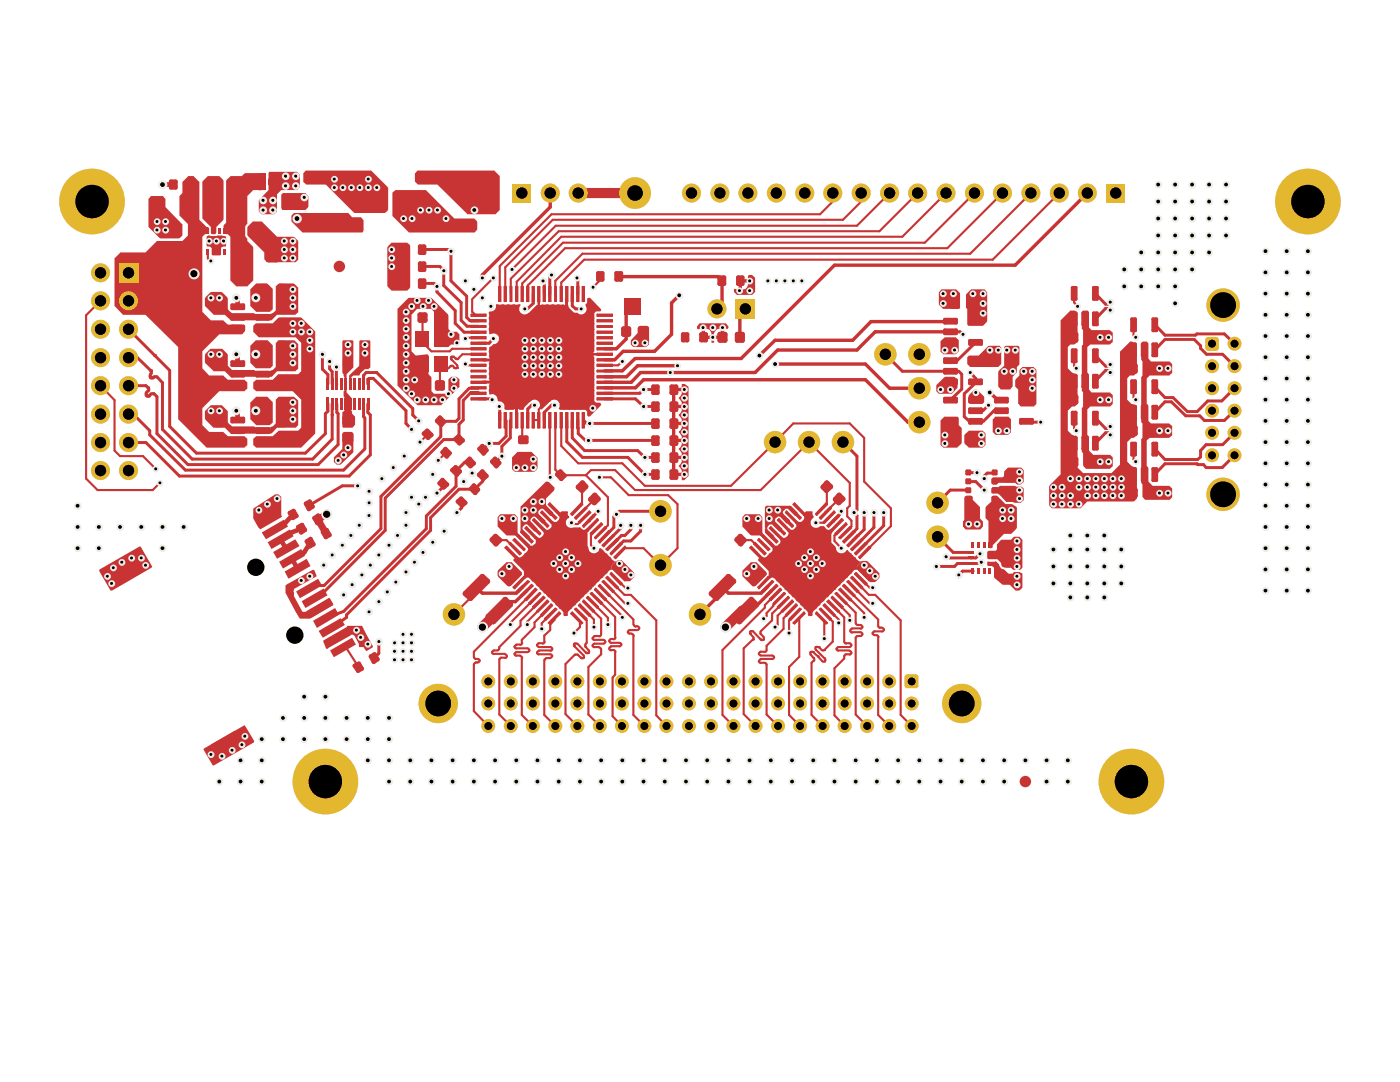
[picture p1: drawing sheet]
<svg xmlns="http://www.w3.org/2000/svg" width="279mm" height="216mm" viewBox="0 0 279 216" stroke-linecap="round" stroke-linejoin="round" font-family="sans-serif">
<g fill="#c83434">
<path d="M99.4 113.8l1.6-1.6h1.2l1.9 1.9v.6l-2.2 2.2-.5 .1-2-1.9z"/>
<path d="M122.1 112.9l1.1-1.1h.8l2.6 2.5v.8l-.9 .9h-1.1l-2.2-2.2-.3-.1z"/>
<path d="M99.8 102.6h3l.5 .5v3.2l2.5 2.6a.88 .88 0 0 0 1-.3 .88 .88 0 0 0 0-1l-.1-.2 .2-.3 .4 .1a.87 .87 0 0 0 1-.3 .87 .87 0 0 0 0-1.1l.3-.3 .3 .1a.51 .51 0 0 0 .7 0l.5-.4-.2-1.1 .2-.1h.3l.2 .1a1 1 0 0 0 1.1-.8l-.3-.6 .6-.7h1.3v.5l.3 .6-.1 .3a1.04 1.04 0 0 0-.5 1.4 1.04 1.04 0 0 0 1.5 .4h1.2a.9 .9 0 0 0 1.5 .3l.3 .3-.2 .4v2.9a1.14 1.14 0 0 0 .9 1.2 1.14 1.14 0 0 0 1.3-.7l.2-.2h.3l1.9 1.8a1.23 1.23 0 0 0 1 .8l-.8 .9v.8a1.04 1.04 0 0 0-1 .8l-7 6.9a1.36 1.36 0 0 0-.8 1.4l-.7 .1-.2-.1a1.35 1.35 0 0 0-.8-1.4l-.9-1-.6-.4-.1-.4-.7-.5-.4-.6-.3-.1-3-3.1-.3-.1-.7 .3-.2-.3 .2-.4-.1-.9-2.1-2.1v-.2l.6-.5h.4a.51 .51 0 0 0 .7 0l1.1-1.1 .2-.4-.2-.4-2.2-2.3-1.9-.1-1.8-1.7v-1.9z"/>
<path d="M103.9 101.1l5.1-5 .6 .1 1.1 1.1v.4l-1.7 1.8v1.3l1.4 1.5v.2l-.6 .5-1.4-1.5h-.5l-.5 .5v.4l1.5 1.5-.4 .6h-.3l-1.3-1.3a.68 .68 0 0 0-.8 .1 .68 .68 0 0 0-.1 .8l1.3 1.5-.5 .5h-.1l-1.5-1.5h-.4l-.6 .8 .2 .3 1.3 1.4-.3 .4h-.3l-1.2-1.2z"/>
<path d="M203.5 73.7l.5-.5h2.3l.5 .5v6.9l-.5 .5h-2.6l-.5-.5v-2.9l-.6-.6v-1.2l.9-1z"/>
<path d="M193.4 78.8l1-1h.7l1.3 1.4-.1 1.2-.2 .2-2.6-.1-.2-.3z"/>
<path d="M193.3 85.9h2.9l.5 .5v2.4l-.5 .5h-2.9l-.9-.9v-1.5z"/>
<path d="M188.5 83.1h2.6l.2 .3v1.4l.6 .6v3l-.8 .9h-2.9l-.5-.5v-4.9z"/>
<path d="M198.1 83.6l.5-.5h2.6l.6 .5v2.7l-.6 .5h-2.5l-.6-.6z"/>
<path d="M188.5 75.3l1.9-.1 .7 .7v1.5l-1.1 1.2h-2.6l-.5-.5v-1.2z"/>
<path d="M197.9 97.4l.3-.2h1l.4-.3h3l.2 .2h1.1l.4 .3v2.4l-.5 .5-3-.1-1.4-1.6-.4-.1h-1.1z"/>
<path d="M198 95.3l2.1-.1 .3-.2v-.9l.8-.8h2.6l.5 .5v2.4l-.6 .5a1.13 1.13 0 0 1-1.1-.4h-3.4l-.3 .4h-.7l-.3-.3v-.9z"/>
<path d="M198 99h1l1.7 1.6a2.27 2.27 0 0 1 2.2 .7v4.2l-1.1 1h-1.4l-2.3 2.3-.1 .5-.5 .1-.2-.2v-5.2l-.6-.6v-2.1l1.2-1.2v-1z"/>
<path d="M197 110.1l.4-.2h1.3l.3-.3v-1l.8-.9h2l.6-.6h1.1l.5 .6v5.6l-.4 .4h-1.4l-.4-.4-1.1-.1a.85 .85 0 0 1-.9-.8l-.8-.8h-1.7l-.3-.2z"/>
<path d="M197 112.1l1.8-.1 .6 .6a1.12 1.12 0 0 0 1 1l.8 .9h.9l.3-.4a2.18 2.18 0 0 1 1.6 .4v2.8a1.31 1.31 0 0 1-1.3 .6l-1.2-1.2h-1.4l-1.6-1.4-.1-2-.5-.4h-.7l-.2-.1z"/>
<path d="M192.7 99h1.3l.1 .1v.6l1.5 1.5v2.3l.6 .6v1l-.5 .6h-3l-.5-.5v-1.2l.2-.3v-4.4z"/>
<path d="M149.9 112.2h1.1l2 2-.1 .6-2.3 2.2h-.4l-2-2v-1.1z"/>
<path d="M148.2 103.1l.5-.5h2.9l.5 .6v3.1l.2 .3 2.4 2.3h.5l.1-.2a.73 .73 0 0 0 .3-1.1l-.1-.2 .3-.3h.2a.53 .53 0 0 0 .9 .1 .86 .86 0 0 0 .4-1l-.2-.5 .3-.2 .2 .1a.61 .61 0 0 0 .9 0l.4-.4v-.6l-.2-.4 .2-.2h.3a.85 .85 0 0 0 1.1-.2 .85 .85 0 0 0 0-1.1l.6-.7h1.2v.5l.3 .7a1.41 1.41 0 0 0-.4 1.7 1.12 1.12 0 0 0 1.7 .1h.7l.3 .2a.73 .73 0 0 0 1.1 .4l.2-.1 .3 .2v.3l-.4 .6v1.7l.9 .8a1.13 1.13 0 0 0 .8 1.3 1.13 1.13 0 0 0 1.3-.6l.3-.1 1.2 1.4 .4 .1a.92 .92 0 0 0 1.3 .7l-1.1 1.1v.7a.83 .83 0 0 0-1 .8h-.2l-2 2-.2 .3h-.1l-.6 .6v.2l-.4 .2-1.3 1.4-.3 .1-.4 .7-.7 .4-.1 .2-1.4 1.4-.2 .8-.6 .1-.3-.2 .1-.3-.2-.4-1.4-1.4-.1-.2-.7-.4-.4-.7-.3-.1-1.3-1.4-.4-.2v-.2l-.5-.6h-.2l-1.3-1.4-.4-.2-.6 .3-.3-.3 .2-.4-.1-.9-2-2.1v-.2l.6-.6h.2a.82 .82 0 0 0 1.3-.5l.7-.5v-.8l-2.2-2.2-.3-.2h-1.8l-1.6-1.6z"/>
<path d="M171 113l1.1-1.1h1l2.4 2.5v.9l-.9 .9h-1l-2.3-2.4-.3-.1z"/>
<path d="M152.9 100.9h4.9l1.5 1.5-.4 .5-.2 .1-1.5-1.5h-.4l-.5 .5-.1 .3 .2 .3 1.2 1.2v.3l-.3 .4h-.3l-1.2-1.3-.4-.2-.2 .1a.77 .77 0 0 0-.5 1l1.4 1.4-.3 .5-.3 .1-1.4-1.5a.75 .75 0 0 0-.9 1l1.3 1.3v.4l-.2 .2h-.4l-1.2-1.3v-4.9z"/>
<path d="M99.1 60.7h4.7l.1 .3a1.11 1.11 0 0 0 .1 1.5 1.11 1.11 0 0 0 1.6-.1l1.5-1.5h.2v-1.5h.5v1.5l.4-.2h4.2l.4 .2v-1.5h.6v1.5l.1 .5 1 .9 .7 .1a1.05 1.05 0 0 0 1.5 .1 1.05 1.05 0 0 0 .1-1.5v-.2l.4-.4v-.8l.1-.2h.5l2.2 2.3-.2 .4h-.8l-.4 .4 .1 6.5-.1 1.1-.2 .3h1.6v.5h-1.6l.2 .4 .1 1.1-.1 7.6 .4 .3h.7l.3 .5-2.2 2.3h-.4l-.2-.2v-.8l-.4-.3h-5l-.3-.3 .2-.3v-.7a1.14 1.14 0 0 0-1-.7 1.14 1.14 0 0 0-1.1 .5l-1.4 1.3a.36 .36 0 0 1-.5 0 .36 .36 0 0 1 0-.5 1.11 1.11 0 0 0-.7-1.3 1.11 1.11 0 0 0-1.3 .5l-1.1 1v.4l-.9 .1-.3-.2v1.5h-.6v-1.5l-.3 .2h-1.7l-.1-.2v-.7a1.11 1.11 0 0 0-1.2-.8l-.2-.2a1.13 1.13 0 0 0-1.5-1.2h-.2l-.1-.6v-1.1l.2-.5h-1.4v-.6h1.4l-.2-.3v-3.1l.2-.4h-1.4v-.6h1.4l-.2-.4v-1.1l.1-.7 .4-.2a1.12 1.12 0 0 1 1-.5 1.13 1.13 0 0 0 .3-1.6 1.13 1.13 0 0 0-1.6-.3l-.2-.8 .1-3.7a1.33 1.33 0 0 0 1.5-1.5z"/>
<path d="M102.2 91.3l1.1-1.1h2.8l1.2 1.2v2.1l-.7 .6h-3.8l-.6-.5z"/>
<path d="M139.6 64.5h5.3l.5 .6-.1 .5h-.8l-.1 2h-1.9l.1 .6-.2 .2h-.3l-.1-.8h-1.8l-.2-.2v-1.8h-.8h1.5v1.4h3.1v-1.4a1.12 1.12 0 0 0-1.3 1.4h-.5a1.16 1.16 0 0 0-.9-1.4h-1.9l-.1-.5z"/>
<path d="M134.1 77.6l.3-.2h1.7v-.8h.5l.8 .6v17.8l-.9 .8h-.4v-.8h-1.8l-.2-.2v-3.2h.7v2.7h1.3v-.5l-.6-.8v-.2a1.16 1.16 0 0 0 .6-1.2h-2v-3.4h.7v2.7h1.3v-.5l-.6-.7v-.3a1.16 1.16 0 0 0 .6-1.2h-2v-3.4h.7v2.7h1.3v-.5l-.6-.7v-.3a1.16 1.16 0 0 0 .6-1.2h-2v-3.4h.7v2.8h1.3v-.6l-.6-.7v-.3a1.16 1.16 0 0 0 .6-1.2h-2v-3.3h.7v2.7h1.3v-.5l-.6-.8v-.3a1.16 1.16 0 0 0 .6-1.1h-2z"/>
<path d="M147.4 55.8l1.9-.1v-.6l.2-.2a1.23 1.23 0 0 1 1.2 .6v2.7l-.6 .6h-3l-.6-.6 .1-.5h.8v-1.3h.7v1.3a1.09 1.09 0 0 0 1.2-1.3h-1.9z"/>
<path d="M127.5 65.1l1.6-.1 .4 .4v3.3l-.6 .6h-2.5l-.5-.6v-.8l1.4-1.4v-1.1z"/>
<path d="M187.7 68.1l.8-.8h2.3l.5 .6v2.2l-.5 .6h-2.6l-.5-.5z"/>
<path d="M200.7 69h2.5l.3 .3v3.4l-.6 .5v1.2l-.8 .8v1.9l-.5 .6h-1.9l-.5-.6v-2.9l1.2-1.2v-3.7z"/>
<path d="M192.8 58.8l1-1.1h2.7l.5 .6v5.8l-.8 .9h-2.9l-.3-.2v-3.2l-.2-.1z"/>
<path d="M187.9 57.7h2.9l.8 .8v3l-.2 .1h-3.2l-.8-.7v-2.6z"/>
<path d="M193.4 70.9h1.9l2-1.9h2.3l.2 .3v3.3l-.6 .6h-5.6l-.6-.6v-1.3z"/>
<path d="M227.8 68.4l.2-.2h.9l.3 .3v3l.5 .6h3.7l.5 .5v1.8l-.5 .5h-4l-.5 .6v5.1l.3 .3v3.1l.5 .5h3.6l.6 .5v1.9l-.6 .5h-3.9l-.5 .5v5.1l.3 .4v2.7l.8 .8h3.4l.5 .5v1.8l-.5 .5h-4.9l-.5-.6v-2.4l-.2-.4v-8.7l.2-.2v-2.9l-.2-.3v-9l.2-.3v-2.8l-.2-.3z"/>
<path d="M211.7 63.9l1.9-1.9h.9l.6 .5v5.7a1.36 1.36 0 0 1-1.5 .5l-.5 .6v4.2l.8 .8 .8 .3 .4 .3v5.7l-.6 .5h-.6l-.8 .9v3.9l1.2 1a.63 .63 0 0 1 .8 .5v5.9l1.1 1.1h5.6l1.7-1.7v-22.6l2-1.9h.5l.1 .1a.63 .63 0 0 1 .8 .4v5.6l-.6 .6h-.8l-.5 .6v4.3l.8 .8 .7 .2 .4 .3v5.7a1.21 1.21 0 0 1-1.1 .6l-.8 .8v3.9l.8 .9 .8 .2 .3 .4v5.9l-.5 .5-9.4 .1-1.4 1.3h-5.7l-.5-.6v-3.8l2.3-2.3z"/>
<path d="M216.2 62h.9l.2 .3v3.1l.5 .5h3.7l.6 .5v1.8l-.6 .5h-3.9l-.6 .6v5l.3 .5v2.9l.5 .6h3.8l.5 .5v1.8l-.5 .5h-4l-.6 .6v5.1l.3 .3v2.8l.9 .9h3.4l.5 .5v1.7l-.5 .6h-4.9l-.5-.7v-2.5l-.3-.2v-8.8l.3-.3v-2.8l-.3-.2v-9.1l.3-.3v-2.8l-.3-.3v-3.4z"/>
<path d="M19.9 113.6l8-4.6 .2 .1 2.3 3.9-.2 .3-7.9 4.6-.3-.1-2.2-3.8z"/>
<path d="M50.6 101.4l4.3-2.8h.7l.5 .5v3.8l-4.5 2.4a3.7 3.7 0 0 1-1-3.9z"/>
<path d="M57.1 116.7l5.3-3h.3l.5 1.4-4.5 2.4v1.5l1.7 3.1h.6l4.7-2.8 .8 1.3-4.6 2.8h-2l-2.9-5v-1.6z"/>
<path d="M64.5 127.8l4.7-2.7 .1-.2h2.9l2.2 4.2-1.2 .8-.2-.1-.4-.7h-.9l-.1-.6-.8-1.6-.5-.3-4.8 2.7-.1 .2-.4-.1z"/>
<path d="M40.6 149.4l8.2-4.7 1.9 3.1-.1 .4-7.9 4.5h-.3z"/>
<path d="M50.5 44.2h1.7l3.1 3 3.5 .1 .7 .8v3.7l-.5 .5h-5.7l-.6-.6v-1.3l-3.3-3.5v-1.5z"/>
<path d="M41 59.3l1.2-1.1h2l1.2 1.1 .1 2.3 .8 .9 7.7 .2 1-.7v-4.9l.7-.5h2.9l.9 .8v4.9l-.6 .5h-3.6l-1.1 1.1h-8.2l-1.1-1.1h-2.2l-1.8-1.8z"/>
<path d="M50 57.7l1.1-1.1h2.2l1.1 1.1v4l-.5 .5h-2.8l-1.1-1.1z"/>
<path d="M56.1 38.9l.4-.4h4.5l.5 .7v2l-.5 .7h-4.5l-.4-.3z"/>
<path d="M53.8 34.3h5.5l.6 .7v2.3l-.6 .6h-3.2l-.8 .9v3.4l-.5 .6h-2.6l-.6-.6v-2.2l2-2.1v-3.4z"/>
<path d="M61 34h13.1l3.4 3.5v4.3l-.7 .7h-6l-5.8-5.7h-4l-.5-.5v-1.8z"/>
<path d="M78.1 48.4h3.2l.5 .4 .1 .3v8.2l-.6 .7h-3.2l-.8-.9v-7.7z"/>
<path d="M71.7 68.1l.2-.2h1.8l.2 .2v5.2l-.3 .4h-.8l-.2 .1-.7 .7-.2 .4h-1.2l-.3 .3-.1 2.4-.3 .1-.1-2.8 2-1.9z"/>
<path d="M78.3 38.4l.6-.5h6.1l5.7 5.7h4l.5 .7v1.5l-.5 .6h-13.1l-3.3-3.3z"/>
<path d="M82.8 34.5l.5-.5h15.3l1.1 1.1v6.8l-.8 .9h-5.7l-5.9-6h-3.9l-.6-.6z"/>
<path d="M79.3 61.6l2.2-2.2h4.6l3.3 3.3 .1 2.9 .5 .6h1.2l.5 .5v1.5l-.6 .5h-1.1l-.5 .6h-2.7l-.2-.2v-6.9l-.5-.6h-2.9l-1.1 1.2v7.3l.9 .8 2.3-.2 .2 .2v3.8l.6 .6v2.8l.5 .5h2.3l.6-.5v-2.4l.6-.5h1l.6 .5v1.5l-3.6 3.7h-4.9l-3.9-3.9z"/>
<path d="M58.7 42.5h10.8l.8 .8h1.7l.6 .6v2.2l-.3 .3h-11.9l-2.2-2.2v-1.2z"/>
<path d="M68.3 68.1l.2-.2h1.9l.1 .2v5.2l-1.3 1.4v3.6l.9 1v2.6l.2 .2v.4l.6 .6v1.7l-.5 .5h-1.9l-.2-.1v-3l.4-.3v-2.6l-.1-.2v-1l.1-.2v-2.5l-.1-.3v-.4l-.3-.3z"/>
<path d="M50.5 65l.6-.5h3.3l1.3-1.2h4.3l2.9 2.8v20.4l-2.8 2.8h-9l-.6-.5v-1.3l.6-.5h3.3l1.2-1.1h3.9l.6-.6v-5.5l-1.7-1.7h-7.3l-.6-.5v-1.3l.6-.5h3.3l1.1-1.1h4l.6-.6v-5.7l-1.1-1.1h-7.4l-1.1-1.1z"/>
<path d="M50 80.3l1.1-1.1h2.2l1.1 1.1v4l-.6 .5h-2.7l-1.1-1.2z"/>
<path d="M68.3 86.4l.4-.2h1.5l.3 .2v3.9l-2.5 2.4h-.9l-.5-.5v-.9l1.7-1.7z"/>
<path d="M50 69l1.1-1.1h2.3l1 1v4.1l-.5 .5h-2.8l-1.1-1.1z"/>
<path d="M40.9 82l1.2-1.1h2.2l1.2 1.1v2.2l.8 .9 7.7 .2 .4-.2 .6-.6v-4.7l.6-.6h3.1l.8 .7v4.9l-.5 .5h-3.7l-1.2 1.2h-8l-1.2-1.2h-2.3l-1.6-1.6z"/>
<path d="M41 70.6l1-1h2.4l1.1 1.2v2.2l.8 .8 7.7 .2 .4-.2 .6-.6v-4.8l.5-.5h3.3l.7 .8v4.9l-.5 .5h-3.7l-1 1.1h-8.3l-1.1-1.1h-2.3l-1.7-1.8z"/>
<path d="M46 35.1h2.3l.6-.6h3.9l.3 .3v3l-.2 .1h-2.4l-1.1 1.2v5.6l-.5 .5v1.9l.5 .5v.5l1.1 1.3v6.6l-1.1 1.1h-2.2l-1.2-1.1v-8.8l-.5-.5-.9-.1v-1.6l.5-.6v-8.3z"/>
<path d="M41.4 47.1l.5-.1 .2 .2h1.1l.1-.2h1.1l.7 .2v1.9l-.9 .3-.2 1.5-1.6 .1-.2-.2v-1.3l-.2-.2-.6-.1-.2-.2v-1.8z"/>
<path d="M41.5 35.1h2.3l.8 1v7.7l-1.4 1.5v1.1l-.3 .3h-.6l-.2-.1v-1.3l-1.7-1.7v-7.4z"/>
<path d="M29.6 39.6l.5-.5h2.4l.5 .5v1.7l3.4 3.4v2.3l-.5 .5-3.9 .1-2.4-2.3z"/>
<path d="M37.5 35.1h1.2l1.1 1.1v7.7l1.4 1.4h.3l.2 .2v1.1l-.8 .1-.5 .5v15l1.7 1.7h2.5l.9 .9h2.8l.5 .6v.8l-.5 .5h-4.5l-3.4 3.4v3.4l1.3 1.4h2.9l.9 .9h3.3l.6 .5v1.3l-.6 .5h-5l-3.4 3.3v3.4l1.3 1.4h2.9l.9 .8h3.3l.6 .5v1.3l-.6 .5h-7.6l-5.6-5.7v-14.3l-6.6-6.5h-4.4l-1.7-1.7v-9.6l1.1-1.1h5l2.3-2.3h5.1l1.1-1.1v-2.3l-1.7-1.7v-3.9l.6-.6v-2.3z"/>
<circle cx="90.9" cy="71.5" r=".21"/>
</g>
<path d="M90.3 69.6l-.6 .5M90.6 71.2l.3 .3M91 71.6h.5M92.3 70.7l-.9 .8M92.9 72.6l.2 .3h2.4" fill="none" stroke="#c83434" stroke-width=".42"/>
<circle cx="89.9" cy="73.1" r=".21" fill="#c83434"/>
<path d="M90.1 71.2v.5M90.4 73.1l-.3-.1-.6 .5" fill="none" stroke="#c83434" stroke-width=".42"/>
<circle cx="90.1" cy="71.2" r=".21" fill="#c83434"/>
<path d="M90.1 71.7l1.2 1.2" fill="none" stroke="#c83434" stroke-width=".42"/>
<circle cx="90.1" cy="71.7" r=".21" fill="#c83434"/>
<path d="M98.5 55.5l-4.3 4.2M99.7 53.1v5.6M101.9 55.6v3.1M90.1 71.2h.5M90.3 69.6h5.2M92.3 70.7h3.2M95.5 67.4h-2.5l-.1 .2" fill="none" stroke="#c83434" stroke-width=".42"/>
<path d="M84.2 49.8h5.5l.3 .3v5.9M87.8 53.2l.8 .8M106.4 58.7v1.8M108.4 56l.2 .3v2.4M114.2 58.7v2.3l.7 .6h1.1M115.3 55.6v3.1M90.8 64.5l1.8 1.8M92 63.9l1.2 1.2" fill="none" stroke="#c83434" stroke-width=".59"/>
<path d="M96.3 54.9v.6" fill="none" stroke="#c83434" stroke-width=".68"/>
<circle cx="88.6" cy="54" r=".3" fill="#c83434"/>
<g fill="none" stroke="#c83434" stroke-width=".59">
<path d="M84.2 53.2h3.6M84.2 56.6h2.4l.6 .5v1.1l3.6 3.8v2.5M88.6 54v3l3.4 3.4v3.5M90 56l3.1 3.1v4.2l.7 .7h1.7M110.1 54.9l-.4 .3v3.5M115.1 55.5l.2 .1M88 72.6l-.2 .2M92.6 66.3h2.9M93.2 65.1h2.3M95.5 77.4l-1.9 .1-2 2.1v3.9l-.6 .6h-3M95.5 79.6h2.5l.2 .2M95.5 78.5l-.1-.2h-1.4l-1.5 1.6v3.9l-.9 .9v3h-3l-11.7 11.7v6.4"/>
<path d="M98.5 67.6l-.9 .9h-2.1M106.4 60.5l-1.2 1.1h-.5M88 87.1l-12 12v6.4M88.5 96.5v.6l-1.3 1.3M91 97l-5.9 6v2.5l-16.5 16.5M91.6 97.6l-5.7 5.7v2.5l-16.7 16.9M99.6 81.1l.1 2.7M100.8 83.8l.2 .2v3l-1.4 1.5h-2l-1.2 1.2M101.9 83.8v3.6l-1.7 1.7v1.9l-1.2 1.3M106.7 80.9h-.6l-.8 .7v2.2M113.1 83.8v4.3l3.1 3.2M114.2 83.8v3.6l2.5 2.5"/>
<path d="M115.3 83.8l.1 2.7"/>
</g>
<g fill="none" stroke="#c83434" stroke-width=".42">
<path d="M94.2 59.8v2.4l.8 .7h.5M110.1 42.8l-10.4 10.3M110.3 43.9l-9.5 9.4v5.4M110.8 56v2.7M110.9 45l-8.7 8.8M111.5 46.1l-9.6 9.5M112 47.2l-8.9 9v2.5M116.6 51.8l-4.6 4.6v2.3M83.6 67.6l2.5 2.5h3.6M84.3 63.3v4.2l-.1 .1M87.4 72.6l.9 .9h1.2M88 72.6l-.2 .1v4.2"/>
<path d="M90.4 73.1l.3 .3M89 90.3l-1.5 1.6M108.1 81.1l-.6 .6M109.7 83.8l.1 11.4M110.8 83.8v9.9l1.1 1.1h5l1-1M112 83.8v5.2l3.4 3.5M116.2 97.1v3.4"/>
</g>
<path d="M109.8 41.3l-13.5 13.6" fill="none" stroke="#c83434" stroke-width=".68"/>
<g fill="#c83434">
<circle cx="90.7" cy="73.4" r=".21"/>
<circle cx="91.3" cy="73.4" r=".21"/>
</g>
<path d="M91.2 72.9a.37 .37 0 0 1 0 .5 .37 .37 0 0 1-.5 0M85.3 86.7l-1.5 1.5M118.3 104.7l-1.5 1.5v3.2" fill="none" stroke="#c83434" stroke-width=".42"/>
<path d="M74.5 75.5l6.5 6.5v2.5l1.1 1.2M75.2 74.3l7.2 7.2v1.3l1.2 1.2M88 84.1v3" fill="none" stroke="#c83434" stroke-width=".59"/>
<circle cx="117.4" cy="104" r=".3" fill="#c83434"/>
<g fill="none" stroke="#c83434" stroke-width=".42">
<path d="M119.8 55.2v.7l-1.4 1.4M124.2 72.1l-.8 .8h-2.8M104.2 83.8v3.7l.2 .3M107.5 81.7v2.1h-1.1M116.9 94.8l4.4 4.4v5.6l-1.5 1.5M118.6 99.6l-2.7 2.8M119.6 95.2h2.3l3.6 3.6h7.8M122.8 93.8l3.9 4M169.6 96.3l-8.1-8.1-9.7 9.6M172.5 96.1v-8.7l-2.9-2.9h-11.3l-12.4 12.4M95.1 117.3v.8l-4.5 4.5M99 107.8h2.1l1.7 1.7"/>
<path d="M116.2 100.5l-1.1 1.1M116.7 103.2l-1.4 1.4h-1l-.3-.3M119 105.5l-1.1 1.1v2.2l.6 .6"/>
</g>
<g fill="none" stroke="#c83434" stroke-width=".68">
<path d="M123.4 55.2h19.9l.8 .8v4.7l-1 .9M135.5 58.9l-1.5 1.5v6.3M120.6 71.8h2.1M120.6 69.6h2.4M127.3 73l-2.3 2.2h-4.4M127.8 74.3l-1.8 2h-5.4M128.4 75.8l-1.6 1.6h-6.2M147.9 71.5h-21.2l-2.5 2.5h-3.6M148.8 61.6l-1.1 1.1v4.6M154.7 72.6h18M155.2 69.8l-4.5 4.5h-16.9M172.7 75.8l8.5 8.4"/>
<path d="M189.6 64.2h-15.8l-3.6 3.7h-15.5l-3.1 3M189.7 66.2h-15l-3.7 3.6M95.1 117.3l1.2 1.1M91.2 122.1v.2M101.4 120.1l-1.8 1.7"/>
</g>
<path d="M99.6 121.8h.1" fill="none" stroke="#c83434" stroke-width="2"/>
<g fill="none" stroke="#c83434" stroke-width=".59">
<path d="M120.6 79.6h6.2M130.8 77.7h-2.4l-.7 .8h-7.1M176.7 70.7l3.4 3.4h11.2l.6 .6v2.9l-2.2 2.2M191.6 66.2l.6 .5M193.6 74.3l1.1 1.2M194.7 76.4l-2.3 2.2v4.5l1.1 1h1.2M93.8 92.3h-1.1l-1.7 1.7v3M96.3 94.8v1.2l-1.6 1.6h-3.1M110.7 80.9h-.6l-1.5 1.4v1.5M115.4 86.5l1.4 1.4h14M116.4 83.8l.7 .7h13.7M128.7 94.7h2.1"/>
<path d="M168.2 88.2l2.8 2.8M193.2 94.3h1.8M196.4 95v.5M197.3 80.9l-1.1 1.1h-1.5M92.1 100.2v1.1l-.9 1M119.4 102l-2 2M123.9 104.8v.6l-2.5 2.5M125.9 107.9h-1.4l-1.6 1.6M125.9 104.8v.9l-1.2 1.1h-.7l-1.8 1.9M131.8 102h-8.2l-1.1 1.1v2.1l-1.9 1.9"/>
</g>
<circle cx="122.2" cy="69.6" r=".21" fill="#c83434"/>
<path d="M109.8 38.5v2.8M217 38.5l-14.4 14.4h-36.1l-18.6 18.6M126.2 61.1l-1.2 1.1v5.4l-2 2M127.3 73h7.9M127.8 74.3h6M128.4 75.8h44.3M134 66.7l-3.4 3.4h-6.2l-1.7 1.7M155.2 69.8h15.8M172.7 72.6l4.8 4.9h6M189.7 64.1l-.1 .1M197.5 78.3l1.6 1.5h.7M181.2 84.2h2.3" fill="none" stroke="#c83434" stroke-width=".68"/>
<g fill="none" stroke="#c83434" stroke-width=".42">
<path d="M177.5 38.5l-6.5 6.5h-60.1M183.1 38.5l-7.6 7.6h-64M188.8 38.5l-8.7 8.7h-68.1M194.5 38.5l-9.9 9.9h-72.3l-8.1 8.2v2.1M200.1 38.5l-11 11h-76.3l-7.5 7.5v1.7M205.7 38.5l-12.1 12.1h-77.4l-5.4 5.4M211.4 38.5l-13.3 13.3h-81.5M166.2 40.2l-2.5 2.6h-53.6M171.9 40.2l-3.7 3.7h-57.9M214.4 58.6v1.8l.7 .7M214.4 70.9v2.2l.4 .4M226.2 64.8v2.1l.4 .4"/>
<path d="M226.2 77.2v2.1l.4 .5M115.4 92.5h8.8l4.5 4.4h17.2M117.9 93.8h4.9M126.7 97.8h25.1M165 97.1v3.4l-1.1 1.1M167.5 99.6l-2.8 2.8M169.6 96.3v4.6l-.5 .5M172.5 96.1l5.3 5.3v3.6l-5.3 5.2M214.4 83.4v2.1l.4 .4M226.2 89.6v2.1l.4 .4M167 104.7l-1.3 1.5"/>
</g>
<path d="M115.4 38.5h11.3" fill="none" stroke="#c83434" stroke-width="2"/>
<g fill="none" stroke="#c83434" stroke-width=".59">
<path d="M218.6 58.6l2 2.1h.5l.5-.4M126.8 79.6l1.6 1.5h2.4M189.7 66.2h1.9M194.7 68.3l-3.7 3.7h-1.3M194.7 75.5v.9M218.6 70.9l2 2.2h.5l.5-.4M221.6 61.9l-.5-.4h-.5l-2 2.2M221.6 74.3l-.5-.4h-.5l-2 2.1M230.5 69.8l2-2.1h5.8l1.3 1.3v.5l1.2 1.2h3.2l2.4 2.4M230.5 64.8l2 2.1h6.1l.2-.3h5.5l2.1 2M230.5 77.2l2 2.1h1.6l2.9 2.8h1.9l2.1-2.1h2.8l2.6-2.5M116.2 91.3h9.1l3.4 3.4"/>
<path d="M116.7 89.9h10.6l1.4 1.4h2.1M171 91v10.8M193.2 96.1h1.5l1.7 1.7M193.2 97.8h-3.5l-2.6 2.5M198.5 94.3l-1.5 .1-.6 .6M199.8 82h-1.4l-2.1 2.1h-1.6M204.9 84.1h.7l.1 .1h2M218.6 83.4l2 2.1h.5l.5-.4M221.6 86.8l-.5-.4h-.5l-2 2.1M246.4 86.4l-2.4 2.3h-3.3l-1.1 1.2v1.3l-.6 .5h-6.5l-2-2.1M246.4 82l-2.1 1.9h-3.9l-1-.9h-2.8l-2.8-2.8h-1.3l-2 2.1M246.4 90.8l-2.5 2.5h-3.2l-.5-.6h-1.2l-.1-.2h-6.4l-2 2.2"/>
<path d="M171 102.9v2.6M172.5 102.3v3.4M174.4 102.3v2.9l-3.4 3.5M176.4 102.3v2.6l-4.6 4.6M187.1 107.1l3.1 3.1h3.6M194.2 114h-2.1l-.8 .7M195.6 110.5l-.9 .8h-5.6l-.3-.2M195.8 112.2l-.2 .2h-4.5l-.6 .6h-3.6"/>
</g>
<circle cx="166.3" cy="104" r=".3" fill="#c83434"/>
<path d="M127.8 104.8v1.2l-1.9 1.9M167.9 102v.4l-1.6 1.6M171 105.5l-1.6 1.6M171 101.8l-.6 .5 .6 .6M172.5 105.7l-2.3 2.2" fill="none" stroke="#c83434" stroke-width=".59"/>
<path d="M133.3 98.8l1.9 1.8v8.8l-3.4 3.4-3.4-3.4h-3.8l-.8 .8M119.8 118.6l4.4 4.3v.3M120.6 117.9l5.8 5.7M122.2 116.2l2.4 2.5M122.9 115.5l2 1.8M165.5 103.2l-1.1 1.1M165.7 106.2v2.6M167.9 105.5l-1.4 1.3v1.1l1.4 1.5M169.1 101.4v1.6l.8 .9v1.2l-1.2 1.2M116.7 121.7l1.8 1.9v1.5M118.3 120.2l3 3.1v1.3M126.8 125h.4" fill="none" stroke="#c83434" stroke-width=".42"/>
<path d="M145.4 118.4l-1.2-1.1v.8l-4.5 4.5M148.8 121.8h1.2" fill="none" stroke="#c83434" stroke-width=".68"/>
<path d="M148.2 121.8h.6" fill="none" stroke="#c83434" stroke-width="2"/>
<g fill="#c83434">
<circle cx="151.8" cy="127.6" r=".21"/>
<circle cx="152.4" cy="127.6" r=".21"/>
</g>
<path d="M151.8 126.5l.6 .6" fill="none" stroke="#c83434" stroke-width=".42"/>
<circle cx="151.8" cy="126.5" r=".21" fill="#c83434"/>
<path d="M152.4 127.1v.5M152.7 121.2l-8.5 8.5" fill="none" stroke="#c83434" stroke-width=".42"/>
<path d="M148.2 121.8l-3.4 3.3" fill="none" stroke="#c83434" stroke-width="2"/>
<circle cx="149.8" cy="126" r=".21" fill="#c83434"/>
<path d="M149.8 126.5l.5 .6M150.3 127.6l-1.9 1.8" fill="none" stroke="#c83434" stroke-width=".42"/>
<g fill="#c83434">
<circle cx="149.8" cy="126.5" r=".21"/>
<circle cx="150.3" cy="127.6" r=".21"/>
</g>
<path d="M150.3 126l1.5 1.6M151.8 131.5h2.3M151.8 130.8h2.3M151.8 127.6h.6M151.8 126v.5M153 122.3v.6l-.6 .5M154.1 122.4v1.4l-2.3 2.2M155.2 122.8v1.8l-.5 .5M156.4 123.4v2.1l-3.4 3.4v.8M157.5 123.8v2.5M159.5 131.1l-2 2M161.8 130.6l.6 .7" fill="none" stroke="#c83434" stroke-width=".42"/>
<g fill="#c83434">
<circle cx="161.8" cy="130.1" r=".21"/>
<circle cx="162.4" cy="131.3" r=".21"/>
<circle cx="162.3" cy="130.1" r=".21"/>
</g>
<path d="M162.4 131.8l-.4 .4M162.4 131.4v.5" fill="none" stroke="#c83434" stroke-width=".42"/>
<g fill="#c83434">
<circle cx="162.8" cy="129.1" r=".21"/>
<circle cx="163.4" cy="129.1" r=".21"/>
</g>
<path d="M159.5 123.4v7.7M162.3 130.1a.37 .37 0 0 0-.5 0 .37 .37 0 0 0 0 .5M162.8 129.1v.5l1.8 1.8M162.8 129.2h.6M163.4 129.1l.6 .6M163.9 123.4l.6 .5v3.5M166.2 124v4M168.5 123.2v4.8" fill="none" stroke="#c83434" stroke-width=".42"/>
<g fill="#c83434">
<circle cx="164.6" cy="131.4" r=".21"/>
<circle cx="164.5" cy="129.7" r=".21"/>
</g>
<path d="M164 129.7h.5" fill="none" stroke="#c83434" stroke-width=".42"/>
<circle cx="164.6" cy="131.9" r=".21" fill="#c83434"/>
<path d="M163.2 131l.9 .9" fill="none" stroke="#c83434" stroke-width=".42"/>
<circle cx="163.2" cy="131" r=".21" fill="#c83434"/>
<g fill="none" stroke="#c83434" stroke-width=".42">
<path d="M105.9 118.6l-11.3 11.4v1.1M106.8 119.4l-4.9 4.9v.3M147.8 107.8h2.1l1.7 1.7M154.8 118.6l-2.1 2.1v.5M155.5 119.4l-1.2 1.2v.3l-1.3 1.4M162.8 104.3h1.6M167.9 119.4l2.9 2.9v2M168.7 118.6l3.8 3.7v.9M94.6 132.6v9.3l2.8 3M94.6 131.1l.4 .4M94.9 131.5h.4M95 132.3l-.4 .3"/>
<path d="M95.4 131.5l.3 .4M95.7 131.8l-.2 .3-.6 .1M98.2 130.1l.3 .4M98.5 129.8h.7M98.5 130.5h2.3M98.6 129.8l-.4 .4M99.6 129.4l-.3 .4M99.6 131.6v11l2.3 2.3M100 131.2h.8M100 131.2l-.3 .4M100.8 130.6a.37 .37 0 0 1 .4 .3 .37 .37 0 0 1-.4 .4M102.7 129l.3 .4h2.2"/>
<path d="M102.7 130.5l.2 .3h.9M103 130.1h2.2M103 128.6h.8M103.1 128.7l-.4 .4M103.1 130.1l-.4 .4M103.8 130.9l.4 .4M104.2 128.3l-.4 .4M105.3 129.4a.37 .37 0 0 1 .3 .3 .37 .37 0 0 1-.3 .4M107.2 130.2l.3 .4h2.3M107.2 128.7l.3 .4M107.5 129.1h2.3M107.5 129.8h2.3"/>
<path d="M107.5 128.4h.8M107.5 120.2l-3.6 3.7v1l-4.3 4.2v.3M107.6 129.9l-.4 .4M107.6 128.4l-.4 .3M108.3 121l-3.1 3v.6M108.7 128.1l-.4 .3M109 131.3h.8M109.1 121.7l-2.4 2.5v.9l-2.6 2.6v.6M109.9 130.6l.3 .3M109.9 129.1a.37 .37 0 0 1 .3 .4 .37 .37 0 0 1-.3 .4M109.9 122.5l-1.8 1.9v1.1M110.2 130.9l-.4 .4"/>
<path d="M110.7 123.4v.3l-.9 .9v1.1l-1.2 1.1v1.2M115.1 123.4l.6 .5v1.2l-1.1 1.2M156.4 120.2l-2.3 2.2M157.1 121l-1.9 1.8M157.9 121.7l-1.5 1.7M158.7 122.5l-1.2 1.3M162.3 130.1l.9 .9M164.6 131.4a.37 .37 0 0 1 0 .6 .37 .37 0 0 1-.5 0M164.7 122.5l1.5 1.5M165.5 121.7l1.9 1.9v.7M166.2 128l-1.7 1.7M166.3 121l2.2 2.2"/>
<path d="M166.9 129.5l.4 .3M167 120.2l2.6 2.6v1M167.3 129.1h2.2M167.3 129.8h2.2M167.3 129.1l-.3 .4M168.5 130.9v.5M168.5 128.1l.4 .3M168.8 130.6h.7M168.8 128.4h.7M168.9 130.6l-.4 .3M169.5 129.9a.37 .37 0 0 1 .4 .4 .37 .37 0 0 1-.4 .3M169.5 128.4a.37 .37 0 0 1 .4 .3 .37 .37 0 0 1-.4 .4"/>
<path d="M170 125.4h1.7M170 126.2h1.7M170 125.5a.37 .37 0 0 0-.3 .4 .37 .37 0 0 0 .3 .3M170.8 124.3l.4 .4M171.1 124.7h.6M171.7 126.9l-.7 .1-.2 .3M171.7 126.2a.37 .37 0 0 1 .4 .3 .37 .37 0 0 1-.4 .4M171.7 124.7a.37 .37 0 0 1 .4 .4 .37 .37 0 0 1-.4 .4M104.1 142.7l2.2 2.2"/>
</g>
<path d="M104.4 117l-1.4 1.4h-6.7M105.2 117.9l-2.3 2.2h-1.5M153.2 117l-1.3 1.4h-6.5M154 117.9l-4 3.9" fill="none" stroke="#c83434" stroke-width=".68"/>
<path d="M99.6 121.8l-3.3 3.3" fill="none" stroke="#c83434" stroke-width="2"/>
<circle cx="114.6" cy="128.4" r=".21" fill="#c83434"/>
<path d="M114.7 128.5h.5M117.1 128.3l-.3 .2" fill="none" stroke="#c83434" stroke-width=".42"/>
<circle cx="114.6" cy="128.9" r=".21" fill="#c83434"/>
<g fill="none" stroke="#c83434" stroke-width=".42">
<path d="M119 119.4l3.8 3.7v4.1M121.4 117l3.3 3.4h.6M124.6 118.7h1.3l5.1 5.1M124.9 117.3h.4M104.1 131.2v11.5M108.6 131.7v11l2.2 2.2M109.1 131.3l-.4 .4M112.9 132.5v10l2.3 2.4M114.6 128.4v.5M115.2 128.4l1.7 1.8M115.9 122.5l1.2 1.3v4.5M116.9 128.6v.5"/>
<path d="M117.4 121l2.6 2.4v3.2M118.2 127.3l.4 .4M118.6 126.9h.9M118.6 127.7h1.8M118.6 128.4h1.8M118.7 127l-.4 .4M119.6 129.2l.4 .4M120 126.6l-.4 .4M120.4 127.7a.37 .37 0 0 1 .4 .4 .37 .37 0 0 1-.4 .3M122.4 127.5h-.4a.37 .37 0 0 0-.4 .4 .37 .37 0 0 0 .4 .4M122.8 127.2l-.3 .4M125.3 126.1l.2 .3h.6"/>
<path d="M125.6 125.7h1.6M125.7 125.7l-.4 .4M126.1 126.5l.4 .4M126.4 123.6v1M126.5 124.7l.4 .3M127.2 125a.37 .37 0 0 1 .4 .3 .37 .37 0 0 1-.4 .4"/>
</g>
<g fill="#c83434">
<circle cx="114.7" cy="130.6" r=".21"/>
<circle cx="115.9" cy="131.2" r=".21"/>
</g>
<path d="M114.7 130.6l-1.8 1.9M115.3 130.6l.6 .6" fill="none" stroke="#c83434" stroke-width=".42"/>
<circle cx="116.4" cy="131.2" r=".21" fill="#c83434"/>
<path d="M114.6 128.9l1.8 1.8M114.8 130.7h.6M116.5 130.8a.37 .37 0 0 1 0 .5 .37 .37 0 0 1-.6 0M117.4 133.1v9.5l2.3 2.3M122.3 135.2v7.7l1.8 2M126.4 126.8v15.9" fill="none" stroke="#c83434" stroke-width=".42"/>
<circle cx="116.9" cy="130.2" r=".21" fill="#c83434"/>
<path d="M116.8 129l.6 .7" fill="none" stroke="#c83434" stroke-width=".42"/>
<circle cx="117.4" cy="130.2" r=".21" fill="#c83434"/>
<path d="M117.5 129.7a.37 .37 0 0 1 0 .6 .37 .37 0 0 1-.5 0" fill="none" stroke="#c83434" stroke-width=".42"/>
<circle cx="116.8" cy="129" r=".21" fill="#c83434"/>
<g fill="none" stroke="#c83434" stroke-width=".42">
<path d="M169.4 117.9l5.9 5.7v1.3M170.2 117l3.4 3.4h.6M171 116.2l2.4 2.5h1.3l5 5.1v18.9l2.2 2.2M171.8 115.5l1.8 1.8h.6M118.2 128.8l.4 .3h.9M118.7 128.5l-.4 .3M120 129.5v1.1l-2.6 2.5M121.9 128.3h1.8l.3 .3M121.9 128.9h1.7M121.9 129.7h.5M122 129a.37 .37 0 0 0-.4 .4 .37 .37 0 0 0 .4 .4M122.5 129.7l.3 .4"/>
<path d="M122.8 130v4.6l-.5 .6M124 128.6l-.4 .4M131 123.8v18.9l2 2.2M144.2 129.7v13l2.2 2.2M148.4 129.4v13.1l2.4 2.4M149.8 126v.5M149.8 126h.5M150.3 127.1v.5M151.4 131.9l.2 .3h1M151.4 130.4l.4 .4M151.8 130h.8M151.8 130.1l-.3 .3"/>
<path d="M151.8 131.6l-.3 .3M152.6 132.3l.4 .3M153 129.7l-.4 .4M153 132.6v10l2.3 2.3M154.1 130.8l.4 .4M154.5 131.1l-.4 .4M157.5 133.1v9.6l2.2 2.2M162 132.2v10.5l2.2 2.2M168.5 131.4l-2 1.9v9.4l2.1 2.2M170.8 127.3v15.3l2.3 2.3M174.1 126.3l.4 .4M174.5 126.7h.4"/>
<path d="M174.5 126h1.5M174.5 126l-.3 .4M175 126.8l.3 .3M175.3 127.1v15.6l2.2 2.2M175.3 124.9l.3 .4M175.6 125.2h.4M176.1 125.3l.3 .4M176.4 125.6l-.4 .4M126.4 142.7l2.2 2.2"/>
</g>
<path d="M30.1 78.6l-.3 .3M31.3 75.2l1.1 1.2v9.3M64.3 70.7v3l1.1 1.1v1.8M65.8 72.1v1.5l.5 .6v2.4M67.1 73.2l.1 3.4M74.5 75.5h-.8l-.3 .2v.9M75.2 74.3h-2.1l-.5 .6v1.7M35.8 95h33.9M37 93.8h31.6M37.5 92.7h26M38.4 91.6h24M39.2 90.4h21.8" fill="none" stroke="#c83434" stroke-width=".59"/>
<path d="M47.4 59.7v1.5M47.2 70.7l.2 .2M47.2 82l.2 .3v1.5M58.5 102.6l-1.5 1.7-2.1 1.4M60.2 105.5l-2 .8" fill="none" stroke="#c83434" stroke-width=".93"/>
<path d="M65.2 102.6l-1.8 1 1.7 2.9" fill="none" stroke="#c83434" stroke-width="1.4"/>
<circle cx="29.5" cy="77.4" r=".3" fill="#c83434"/>
<path d="M29.6 77.4l.1 .2-.1 .4M30.7 75.2l-.1 .1" fill="none" stroke="#c83434" stroke-width=".59"/>
<circle cx="30.1" cy="75.3" r=".3" fill="#c83434"/>
<path d="M27.4 71.4l2.7 2.6M30.1 75.4l.1 .1 .4-.1" fill="none" stroke="#c83434" stroke-width=".59"/>
<circle cx="30.1" cy="74" r=".3" fill="#c83434"/>
<path d="M25.7 71.4h1.7M25.7 65.7l8.2 8.2v11.2M30.1 74.6v.1M30.7 75.3l.4-.1 .2 .1" fill="none" stroke="#c83434" stroke-width=".59"/>
<path d="M32.4 36.8h2.1M47.2 59.4l.2 .3M47.4 70.9v1.7" fill="none" stroke="#c83434" stroke-width=".93"/>
<path d="M41.5 50.2v1.4l.6 .5M20.1 60l-2.9 2.9v32.6l2.3 2.3h11l1.4-1.5M22.9 79.8v10.1l1.1 1.1h4.5" fill="none" stroke="#c83434" stroke-width=".42"/>
<circle cx="30.9" cy="70.9" r=".3" fill="#c83434"/>
<path d="M20.1 77l2.8 2.8M28.5 91l2.6 2.6" fill="none" stroke="#c83434" stroke-width=".42"/>
<path d="M25.7 77h3.4l.4 .4M29.5 78l-.3 .3M30.1 74.8l-.2 .1 .2 .5M30.1 74l.1 .2-.1 .4M25.7 88.3h3.4l6.7 6.7M25.7 82.6h.9l3.3 3.3v.9l7.1 7M31.3 86.5l6.2 6.2M32.4 85.7l6 5.9M33.9 85.1l5.3 5.3" fill="none" stroke="#c83434" stroke-width=".59"/>
<circle cx="29.2" cy="78.9" r=".3" fill="#c83434"/>
<path d="M29.2 78.4l-.1 .1 .1 .5M29.3 79l.4 .1 .2-.1M30.2 78.6l.2-.1 .4 .1M30.7 78.6l.6 .6v7.3M64.9 82.5v4l-3.9 3.9M66.3 80.6v7l-3.9 4M67.2 80.6v1.7l.3 .2v6.2l-4 4M71.4 96.9h-3.1l-6.6 3.9M72.6 80.6v2.5l.2 .3v6.2l-4.2 4.2M73.4 80.6v1.7l.5 .5v8l-4.2 4.2" fill="none" stroke="#c83434" stroke-width=".59"/>
<circle cx="66.3" cy="82.8" r=".3" fill="#c83434"/>
<path d="M65.4 80.5v1.5l-.5 .5M76 105.5l-11.3 11.3h-2.2l-.5 .6h-.4M76.9 105.8l-12.4 12.5h-.6l-1.1 1.1M68.6 122l-3.5 1.3M69.2 122.7v.5l-3 2.1M75.6 128v2.4l-.9 .9" fill="none" stroke="#c83434" stroke-width=".59"/>
<path d="M68.2 128.8l1 .6 2.3 3.7" fill="none" stroke="#c83434" stroke-width=".42"/>
<path d="M58.2 106.3l-2.2 1.3 1.1 2M58.2 111.5h.5M58.2 111.5l1.2 2M61.9 108.3l-1.2 1.9-2.5 1.3" fill="none" stroke="#c83434" stroke-width=".93"/>
<path d="M119.2 63.8h3v.4h-3zM119.2 65h3v.3h-3zM119.2 64h3" fill="none" stroke="#c83434" stroke-width=".34"/>
<path d="M119.2 65.1h3" fill="none" stroke="#c83434" stroke-width=".25"/>
<path d="M124.5 59.4h3.3v3.3h-3.3z" fill="#c83434"/>
<path d="M119.2 66.1h3v.4h-3zM119.2 66.3h3" fill="none" stroke="#c83434" stroke-width=".34"/>
<path d="M124.5 65.6h1v1.1h-1z" fill="#c83434"/>
<path d="M124.5 65.6h1v1.1h-1z" fill="none" stroke="#c83434" stroke-width="1"/>
<path d="M119.2 67.2h3v.4h-3zM119.2 67.4h3" fill="none" stroke="#c83434" stroke-width=".34"/>
<path d="M127.9 65.6h1v1.1h-1z" fill="#c83434"/>
<path d="M127.9 65.6h1v1.1h-1z" fill="none" stroke="#c83434" stroke-width="1"/>
<path d="M119.2 62.7h3v.4h-3zM119.2 62.9h3" fill="none" stroke="#c83434" stroke-width=".34"/>
<path d="M119.4 54.5h.8v1.3h-.8z" fill="#c83434"/>
<path d="M119.4 54.5h.8v1.3h-.8z" fill="none" stroke="#c83434" stroke-width=".85"/>
<path d="M114 57.2h.4v2.9h-.4zM114.2 57.2v2.9M115.1 57.2h.4v2.9h-.4zM115.3 57.2v2.9M116.2 57.2h.4v2.9h-.4zM116.4 57.2v2.9" fill="none" stroke="#c83434" stroke-width=".34"/>
<path d="M123 54.5h.9v1.3h-.9z" fill="#c83434"/>
<path d="M123 54.5h.9v1.3h-.9z" fill="none" stroke="#c83434" stroke-width=".85"/>
<path d="M112.9 57.2h.4v2.9h-.4zM113.1 57.2v2.9M119.2 78.3h3v.4h-3zM119.2 75h3v.4h-3zM119.2 76.1h3v.4h-3zM119.2 77.2h3v.4h-3zM119.2 79.4h3v.4h-3zM119.2 78.5h3M119.2 75.2h3M119.2 77.4h3M119.2 79.6h3M119.2 76.3h3" fill="none" stroke="#c83434" stroke-width=".34"/>
<path d="M134 77.1h1v1.3h-1z" fill="#c83434"/>
<path d="M134 77.1h1v1.3h-1z" fill="none" stroke="#c83434" stroke-width=".85"/>
<path d="M130.4 77.1h.8v1.3h-.8z" fill="#c83434"/>
<path d="M130.4 77.1h.8v1.3h-.8z" fill="none" stroke="#c83434" stroke-width=".85"/>
<path d="M119.2 74h3" fill="none" stroke="#c83434" stroke-width=".25"/>
<path d="M119.2 73.9h3v.3h-3zM119.2 68.3h3v.4h-3zM119.2 69.4h3v.4h-3zM119.2 70.5h3v.4h-3zM119.2 71.6h3v.4h-3zM119.2 72.7h3v.4h-3zM119.2 69.6h3M119.2 71.8h3M119.2 70.7h3M119.2 72.9h3M119.2 68.5h3" fill="none" stroke="#c83434" stroke-width=".34"/>
<path d="M147.1 66.7h1.1v1.2h-1.1z" fill="#c83434"/>
<path d="M147.1 66.7h1.1v1.2h-1.1z" fill="none" stroke="#c83434" stroke-width="1"/>
<path d="M143.7 66.7h1v1.2h-1z" fill="#c83434"/>
<path d="M143.7 66.7h1v1.2h-1z" fill="none" stroke="#c83434" stroke-width="1"/>
<path d="M143.6 55.4h.9v1.2h-.9z" fill="#c83434"/>
<path d="M143.6 55.4h.9v1.2h-.9z" fill="none" stroke="#c83434" stroke-width=".85"/>
<path d="M147.3 55.4h.9v1.2h-.9z" fill="#c83434"/>
<path d="M147.3 55.4h.9v1.2h-.9z" fill="none" stroke="#c83434" stroke-width=".85"/>
<path d="M140 66.7h.9v1.2h-.9z" fill="#c83434"/>
<path d="M140 66.7h.9v1.2h-.9z" fill="none" stroke="#c83434" stroke-width=".85"/>
<path d="M136.3 66.7h.9v1.2h-.9z" fill="#c83434"/>
<path d="M136.3 66.7h.9v1.2h-.9z" fill="none" stroke="#c83434" stroke-width=".85"/>
<path d="M197.4 102h1v1.1h-1z" fill="#c83434"/>
<path d="M197.4 102h1v1.1h-1z" fill="none" stroke="#c83434" stroke-width="1"/>
<path d="M193.9 102h1v1.1h-1z" fill="#c83434"/>
<path d="M193.9 102h1v1.1h-1z" fill="none" stroke="#c83434" stroke-width="1"/>
<g fill="#c83434">
<path d="M195 108.2h.6v1.1h-.6z"/>
<path d="M193.9 108.2h.6v1.1h-.6z"/>
<path d="M200.4 108.3h1.1v1h-1.1z"/>
</g>
<path d="M200.4 108.3h1.1v1h-1.1z" fill="none" stroke="#c83434" stroke-width="1"/>
<path d="M200.4 104.9h1.1v1h-1.1z" fill="#c83434"/>
<path d="M200.4 104.9h1.1v1h-1.1z" fill="none" stroke="#c83434" stroke-width="1"/>
<g fill="#c83434">
<path d="M193.9 113.4h.6v1.1h-.6z"/>
<path d="M195 113.4h.6v1.1h-.6z"/>
<path d="M197.4 112.2h1.1v.5h-1.1z"/>
<path d="M193.3 112.2h1.1v.5h-1.1z"/>
<path d="M200.4 111.7h1.1v1h-1.1z"/>
</g>
<path d="M200.4 111.7h1.1v1h-1.1z" fill="none" stroke="#c83434" stroke-width="1"/>
<g fill="#c83434">
<path d="M197.4 111.1h1.1v.5h-1.1z"/>
<path d="M197.4 110h1.1v.5h-1.1z"/>
<path d="M197.3 108.2h.5v1.1h-.5z"/>
<path d="M196.2 108.2h.5v1.1h-.5z"/>
<path d="M193.3 110h1.1v.5h-1.1z"/>
<path d="M193.3 111.1h1.1v.5h-1.1z"/>
<path d="M193 99.3h.5v.6h-.5z"/>
</g>
<path d="M193 99.3h.5v.6h-.5z" fill="none" stroke="#c83434" stroke-width=".59"/>
<path d="M193 97.5h.5v.6h-.5z" fill="#c83434"/>
<path d="M193 97.5h.5v.6h-.5z" fill="none" stroke="#c83434" stroke-width=".59"/>
<path d="M193 95.8h.5v.5h-.5z" fill="#c83434"/>
<path d="M193 95.8h.5v.5h-.5z" fill="none" stroke="#c83434" stroke-width=".59"/>
<path d="M193 94h.5v.6h-.5z" fill="#c83434"/>
<path d="M193 94h.5v.6h-.5z" fill="none" stroke="#c83434" stroke-width=".59"/>
<path d="M198.2 99.3h.6v.6h-.6z" fill="#c83434"/>
<path d="M198.2 99.3h.6v.6h-.6z" fill="none" stroke="#c83434" stroke-width=".59"/>
<path d="M198.2 94h.6v.6h-.6z" fill="#c83434"/>
<path d="M198.2 94h.6v.6h-.6z" fill="none" stroke="#c83434" stroke-width=".59"/>
<path d="M198.2 95.8h.6v.5h-.6z" fill="#c83434"/>
<path d="M198.2 95.8h.6v.5h-.6z" fill="none" stroke="#c83434" stroke-width=".59"/>
<path d="M198.2 97.5h.6v.6h-.6z" fill="#c83434"/>
<path d="M198.2 97.5h.6v.6h-.6z" fill="none" stroke="#c83434" stroke-width=".59"/>
<path d="M213.7 91.6h1v1.1h-1z" fill="#c83434"/>
<path d="M213.7 91.6h1v1.1h-1z" fill="none" stroke="#c83434" stroke-width="1"/>
<g fill="#c83434">
<path d="M196.2 113.4h.5v1.1h-.5z"/>
<path d="M197.3 113.4h.5v1.1h-.5z"/>
<path d="M200.4 115.1h1.1v1h-1.1z"/>
</g>
<path d="M200.4 115.1h1.1v1h-1.1z" fill="none" stroke="#c83434" stroke-width="1"/>
<g fill="#c83434">
<path d="M130.4 94.1h.8v1.2h-.8z"/>
<circle cx="204.6" cy="156" r="1.14"/>
</g>
<path d="M130.4 94.1h.8v1.2h-.8z" fill="none" stroke="#c83434" stroke-width=".85"/>
<path d="M130.4 80.5h.8v1.3h-.8z" fill="#c83434"/>
<path d="M130.4 80.5h.8v1.3h-.8z" fill="none" stroke="#c83434" stroke-width=".85"/>
<path d="M130.4 83.9h.8v1.3h-.8z" fill="#c83434"/>
<path d="M130.4 83.9h.8v1.3h-.8z" fill="none" stroke="#c83434" stroke-width=".85"/>
<path d="M130.4 90.7h.8v1.2h-.8z" fill="#c83434"/>
<path d="M130.4 90.7h.8v1.2h-.8z" fill="none" stroke="#c83434" stroke-width=".85"/>
<path d="M134 80.5h1v1.3h-1z" fill="#c83434"/>
<path d="M134 80.5h1v1.3h-1z" fill="none" stroke="#c83434" stroke-width=".85"/>
<path d="M121 109.6l2.1-2.1 .3 .3-2.2 2z" fill="#c83434"/>
<path d="M121 109.6l2.1-2.1 .3 .3-2.2 2z" fill="none" stroke="#c83434" stroke-width=".34"/>
<path d="M120.2 108.8l2.1-2 .2 .1-2 2.1z" fill="#c83434"/>
<path d="M120.2 108.8l2.1-2 .2 .1-2 2.1z" fill="none" stroke="#c83434" stroke-width=".34"/>
<path d="M121.5 105.9l.2 .3-2 2.1-.2-.3z" fill="#c83434"/>
<path d="M121.5 105.9l.2 .3-2 2.1-.2-.3z" fill="none" stroke="#c83434" stroke-width=".34"/>
<path d="M124.7 109l.2 .3-2.1 2.1-.2-.2z" fill="#c83434"/>
<path d="M124.7 109l.2 .3-2.1 2.1-.2-.2z" fill="none" stroke="#c83434" stroke-width=".34"/>
<path d="M123.9 108.3l.2 .2-2.1 2.2-.2-.3z" fill="#c83434"/>
<path d="M123.9 108.3l.2 .2-2.1 2.2-.2-.3z" fill="none" stroke="#c83434" stroke-width=".34"/>
<path d="M120.7 105.2l.3 .2-2.1 2-.2-.1z" fill="#c83434"/>
<path d="M120.7 105.2l.3 .2-2.1 2-.2-.1z" fill="none" stroke="#c83434" stroke-width=".34"/>
<path d="M134 94.1h1v1.2h-1z" fill="#c83434"/>
<path d="M134 94.1h1v1.2h-1z" fill="none" stroke="#c83434" stroke-width=".85"/>
<path d="M130.4 87.3h.8v1.3h-.8z" fill="#c83434"/>
<path d="M130.4 87.3h.8v1.3h-.8z" fill="none" stroke="#c83434" stroke-width=".85"/>
<path d="M134 87.3h1v1.3h-1z" fill="#c83434"/>
<path d="M134 87.3h1v1.3h-1z" fill="none" stroke="#c83434" stroke-width=".85"/>
<path d="M134 83.9h1v1.3h-1z" fill="#c83434"/>
<path d="M134 83.9h1v1.3h-1z" fill="none" stroke="#c83434" stroke-width=".85"/>
<path d="M134 90.7h1v1.2h-1z" fill="#c83434"/>
<path d="M134 90.7h1v1.2h-1z" fill="none" stroke="#c83434" stroke-width=".85"/>
<path d="M118.7 98.8l.7 .8-.8 .7-.7-.7z" fill="#c83434"/>
<path d="M118.7 98.8l.7 .8-.8 .7-.7-.7z" fill="none" stroke="#c83434" stroke-width="1"/>
<path d="M115.4 97.2l.8-.9 .7 .8-.7 .8z" fill="#c83434"/>
<path d="M116.2 96.3l.7 .8-.7 .8-.8-.7z" fill="none" stroke="#c83434" stroke-width="1"/>
<path d="M112.9 82.4h.4v2.9h-.4zM113.1 82.4v2.9M114 82.4h.4v2.9h-.4zM114.2 82.4v2.9M115.1 82.4h.4v2.9h-.4zM115.3 82.4v2.9M116.2 82.4h.4v2.9h-.4zM116.4 82.4v2.9" fill="none" stroke="#c83434" stroke-width=".34"/>
<path d="M119.2 103.5l.2 .3-2.1 2.1-.2-.2z" fill="#c83434"/>
<path d="M119.2 103.5l.2 .3-2.1 2.1-.2-.2z" fill="none" stroke="#c83434" stroke-width=".34"/>
<path d="M118.4 102.8l.2 .2-2.1 2.2-.2-.3z" fill="#c83434"/>
<path d="M118.4 102.8l.2 .2-2.1 2.2-.2-.3z" fill="none" stroke="#c83434" stroke-width=".34"/>
<path d="M117.6 102l.3 .3-2.2 2-.2-.2z" fill="#c83434"/>
<path d="M117.6 102l.3 .3-2.2 2-.2-.2z" fill="none" stroke="#c83434" stroke-width=".34"/>
<path d="M114.7 103.3l2.1-2 .3 .1-2.1 2.1z" fill="#c83434"/>
<path d="M114.7 103.3l2.1-2 .3 .1-2.1 2.1z" fill="none" stroke="#c83434" stroke-width=".34"/>
<path d="M117.9 106.4l2.1-2 .2 .2-2.1 2.1z" fill="#c83434"/>
<path d="M117.9 106.4l2.1-2 .2 .2-2.1 2.1z" fill="none" stroke="#c83434" stroke-width=".34"/>
<path d="M116 100.4l.2 .3-2 2.1-.2-.3z" fill="#c83434"/>
<path d="M116 100.4l.2 .3-2 2.1-.2-.3z" fill="none" stroke="#c83434" stroke-width=".34"/>
<path d="M117.3 119l2.1 2.1-.2 .2-2.1-2z" fill="#c83434"/>
<path d="M117.3 119l2.1 2.1-.2 .2-2.1-2z" fill="none" stroke="#c83434" stroke-width=".34"/>
<path d="M114.2 122.2l2 2.1-.2 .2-2-2.1z" fill="#c83434"/>
<path d="M114.2 122.2l2 2.1-.2 .2-2-2.1z" fill="none" stroke="#c83434" stroke-width=".34"/>
<path d="M114.7 121.6l.3-.2 2.1 2-.3 .3z" fill="#c83434"/>
<path d="M114.7 121.6l.3-.2 2.1 2-.3 .3z" fill="none" stroke="#c83434" stroke-width=".34"/>
<path d="M116.5 119.8l2.1 2.1-.2 .2-2.1-2z" fill="#c83434"/>
<path d="M116.5 119.8l2.1 2.1-.2 .2-2.1-2z" fill="none" stroke="#c83434" stroke-width=".34"/>
<path d="M115.7 120.6l2.2 2.1-.3 .2-2.1-2.1z" fill="#c83434"/>
<path d="M115.7 120.6l2.2 2.1-.3 .2-2.1-2.1z" fill="none" stroke="#c83434" stroke-width=".34"/>
<path d="M117.9 118.4l.2-.1 2.1 2-.2 .3z" fill="#c83434"/>
<path d="M117.9 118.4l.2-.1 2.1 2-.2 .3z" fill="none" stroke="#c83434" stroke-width=".34"/>
<path d="M121.2 115.1l2.2 2.1-.3 .2-2.1-2.1z" fill="#c83434"/>
<path d="M121.2 115.1l2.2 2.1-.3 .2-2.1-2.1z" fill="none" stroke="#c83434" stroke-width=".34"/>
<path d="M122 114.3l2.1 2.1-.2 .3-2.1-2.1z" fill="#c83434"/>
<path d="M122 114.3l2.1 2.1-.2 .3-2.1-2.1z" fill="none" stroke="#c83434" stroke-width=".34"/>
<path d="M118.9 117.4l2.1 2.1-.3 .3-2-2.1z" fill="#c83434"/>
<path d="M118.9 117.4l2.1 2.1-.3 .3-2-2.1z" fill="none" stroke="#c83434" stroke-width=".34"/>
<path d="M119.7 116.7l2 2.1-.2 .2-2-2.1z" fill="#c83434"/>
<path d="M119.7 116.7l2 2.1-.2 .2-2-2.1z" fill="none" stroke="#c83434" stroke-width=".34"/>
<path d="M120.2 116.1l.3-.2 2 2-.2 .3z" fill="#c83434"/>
<path d="M120.2 116.1l.3-.2 2 2-.2 .3z" fill="none" stroke="#c83434" stroke-width=".34"/>
<path d="M122.8 113.5l2.1 2.1-.2 .2-2.1-2z" fill="#c83434"/>
<path d="M122.8 113.5l2.1 2.1-.2 .2-2.1-2z" fill="none" stroke="#c83434" stroke-width=".34"/>
<path d="M153.8 105.2l2.2 2.1-.3 .1-2.1-2z" fill="#c83434"/>
<path d="M153.8 105.2l2.2 2.1-.3 .1-2.1-2z" fill="none" stroke="#c83434" stroke-width=".34"/>
<path d="M156.2 102.8l2.1 2.1-.2 .3-2.1-2.2z" fill="#c83434"/>
<path d="M156.2 102.8l2.1 2.1-.2 .3-2.1-2.2z" fill="none" stroke="#c83434" stroke-width=".34"/>
<path d="M155.4 103.5l2.1 2.2-.2 .2-2.1-2.1z" fill="#c83434"/>
<path d="M155.4 103.5l2.1 2.2-.2 .2-2.1-2.1z" fill="none" stroke="#c83434" stroke-width=".34"/>
<path d="M154.6 104.4l2.1 2-.2 .3-2.1-2.1z" fill="#c83434"/>
<path d="M154.6 104.4l2.1 2-.2 .3-2.1-2.1z" fill="none" stroke="#c83434" stroke-width=".34"/>
<path d="M158.3 100.7l.3-.3 2 2.1-.2 .3z" fill="#c83434"/>
<path d="M158.6 100.4l2 2.1-.2 .3-2.1-2.1z" fill="none" stroke="#c83434" stroke-width=".34"/>
<path d="M157.6 101.4l.2-.1 2 2-.2 .2z" fill="#c83434"/>
<path d="M157.6 101.4l.2-.1 2 2-.2 .2z" fill="none" stroke="#c83434" stroke-width=".34"/>
<path d="M157 102l2.1 2.1-.3 .2-2-2z" fill="#c83434"/>
<path d="M157 102l2.1 2.1-.3 .2-2-2z" fill="none" stroke="#c83434" stroke-width=".34"/>
<path d="M149.5 105.2l.7-.6 .8 .7-.7 .8z" fill="#c83434"/>
<path d="M149.5 105.2l.7-.6 .8 .7-.7 .8z" fill="none" stroke="#c83434" stroke-width="1"/>
<path d="M147.7 107l.8 .8-.7 .7-.7-.8z" fill="#c83434"/>
<path d="M147.1 107.7l.6-.7 .8 .8-.7 .7z" fill="none" stroke="#c83434" stroke-width="1"/>
<path d="M153.1 105.9l2.1 2.1-.3 .3-2.1-2.1z" fill="#c83434"/>
<path d="M153.1 105.9l2.1 2.1-.3 .3-2.1-2.1z" fill="none" stroke="#c83434" stroke-width=".34"/>
<path d="M152.1 106.9l.2-.1 2 2-.2 .2z" fill="#c83434"/>
<path d="M152.1 106.9l.2-.1 2 2-.2 .2z" fill="none" stroke="#c83434" stroke-width=".34"/>
<path d="M151.5 107.5l2.1 2.1-.3 .2-2-2z" fill="#c83434"/>
<path d="M151.5 107.5l2.1 2.1-.3 .2-2-2z" fill="none" stroke="#c83434" stroke-width=".34"/>
<path d="M166.7 106.4l2.1-2 .2 .2-2 2.1z" fill="#c83434"/>
<path d="M166.7 106.4l2.1-2 .2 .2-2 2.1z" fill="none" stroke="#c83434" stroke-width=".34"/>
<path d="M168 103.5l.2 .3-2.1 2.1-.2-.2z" fill="#c83434"/>
<path d="M168 103.5l.2 .3-2.1 2.1-.2-.2z" fill="none" stroke="#c83434" stroke-width=".34"/>
<path d="M167.5 107.3l2.1-2.1 .2 .2-2.1 2z" fill="#c83434"/>
<path d="M169.6 105.2l.2 .2-2.1 2-.2-.1z" fill="none" stroke="#c83434" stroke-width=".34"/>
<path d="M170.3 105.9l.3 .3-2.1 2.1-.3-.3z" fill="#c83434"/>
<path d="M170.3 105.9l.3 .3-2.1 2.1-.3-.3z" fill="none" stroke="#c83434" stroke-width=".34"/>
<path d="M167.5 98.8l.7 .8-.8 .7-.7-.7z" fill="#c83434"/>
<path d="M167.5 98.8l.7 .8-.8 .7-.7-.7z" fill="none" stroke="#c83434" stroke-width="1"/>
<path d="M165 96.3l.8 .8-.9 .8-.6-.7z" fill="#c83434"/>
<path d="M165 96.3l.8 .8-.9 .8-.6-.7z" fill="none" stroke="#c83434" stroke-width="1"/>
<path d="M167.2 102.8l.3 .2-2.1 2.2-.3-.3z" fill="#c83434"/>
<path d="M167.2 102.8l.3 .2-2.1 2.2-.3-.3z" fill="none" stroke="#c83434" stroke-width=".34"/>
<path d="M166.5 102l.1 .3-2 2-.3-.2z" fill="#c83434"/>
<path d="M164.3 104.1l2.2-2.1 .1 .3-2 2z" fill="none" stroke="#c83434" stroke-width=".34"/>
<path d="M163.6 103.3l2-2 .3 .1-2.1 2.1z" fill="#c83434"/>
<path d="M165.6 101.3l.3 .1-2.1 2.1-.2-.2z" fill="none" stroke="#c83434" stroke-width=".34"/>
<path d="M164.8 100.4l.3 .3-2.1 2.1-.2-.3z" fill="#c83434"/>
<path d="M164.8 100.4l.3 .3-2.1 2.1-.2-.3z" fill="none" stroke="#c83434" stroke-width=".34"/>
<path d="M225.9 81.1h.7v2.3h-.7z" fill="#c83434"/>
<path d="M225.9 81.1h.7v2.3h-.7z" fill="none" stroke="#c83434" stroke-width=".68"/>
<path d="M228 81.1h.7v2.3h-.7z" fill="#c83434"/>
<path d="M228 81.1h.7v2.3h-.7z" fill="none" stroke="#c83434" stroke-width=".68"/>
<path d="M230.1 81.1h.7v2.3h-.7z" fill="#c83434"/>
<path d="M230.1 81.1h.7v2.3h-.7z" fill="none" stroke="#c83434" stroke-width=".68"/>
<path d="M230.1 76h.7v2.3h-.7z" fill="#c83434"/>
<path d="M230.1 76h.7v2.3h-.7z" fill="none" stroke="#c83434" stroke-width=".68"/>
<path d="M225.9 76h.7v2.3h-.7z" fill="#c83434"/>
<path d="M225.9 76h.7v2.3h-.7z" fill="none" stroke="#c83434" stroke-width=".68"/>
<path d="M217.1 91.6h1v1.1h-1z" fill="#c83434"/>
<path d="M217.1 91.6h1v1.1h-1z" fill="none" stroke="#c83434" stroke-width="1"/>
<path d="M218.3 87.3h.6v2.3h-.6z" fill="#c83434"/>
<path d="M218.3 87.3h.6v2.3h-.6z" fill="none" stroke="#c83434" stroke-width=".68"/>
<path d="M230.1 88.5h.7v2.3h-.7z" fill="#c83434"/>
<path d="M230.1 88.5h.7v2.3h-.7z" fill="none" stroke="#c83434" stroke-width=".68"/>
<path d="M225.9 88.5h.7v2.3h-.7z" fill="#c83434"/>
<path d="M225.9 88.5h.7v2.3h-.7z" fill="none" stroke="#c83434" stroke-width=".68"/>
<path d="M225.5 85.3h1.1v1.2h-1.1z" fill="#c83434"/>
<path d="M225.5 85.3h1.1v1.2h-1.1z" fill="none" stroke="#c83434" stroke-width="1"/>
<path d="M228.9 85.3h1.1v1.2h-1.1z" fill="#c83434"/>
<path d="M228.9 85.3h1.1v1.2h-1.1z" fill="none" stroke="#c83434" stroke-width="1"/>
<path d="M225.5 97.8h1.1v1.1h-1.1z" fill="#c83434"/>
<path d="M225.5 97.8h1.1v1.1h-1.1z" fill="none" stroke="#c83434" stroke-width="1"/>
<path d="M228.9 97.8h1.1v1.1h-1.1z" fill="#c83434"/>
<path d="M228.9 97.8h1.1v1.1h-1.1z" fill="none" stroke="#c83434" stroke-width="1"/>
<path d="M225.9 93.6h.7v2.2h-.7z" fill="#c83434"/>
<path d="M225.9 93.6h.7v2.2h-.7z" fill="none" stroke="#c83434" stroke-width=".68"/>
<path d="M228 93.6h.7v2.2h-.7z" fill="#c83434"/>
<path d="M228 93.6h.7v2.2h-.7z" fill="none" stroke="#c83434" stroke-width=".68"/>
<path d="M230.1 93.6h.7v2.2h-.7z" fill="#c83434"/>
<path d="M230.1 93.6h.7v2.2h-.7z" fill="none" stroke="#c83434" stroke-width=".68"/>
<path d="M213.7 79.2h1v1.1h-1z" fill="#c83434"/>
<path d="M213.7 79.2h1v1.1h-1z" fill="none" stroke="#c83434" stroke-width="1"/>
<path d="M217.1 79.2h1v1.1h-1z" fill="#c83434"/>
<path d="M217.1 79.2h1v1.1h-1z" fill="none" stroke="#c83434" stroke-width="1"/>
<path d="M214 74.9h.7v2.3h-.7z" fill="#c83434"/>
<path d="M214 74.9h.7v2.3h-.7z" fill="none" stroke="#c83434" stroke-width=".68"/>
<path d="M216.2 74.9h.6v2.3h-.6z" fill="#c83434"/>
<path d="M216.2 74.9h.6v2.3h-.6z" fill="none" stroke="#c83434" stroke-width=".68"/>
<path d="M218.3 74.9h.6v2.3h-.6z" fill="#c83434"/>
<path d="M218.3 74.9h.6v2.3h-.6z" fill="none" stroke="#c83434" stroke-width=".68"/>
<path d="M218.3 69.8h.6v2.3h-.6z" fill="#c83434"/>
<path d="M218.3 69.8h.6v2.3h-.6z" fill="none" stroke="#c83434" stroke-width=".68"/>
<path d="M214 69.8h.7v2.3h-.7z" fill="#c83434"/>
<path d="M214 69.8h.7v2.3h-.7z" fill="none" stroke="#c83434" stroke-width=".68"/>
<path d="M225.5 73h1.1v1.1h-1.1z" fill="#c83434"/>
<path d="M225.5 73h1.1v1.1h-1.1z" fill="none" stroke="#c83434" stroke-width="1"/>
<path d="M228.9 73h1.1v1.1h-1.1z" fill="#c83434"/>
<path d="M228.9 73h1.1v1.1h-1.1z" fill="none" stroke="#c83434" stroke-width="1"/>
<path d="M225.9 68.7h.7v2.2h-.7z" fill="#c83434"/>
<path d="M225.9 68.7h.7v2.2h-.7z" fill="none" stroke="#c83434" stroke-width=".68"/>
<path d="M228 68.7h.7v2.2h-.7z" fill="#c83434"/>
<path d="M228 68.7h.7v2.2h-.7z" fill="none" stroke="#c83434" stroke-width=".68"/>
<path d="M230.1 68.7h.7v2.2h-.7z" fill="#c83434"/>
<path d="M230.1 68.7h.7v2.2h-.7z" fill="none" stroke="#c83434" stroke-width=".68"/>
<path d="M230.1 63.7h.7v2.3h-.7z" fill="#c83434"/>
<path d="M230.1 63.7h.7v2.3h-.7z" fill="none" stroke="#c83434" stroke-width=".68"/>
<path d="M225.9 63.7h.7v2.3h-.7z" fill="#c83434"/>
<path d="M225.9 63.7h.7v2.3h-.7z" fill="none" stroke="#c83434" stroke-width=".68"/>
<path d="M193.5 83.7h2.3v.7h-2.3z" fill="#c83434"/>
<path d="M193.5 83.7h2.3v.7h-2.3z" fill="none" stroke="#c83434" stroke-width=".68"/>
<path d="M193.5 81.6h2.3v.7h-2.3z" fill="#c83434"/>
<path d="M193.5 81.6h2.3v.7h-2.3z" fill="none" stroke="#c83434" stroke-width=".68"/>
<path d="M193.5 79.5h2.3v.7h-2.3z" fill="#c83434"/>
<path d="M193.5 79.5h2.3v.7h-2.3z" fill="none" stroke="#c83434" stroke-width=".68"/>
<path d="M188.5 79.5h2.3v.7h-2.3z" fill="#c83434"/>
<path d="M188.5 79.5h2.3v.7h-2.3z" fill="none" stroke="#c83434" stroke-width=".68"/>
<path d="M188.5 83.7h2.3v.7h-2.3z" fill="#c83434"/>
<path d="M188.5 83.7h2.3v.7h-2.3z" fill="none" stroke="#c83434" stroke-width=".68"/>
<path d="M190 87h1v1.2h-1z" fill="#c83434"/>
<path d="M190 87h1v1.2h-1z" fill="none" stroke="#c83434" stroke-width="1"/>
<path d="M193.4 87h1v1.2h-1z" fill="#c83434"/>
<path d="M193.4 87h1v1.2h-1z" fill="none" stroke="#c83434" stroke-width="1"/>
<path d="M214 62.5h.7v2.3h-.7z" fill="#c83434"/>
<path d="M214 62.5h.7v2.3h-.7z" fill="none" stroke="#c83434" stroke-width=".68"/>
<path d="M216.2 62.5h.6v2.3h-.6z" fill="#c83434"/>
<path d="M216.2 62.5h.6v2.3h-.6z" fill="none" stroke="#c83434" stroke-width=".68"/>
<path d="M218.3 62.5h.6v2.3h-.6z" fill="#c83434"/>
<path d="M218.3 62.5h.6v2.3h-.6z" fill="none" stroke="#c83434" stroke-width=".68"/>
<path d="M218.3 57.4h.6v2.3h-.6z" fill="#c83434"/>
<path d="M218.3 57.4h.6v2.3h-.6z" fill="none" stroke="#c83434" stroke-width=".68"/>
<path d="M214 57.4h.7v2.3h-.7z" fill="#c83434"/>
<path d="M214 57.4h.7v2.3h-.7z" fill="none" stroke="#c83434" stroke-width=".68"/>
<path d="M213.7 66.7h1v1.2h-1z" fill="#c83434"/>
<path d="M213.7 66.7h1v1.2h-1z" fill="none" stroke="#c83434" stroke-width="1"/>
<path d="M217.1 66.7h1v1.2h-1z" fill="#c83434"/>
<path d="M217.1 66.7h1v1.2h-1z" fill="none" stroke="#c83434" stroke-width="1"/>
<path d="M214 87.3h.7v2.3h-.7z" fill="#c83434"/>
<path d="M214 87.3h.7v2.3h-.7z" fill="none" stroke="#c83434" stroke-width=".68"/>
<path d="M216.2 87.3h.6v2.3h-.6z" fill="#c83434"/>
<path d="M216.2 87.3h.6v2.3h-.6z" fill="none" stroke="#c83434" stroke-width=".68"/>
<path d="M218.3 82.3h.6v2.3h-.6z" fill="#c83434"/>
<path d="M218.3 82.3h.6v2.3h-.6z" fill="none" stroke="#c83434" stroke-width=".68"/>
<path d="M214 82.3h.7v2.3h-.7z" fill="#c83434"/>
<path d="M214 82.3h.7v2.3h-.7z" fill="none" stroke="#c83434" stroke-width=".68"/>
<path d="M198.7 79.5h2.3v.7h-2.3z" fill="#c83434"/>
<path d="M198.7 79.5h2.3v.7h-2.3z" fill="none" stroke="#c83434" stroke-width=".68"/>
<path d="M198.7 81.6h2.3v.7h-2.3z" fill="#c83434"/>
<path d="M198.7 81.6h2.3v.7h-2.3z" fill="none" stroke="#c83434" stroke-width=".68"/>
<path d="M198.7 83.7h2.3v.7h-2.3z" fill="#c83434"/>
<path d="M198.7 83.7h2.3v.7h-2.3z" fill="none" stroke="#c83434" stroke-width=".68"/>
<path d="M203.7 83.7h2.3v.7h-2.3z" fill="#c83434"/>
<path d="M203.7 83.7h2.3v.7h-2.3z" fill="none" stroke="#c83434" stroke-width=".68"/>
<path d="M203.7 79.5h2.3v.7h-2.3z" fill="#c83434"/>
<path d="M203.7 79.5h2.3v.7h-2.3z" fill="none" stroke="#c83434" stroke-width=".68"/>
<path d="M193.5 75.9h2.3v.6h-2.3z" fill="#c83434"/>
<path d="M193.5 75.9h2.3v.6h-2.3z" fill="none" stroke="#c83434" stroke-width=".68"/>
<path d="M203.5 75.8h1.1v1.1h-1.1z" fill="#c83434"/>
<path d="M203.5 75.8h1.1v1.1h-1.1z" fill="none" stroke="#c83434" stroke-width="1"/>
<path d="M200.1 75.8h1v1.1h-1z" fill="#c83434"/>
<path d="M200.1 75.8h1v1.1h-1z" fill="none" stroke="#c83434" stroke-width="1"/>
<path d="M188.5 63.8h2.3v.6h-2.3z" fill="#c83434"/>
<path d="M188.5 63.8h2.3v.6h-2.3z" fill="none" stroke="#c83434" stroke-width=".68"/>
<path d="M188.5 65.9h2.3v.6h-2.3z" fill="#c83434"/>
<path d="M188.5 65.9h2.3v.6h-2.3z" fill="none" stroke="#c83434" stroke-width=".68"/>
<path d="M188.5 68h2.3v.7h-2.3z" fill="#c83434"/>
<path d="M188.5 68h2.3v.7h-2.3z" fill="none" stroke="#c83434" stroke-width=".68"/>
<path d="M193.5 68h2.3v.7h-2.3z" fill="#c83434"/>
<path d="M193.5 68h2.3v.7h-2.3z" fill="none" stroke="#c83434" stroke-width=".68"/>
<path d="M193.5 63.8h2.3v.6h-2.3z" fill="#c83434"/>
<path d="M193.5 63.8h2.3v.6h-2.3z" fill="none" stroke="#c83434" stroke-width=".68"/>
<path d="M193.4 59.9h1v1.2h-1z" fill="#c83434"/>
<path d="M193.4 59.9h1v1.2h-1z" fill="none" stroke="#c83434" stroke-width="1"/>
<path d="M190 59.9h1v1.2h-1z" fill="#c83434"/>
<path d="M190 59.9h1v1.2h-1z" fill="none" stroke="#c83434" stroke-width="1"/>
<path d="M188.5 71.6h2.3v.7h-2.3z" fill="#c83434"/>
<path d="M188.5 71.6h2.3v.7h-2.3z" fill="none" stroke="#c83434" stroke-width=".68"/>
<path d="M188.5 73.7h2.3v.7h-2.3z" fill="#c83434"/>
<path d="M188.5 73.7h2.3v.7h-2.3z" fill="none" stroke="#c83434" stroke-width=".68"/>
<path d="M193.5 71.6h2.3v.7h-2.3z" fill="#c83434"/>
<path d="M193.5 71.6h2.3v.7h-2.3z" fill="none" stroke="#c83434" stroke-width=".68"/>
<path d="M188.5 75.9h2.3v.6h-2.3z" fill="#c83434"/>
<path d="M188.5 75.9h2.3v.6h-2.3z" fill="none" stroke="#c83434" stroke-width=".68"/>
<path d="M197.9 71.3h1v1.1h-1z" fill="#c83434"/>
<path d="M197.9 71.3h1v1.1h-1z" fill="none" stroke="#c83434" stroke-width="1"/>
<path d="M201.3 71.3h1.1v1.1h-1.1z" fill="#c83434"/>
<path d="M201.3 71.3h1.1v1.1h-1.1z" fill="none" stroke="#c83434" stroke-width="1"/>
<path d="M200.9 98.1h1.2v1h-1.2z" fill="#c83434"/>
<path d="M200.9 98.1h1.2v1h-1.2z" fill="none" stroke="#c83434" stroke-width="1"/>
<path d="M200.9 94.7h1.2v1.1h-1.2z" fill="#c83434"/>
<path d="M200.9 94.7h1.2v1.1h-1.2z" fill="none" stroke="#c83434" stroke-width="1"/>
<path d="M166.1 119l2.1 2.1-.2 .2-2.1-2z" fill="#c83434"/>
<path d="M166.1 119l2.1 2.1-.2 .2-2.1-2z" fill="none" stroke="#c83434" stroke-width=".34"/>
<path d="M163.6 121.6l.2-.2 2.1 2-.3 .3z" fill="#c83434"/>
<path d="M163.6 121.6l.2-.2 2.1 2-.3 .3z" fill="none" stroke="#c83434" stroke-width=".34"/>
<path d="M164.6 120.6l2 2.1-.1 .2-2.2-2.1z" fill="#c83434"/>
<path d="M164.6 120.6l2 2.1-.1 .2-2.2-2.1z" fill="none" stroke="#c83434" stroke-width=".34"/>
<path d="M165.4 119.8l2.1 2.1-.3 .2-2.1-2z" fill="#c83434"/>
<path d="M165.4 119.8l2.1 2.1-.3 .2-2.1-2z" fill="none" stroke="#c83434" stroke-width=".34"/>
<path d="M166.7 118.4l.3-.1 2 2-.2 .3z" fill="#c83434"/>
<path d="M166.7 118.4l.3-.1 2 2-.2 .3z" fill="none" stroke="#c83434" stroke-width=".34"/>
<path d="M163 122.2l2.1 2.1-.3 .2-2-2.1z" fill="#c83434"/>
<path d="M163 122.2l2.1 2.1-.3 .2-2-2.1z" fill="none" stroke="#c83434" stroke-width=".34"/>
<path d="M167.7 117.4l2.1 2.1-.2 .3-2.1-2.1z" fill="#c83434"/>
<path d="M167.7 117.4l2.1 2.1-.2 .3-2.1-2.1z" fill="none" stroke="#c83434" stroke-width=".34"/>
<path d="M168.5 116.7l2.1 2.1-.3 .2-2.1-2.1z" fill="#c83434"/>
<path d="M168.5 116.7l2.1 2.1-.3 .2-2.1-2.1z" fill="none" stroke="#c83434" stroke-width=".34"/>
<path d="M169.1 116.1l.2-.2 2.1 2-.3 .3z" fill="#c83434"/>
<path d="M169.1 116.1l.2-.2 2.1 2-.3 .3z" fill="none" stroke="#c83434" stroke-width=".34"/>
<path d="M170.1 115.1l2 2.1-.1 .2-2.2-2.1z" fill="#c83434"/>
<path d="M170.1 115.1l2 2.1-.1 .2-2.2-2.1z" fill="none" stroke="#c83434" stroke-width=".34"/>
<path d="M170.9 114.3l2.1 2.1-.3 .3-2.1-2.1z" fill="#c83434"/>
<path d="M170.9 114.3l2.1 2.1-.3 .3-2.1-2.1z" fill="none" stroke="#c83434" stroke-width=".34"/>
<path d="M171.6 113.5l2.1 2.1-.2 .2-2.1-2z" fill="#c83434"/>
<path d="M171.6 113.5l2.1 2.1-.2 .2-2.1-2z" fill="none" stroke="#c83434" stroke-width=".34"/>
<path d="M150.4 108.5l.3-.2 2.1 2.1-.2 .3z" fill="#c83434"/>
<path d="M150.7 108.3l2.1 2.1-.2 .3-2.2-2.2z" fill="none" stroke="#c83434" stroke-width=".34"/>
<path d="M149.9 109l2.1 2.2-.2 .2-2.1-2.1z" fill="#c83434"/>
<path d="M149.7 109.3l.2-.3 2.1 2.2-.2 .2z" fill="none" stroke="#c83434" stroke-width=".34"/>
<path d="M145.4 115.1l1 .9-3.4 3.4-1-1z" fill="#c83434"/>
<path d="M145.4 115.1l1 .9-3.4 3.4-1-1z" fill="none" stroke="#c83434" stroke-width="1.1"/>
<path d="M153.3 115.1l.3 .2-2.1 2.1-.2-.2z" fill="#c83434"/>
<path d="M153.3 115.1l.3 .2-2.1 2.1-.2-.2z" fill="none" stroke="#c83434" stroke-width=".34"/>
<path d="M149.7 115.6l2.1-2.1 .2 .3-2.1 2z" fill="#c83434"/>
<path d="M149.7 115.6l2.1-2.1 .2 .3-2.1 2z" fill="none" stroke="#c83434" stroke-width=".34"/>
<path d="M152.6 114.3l.2 .3-2.1 2.1-.3-.3z" fill="#c83434"/>
<path d="M152.6 114.3l.2 .3-2.1 2.1-.3-.3z" fill="none" stroke="#c83434" stroke-width=".34"/>
<path d="M149.9 119.6l1.1 1-3.4 3.4-1-1z" fill="#c83434"/>
<path d="M146.6 123l3.3-3.4 1.1 1-3.4 3.4z" fill="none" stroke="#c83434" stroke-width="1.1"/>
<path d="M154.1 115.9l.2 .2-2 2.1-.2-.3z" fill="#c83434"/>
<path d="M154.1 115.9l.2 .2-2 2.1-.2-.3z" fill="none" stroke="#c83434" stroke-width=".34"/>
<path d="M173.5 109l.2 .3-2.1 2.1-.2-.2z" fill="#c83434"/>
<path d="M173.5 109l.2 .3-2.1 2.1-.2-.2z" fill="none" stroke="#c83434" stroke-width=".34"/>
<path d="M169.1 108.8l2-2 .3 .1-2.1 2.1z" fill="#c83434"/>
<path d="M171.1 106.8l.3 .1-2.1 2.1-.2-.2z" fill="none" stroke="#c83434" stroke-width=".34"/>
<path d="M169.8 109.6l2.2-2.1 .1 .3-2 2z" fill="#c83434"/>
<path d="M169.8 109.6l2.2-2.1 .1 .3-2 2z" fill="none" stroke="#c83434" stroke-width=".34"/>
<path d="M172.7 108.3l.3 .2-2.1 2.2-.3-.3z" fill="#c83434"/>
<path d="M172.7 108.3l.3 .2-2.1 2.2-.3-.3z" fill="none" stroke="#c83434" stroke-width=".34"/>
<path d="M156.5 118.3l.2 .1-2.1 2.2-.2-.3z" fill="#c83434"/>
<path d="M156.5 118.3l.2 .1-2.1 2.2-.2-.3z" fill="none" stroke="#c83434" stroke-width=".34"/>
<path d="M155.7 117.4l.3 .3-2.2 2.1-.2-.3z" fill="#c83434"/>
<path d="M155.7 117.4l.3 .3-2.2 2.1-.2-.3z" fill="none" stroke="#c83434" stroke-width=".34"/>
<path d="M154.9 116.7l.3 .2-2.1 2.1-.3-.2z" fill="#c83434"/>
<path d="M154.9 116.7l.3 .2-2.1 2.1-.3-.2z" fill="none" stroke="#c83434" stroke-width=".34"/>
<path d="M155.2 121.1l2.1-2.1 .2 .3-2.1 2z" fill="#c83434"/>
<path d="M155.2 121.1l2.1-2.1 .2 .3-2.1 2z" fill="none" stroke="#c83434" stroke-width=".34"/>
<path d="M158.1 119.8l.2 .3-2.1 2-.2-.2z" fill="#c83434"/>
<path d="M158.1 119.8l.2 .3-2.1 2-.2-.2z" fill="none" stroke="#c83434" stroke-width=".34"/>
<path d="M158.8 120.6l.3 .2-2.1 2.1-.2-.2z" fill="#c83434"/>
<path d="M158.8 120.6l.3 .2-2.1 2.1-.2-.2z" fill="none" stroke="#c83434" stroke-width=".34"/>
<path d="M159.6 121.4l.2 .2-2 2.1-.2-.3z" fill="#c83434"/>
<path d="M159.6 121.4l.2 .2-2 2.1-.2-.3z" fill="none" stroke="#c83434" stroke-width=".34"/>
<path d="M158.3 124.3l2.1-2.1 .2 .2-2 2.1z" fill="#c83434"/>
<path d="M160.4 122.2l.2 .2-2 2.1-.3-.2z" fill="none" stroke="#c83434" stroke-width=".34"/>
<path d="M47.1 48.9h1.4v2.9h-1.4z" fill="#c83434"/>
<path d="M47.1 48.9h1.4v2.9h-1.4z" fill="none" stroke="#c83434" stroke-width="1.1"/>
<g fill="#c83434">
<path d="M44.5 45.5h.6v1.1h-.6z"/>
<path d="M44.5 49.7h.6v1.1h-.6z"/>
<path d="M53.7 48.9h1.4v2.9h-1.4z"/>
</g>
<path d="M53.7 48.9h1.4v2.9h-1.4z" fill="none" stroke="#c83434" stroke-width="1.1"/>
<path d="M50.6 45.3h1v1.1h-1z" fill="#c83434"/>
<path d="M50.6 45.3h1v1.1h-1z" fill="none" stroke="#c83434" stroke-width="1"/>
<path d="M30.7 39.9h1.5v2.9h-1.5z" fill="#c83434"/>
<path d="M30.7 39.9h1.5v2.9h-1.5z" fill="none" stroke="#c83434" stroke-width="1.1"/>
<path d="M37.3 39.9h1.4v2.9h-1.4z" fill="#c83434"/>
<path d="M37.3 39.9h1.4v2.9h-1.4z" fill="none" stroke="#c83434" stroke-width="1.1"/>
<path d="M34.1 36.2h.9v1.2h-.9z" fill="#c83434"/>
<path d="M34.1 36.2h.9v1.2h-.9z" fill="none" stroke="#c83434" stroke-width=".85"/>
<path d="M38.2 45.3h1v1.1h-1z" fill="#c83434"/>
<path d="M38.2 45.3h1v1.1h-1z" fill="none" stroke="#c83434" stroke-width="1"/>
<path d="M34.7 45.3h1v1.1h-1z" fill="#c83434"/>
<path d="M34.7 45.3h1v1.1h-1z" fill="none" stroke="#c83434" stroke-width="1"/>
<path d="M37.8 36.2h.9v1.2h-.9z" fill="#c83434"/>
<path d="M37.8 36.2h.9v1.2h-.9z" fill="none" stroke="#c83434" stroke-width=".85"/>
<path d="M55.6 72.4h1.1v1h-1.1z" fill="#c83434"/>
<path d="M55.6 72.4h1.1v1h-1.1z" fill="none" stroke="#c83434" stroke-width="1"/>
<path d="M55.6 75.9h1.1v1h-1.1z" fill="#c83434"/>
<path d="M55.6 75.9h1.1v1h-1.1z" fill="none" stroke="#c83434" stroke-width="1"/>
<path d="M55.9 79.7h.8v1.2h-.8z" fill="#c83434"/>
<path d="M55.9 79.7h.8v1.2h-.8z" fill="none" stroke="#c83434" stroke-width=".85"/>
<path d="M52.2 79.7h.9v1.2h-.9z" fill="#c83434"/>
<path d="M52.2 79.7h.9v1.2h-.9z" fill="none" stroke="#c83434" stroke-width=".85"/>
<g fill="#c83434">
<path d="M61.1 44h3.4v2.2h-3.4z"/>
<path d="M68.9 34.2h3.4v2.2h-3.4z"/>
<path d="M56.4 38.7h3.3v3h-3.3z"/>
<path d="M68.9 44h3.4v2.2h-3.4z"/>
<path d="M61.1 34.2h3.4v2.2h-3.4z"/>
<path d="M41.2 45.5h.5v1.1h-.5z"/>
<path d="M43.4 45.5h.6v1.1h-.6z"/>
<path d="M42.3 45.5h.6v1.1h-.6z"/>
<path d="M41.2 49.7h.5v1.1h-.5z"/>
<path d="M42.3 49.7h.6v1.1h-.6z"/>
<path d="M43.4 49.7h.6v1.1h-.6z"/>
<path d="M41.4 47.2h3.6v1.9h-3.6z"/>
<path d="M47.2 45.3h1v1.1h-1z"/>
<circle cx="67.7" cy="53.2" r="1.14"/>
</g>
<path d="M47.2 45.3h1v1.1h-1z" fill="none" stroke="#c83434" stroke-width="1"/>
<g fill="#c83434">
<path d="M45.7 35.9h3.1v7.5h-3.1z"/>
<path d="M41 35.9h3v7.5h-3z"/>
<path d="M50.8 35.7h2.2v1.1h-2.2z"/>
<path d="M51.9 34.6h1.1v3.3h-1.1z"/>
<path d="M53.7 35.7h2.2v1.1h-2.2z"/>
<path d="M53.7 34.6h1.1v3.3h-1.1z"/>
<path d="M109.2 96.6l.9 .9-.6 .6-.9-.8z"/>
<circle cx="51.9" cy="36.8" r="1.14"/>
<circle cx="51.9" cy="35.7" r="1.14"/>
<circle cx="54.8" cy="36.8" r="1.14"/>
<circle cx="54.8" cy="35.7" r="1.14"/>
</g>
<path d="M109.2 96.6l.9 .9-.6 .6-.9-.8z" fill="none" stroke="#c83434" stroke-width=".85"/>
<path d="M109.5 100.7l.2-.3 2.1 2.1-.2 .3z" fill="#c83434"/>
<path d="M109.7 100.4l2.1 2.1-.2 .3-2.1-2.1z" fill="none" stroke="#c83434" stroke-width=".34"/>
<path d="M108.7 101.4l.3-.1 2.1 2-.3 .2z" fill="#c83434"/>
<path d="M108.7 101.4l.3-.1 2.1 2-.3 .2z" fill="none" stroke="#c83434" stroke-width=".34"/>
<path d="M111.2 94.7l.6-.6 .9 .8-.7 .7z" fill="#c83434"/>
<path d="M111.2 94.7l.6-.6 .9 .8-.7 .7z" fill="none" stroke="#c83434" stroke-width=".85"/>
<path d="M108.2 102l2 2.1-.2 .2-2.1-2z" fill="#c83434"/>
<path d="M99.6 82.4h.3v2.9h-.3zM99.7 82.4v2.9M100.7 82.4h.3v2.9h-.3zM100.8 82.4v2.9M101.9 82.4h.2v2.9h-.2zM103 82.4h.3v2.9h-.3zM103.1 82.4v2.9M104.1 82.4h.3v2.9h-.3zM104.2 82.4v2.9M105.2 82.4h.3v2.9h-.3zM105.3 82.4v2.9M107.9 102.3l.3-.3 2 2.1-.2 .2z" fill="none" stroke="#c83434" stroke-width=".34"/>
<path d="M102 82.4v2.9" fill="none" stroke="#c83434" stroke-width=".25"/>
<path d="M98.2 92.1l.6-.6 .8 .9-.5 .6z" fill="#c83434"/>
<path d="M98.2 92.1l.6-.6 .8 .9-.5 .6z" fill="none" stroke="#c83434" stroke-width=".85"/>
<path d="M103.8 87.3h1.3v.9h-1.3z" fill="#c83434"/>
<path d="M103.8 87.3h1.3v.9h-1.3z" fill="none" stroke="#c83434" stroke-width=".85"/>
<path d="M103.8 91h1.3v.9h-1.3z" fill="#c83434"/>
<path d="M103.8 91h1.3v.9h-1.3z" fill="none" stroke="#c83434" stroke-width=".85"/>
<path d="M96.3 89l.8 .8-.6 .7-.8-.9z" fill="#c83434"/>
<path d="M95.7 89.6l.6-.6 .8 .8-.6 .7z" fill="none" stroke="#c83434" stroke-width=".85"/>
<path d="M106.3 82.4h.3v2.9h-.3zM106.4 82.4v2.9M107.4 82.4h.3v2.9h-.3zM107.5 82.4v2.9M108.5 82.4h.3v2.9h-.3zM108.6 82.4v2.9M109.6 82.4h.3v2.9h-.3zM109.7 82.4v2.9M110.7 82.4h.3v2.9h-.3zM111.8 82.4h.4v2.9h-.4zM112 82.4v2.9" fill="none" stroke="#c83434" stroke-width=".34"/>
<path d="M110.9 82.4v2.9" fill="none" stroke="#c83434" stroke-width=".25"/>
<path d="M94.6 96.9l.8 .8-.6 .7-.8-.9z" fill="#c83434"/>
<path d="M94.6 96.9l.8 .8-.6 .7-.8-.9z" fill="none" stroke="#c83434" stroke-width=".85"/>
<path d="M91.4 100.1l.6-.6 .9 .8-.7 .6z" fill="#c83434"/>
<path d="M91.4 100.1l.6-.6 .9 .8-.7 .6z" fill="none" stroke="#c83434" stroke-width=".85"/>
<path d="M90.3 93.8l.6-.6 .9 .9-.6 .6z" fill="#c83434"/>
<path d="M90.3 93.8l.6-.6 .9 .9-.6 .6z" fill="none" stroke="#c83434" stroke-width=".85"/>
<path d="M93 92.2l.7-.7 .9 1-.7 .5z" fill="#c83434"/>
<path d="M93 92.2l.7-.7 .9 1-.7 .5z" fill="none" stroke="#c83434" stroke-width=".85"/>
<path d="M88.3 95.8l.9 .9-.6 .6-.9-.9z" fill="#c83434"/>
<path d="M88.3 95.8l.9 .9-.6 .6-.9-.9z" fill="none" stroke="#c83434" stroke-width=".85"/>
<path d="M95.6 94.7l.7-.6 .8 .9-.7 .6z" fill="#c83434"/>
<path d="M95.6 94.7l.7-.6 .8 .9-.7 .6z" fill="none" stroke="#c83434" stroke-width=".85"/>
<path d="M90.8 87.6l.7-.6 .9 .9-.7 .6z" fill="#c83434"/>
<path d="M90.8 87.6l.7-.6 .9 .9-.7 .6z" fill="none" stroke="#c83434" stroke-width=".85"/>
<path d="M88.9 89.6l.8 .8-.5 .7-.9-.8z" fill="#c83434"/>
<path d="M88.9 89.6l.8 .8-.5 .7-.9-.8z" fill="none" stroke="#c83434" stroke-width=".85"/>
<path d="M87.8 83.3l.8 .9-.5 .6-.9-.8z" fill="#c83434"/>
<path d="M87.8 83.3l.8 .9-.5 .6-.9-.8z" fill="none" stroke="#c83434" stroke-width=".85"/>
<path d="M84.6 86.5l.7-.6 .8 .9-.7 .6z" fill="#c83434"/>
<path d="M84.6 86.5l.7-.6 .8 .9-.7 .6z" fill="none" stroke="#c83434" stroke-width=".85"/>
<path d="M46.3 87.7h2.3v.7h-2.3z" fill="#c83434"/>
<path d="M46.3 87.7h2.3v.7h-2.3z" fill="none" stroke="#c83434" stroke-width=".68"/>
<path d="M43.2 83.7h1.1v1h-1.1z" fill="#c83434"/>
<path d="M43.2 83.7h1.1v1h-1.1z" fill="none" stroke="#c83434" stroke-width="1"/>
<path d="M46.3 83.5h2.3v.7h-2.3z" fill="#c83434"/>
<path d="M46.3 83.5h2.3v.7h-2.3z" fill="none" stroke="#c83434" stroke-width=".68"/>
<path d="M46.3 85.6h2.3v.7h-2.3z" fill="#c83434"/>
<path d="M46.3 85.6h2.3v.7h-2.3z" fill="none" stroke="#c83434" stroke-width=".68"/>
<path d="M43.2 87.1h1.1v1h-1.1z" fill="#c83434"/>
<path d="M43.2 87.1h1.1v1h-1.1z" fill="none" stroke="#c83434" stroke-width="1"/>
<path d="M55.6 83.7h1.1v1h-1.1z" fill="#c83434"/>
<path d="M55.6 83.7h1.1v1h-1.1z" fill="none" stroke="#c83434" stroke-width="1"/>
<path d="M55.6 87.1h1.1v1h-1.1z" fill="#c83434"/>
<path d="M55.6 87.1h1.1v1h-1.1z" fill="none" stroke="#c83434" stroke-width="1"/>
<path d="M51.3 87.7h2.3v.7h-2.3z" fill="#c83434"/>
<path d="M51.3 87.7h2.3v.7h-2.3z" fill="none" stroke="#c83434" stroke-width=".68"/>
<path d="M51.3 85.6h2.3v.7h-2.3z" fill="#c83434"/>
<path d="M51.3 85.6h2.3v.7h-2.3z" fill="none" stroke="#c83434" stroke-width=".68"/>
<path d="M51.3 83.5h2.3v.7h-2.3z" fill="#c83434"/>
<path d="M51.3 83.5h2.3v.7h-2.3z" fill="none" stroke="#c83434" stroke-width=".68"/>
<path d="M46.3 72.2h2.3v.7h-2.3z" fill="#c83434"/>
<path d="M46.3 72.2h2.3v.7h-2.3z" fill="none" stroke="#c83434" stroke-width=".68"/>
<path d="M43.2 72.4h1.1v1h-1.1z" fill="#c83434"/>
<path d="M43.2 72.4h1.1v1h-1.1z" fill="none" stroke="#c83434" stroke-width="1"/>
<path d="M43.2 75.9h1.1v1h-1.1z" fill="#c83434"/>
<path d="M43.2 75.9h1.1v1h-1.1z" fill="none" stroke="#c83434" stroke-width="1"/>
<path d="M46.3 76.5h2.3v.6h-2.3z" fill="#c83434"/>
<path d="M46.3 76.5h2.3v.6h-2.3z" fill="none" stroke="#c83434" stroke-width=".68"/>
<path d="M46.3 74.3h2.3v.7h-2.3z" fill="#c83434"/>
<path d="M46.3 74.3h2.3v.7h-2.3z" fill="none" stroke="#c83434" stroke-width=".68"/>
<path d="M51.3 76.5h2.3v.6h-2.3z" fill="#c83434"/>
<path d="M51.3 76.5h2.3v.6h-2.3z" fill="none" stroke="#c83434" stroke-width=".68"/>
<path d="M51.3 74.3h2.3v.7h-2.3z" fill="#c83434"/>
<path d="M51.3 74.3h2.3v.7h-2.3z" fill="none" stroke="#c83434" stroke-width=".68"/>
<path d="M43.2 61.1h1.1v1h-1.1z" fill="#c83434"/>
<path d="M43.2 61.1h1.1v1h-1.1z" fill="none" stroke="#c83434" stroke-width="1"/>
<path d="M46.3 60.9h2.3v.6h-2.3z" fill="#c83434"/>
<path d="M46.3 60.9h2.3v.6h-2.3z" fill="none" stroke="#c83434" stroke-width=".68"/>
<path d="M43.2 64.6h1.1v1h-1.1z" fill="#c83434"/>
<path d="M43.2 64.6h1.1v1h-1.1z" fill="none" stroke="#c83434" stroke-width="1"/>
<path d="M46.3 63h2.3v.7h-2.3z" fill="#c83434"/>
<path d="M46.3 63h2.3v.7h-2.3z" fill="none" stroke="#c83434" stroke-width=".68"/>
<path d="M46.3 65.1h2.3v.7h-2.3z" fill="#c83434"/>
<path d="M46.3 65.1h2.3v.7h-2.3z" fill="none" stroke="#c83434" stroke-width=".68"/>
<path d="M51.3 72.2h2.3v.7h-2.3z" fill="#c83434"/>
<path d="M51.3 72.2h2.3v.7h-2.3z" fill="none" stroke="#c83434" stroke-width=".68"/>
<path d="M55.9 68.4h.8v1.2h-.8z" fill="#c83434"/>
<path d="M55.9 68.4h.8v1.2h-.8z" fill="none" stroke="#c83434" stroke-width=".85"/>
<path d="M55.6 64.6h1.1v1h-1.1z" fill="#c83434"/>
<path d="M55.6 64.6h1.1v1h-1.1z" fill="none" stroke="#c83434" stroke-width="1"/>
<path d="M52.2 68.4h.9v1.2h-.9z" fill="#c83434"/>
<path d="M52.2 68.4h.9v1.2h-.9z" fill="none" stroke="#c83434" stroke-width=".85"/>
<path d="M51.3 65.1h2.3v.7h-2.3z" fill="#c83434"/>
<path d="M51.3 65.1h2.3v.7h-2.3z" fill="none" stroke="#c83434" stroke-width=".68"/>
<path d="M55.9 57.1h.8v1.2h-.8z" fill="#c83434"/>
<path d="M55.9 57.1h.8v1.2h-.8z" fill="none" stroke="#c83434" stroke-width=".85"/>
<path d="M51.3 60.9h2.3v.6h-2.3z" fill="#c83434"/>
<path d="M51.3 60.9h2.3v.6h-2.3z" fill="none" stroke="#c83434" stroke-width=".68"/>
<path d="M55.6 61.1h1.1v1h-1.1z" fill="#c83434"/>
<path d="M55.6 61.1h1.1v1h-1.1z" fill="none" stroke="#c83434" stroke-width="1"/>
<path d="M51.3 63h2.3v.7h-2.3z" fill="#c83434"/>
<path d="M51.3 63h2.3v.7h-2.3z" fill="none" stroke="#c83434" stroke-width=".68"/>
<path d="M52.2 57.1h.9v1.2h-.9z" fill="#c83434"/>
<path d="M52.2 57.1h.9v1.2h-.9z" fill="none" stroke="#c83434" stroke-width=".85"/>
<path d="M83.8 62.8h1v1.1h-1z" fill="#c83434"/>
<path d="M83.8 62.8h1v1.1h-1z" fill="none" stroke="#c83434" stroke-width="1"/>
<g fill="#c83434">
<path d="M82.9 71h2.6v3.2h-2.6z"/>
<path d="M86.6 66.1h2.7v3.2h-2.7z"/>
<path d="M87.3 62.8h1v1.1h-1z"/>
</g>
<path d="M87.3 62.8h1v1.1h-1z" fill="none" stroke="#c83434" stroke-width="1"/>
<g fill="#c83434">
<path d="M86.6 71h2.7v3.2h-2.7z"/>
<path d="M82.9 66.1h2.6v3.2h-2.6z"/>
<path d="M83.8 76.4h1v1.1h-1z"/>
</g>
<path d="M83.8 76.4h1v1.1h-1z" fill="none" stroke="#c83434" stroke-width="1"/>
<path d="M87.3 76.4h1v1.1h-1z" fill="#c83434"/>
<path d="M87.3 76.4h1v1.1h-1z" fill="none" stroke="#c83434" stroke-width="1"/>
<g fill="none" stroke="#c83434" stroke-width=".34">
<path d="M99.6 57.2h.3v2.9h-.3zM99.7 57.2v2.9M100.7 57.2h.3v2.9h-.3zM100.8 57.2v2.9M101.9 57.2h.2v2.9h-.2zM103 57.2h.3v2.9h-.3zM103.1 57.2v2.9M104.1 57.2h.3v2.9h-.3zM104.2 57.2v2.9M105.2 57.2h.3v2.9h-.3zM105.3 57.2v2.9M106.3 57.2h.3v2.9h-.3z"/>
<path d="M106.4 57.2v2.9M107.4 57.2h.3v2.9h-.3zM107.5 57.2v2.9M108.5 57.2h.3v2.9h-.3zM108.6 57.2v2.9M109.6 57.2h.3v2.9h-.3zM109.7 57.2v2.9M110.7 57.2h.3v2.9h-.3zM111.8 57.2h.4v2.9h-.4zM112 57.2v2.9M94.1 66.1h2.8v.4h-2.8zM94.1 62.7h2.8v.4h-2.8z"/>
<path d="M94.1 63.8h2.8v.4h-2.8zM94.1 65h2.8v.3h-2.8zM94.1 67.2h2.8v.4h-2.8zM94.1 68.3h2.8v.4h-2.8zM94.1 69.4h2.8v.4h-2.8zM94.1 70.5h2.8v.4h-2.8zM94.1 71.6h2.8v.4h-2.8zM94.1 72.7h2.8v.4h-2.8zM94.1 73.9h2.8v.3h-2.8zM94.1 75h2.8v.4h-2.8zM94.1 76.1h2.8v.4h-2.8zM94.1 77.2h2.8v.4h-2.8z"/>
<path d="M94.1 78.3h2.8v.4h-2.8zM94.1 79.4h2.8v.4h-2.8zM94.1 66.3h2.8M94.1 62.9h2.8M94.1 67.4h2.8M94.1 64h2.8M94.1 68.5h2.8M94.1 72.9h2.8M94.1 70.7h2.8M94.1 69.6h2.8M94.1 71.8h2.8M94.1 76.3h2.8"/>
<path d="M94.1 77.4h2.8M94.1 75.2h2.8M94.1 78.5h2.8M94.1 79.6h2.8"/>
</g>
<path d="M102 57.2v2.9M110.9 57.2v2.9M94.1 65.1h2.8M94.1 74h2.8" fill="none" stroke="#c83434" stroke-width=".25"/>
<g fill="#c83434">
<path d="M91.3 34.2h3.3v2.2h-3.3z"/>
<path d="M96 38.7h3.3v3h-3.3z"/>
<path d="M91.3 44h3.3v2.2h-3.3z"/>
<path d="M83.5 44h3.3v2.2h-3.3z"/>
<path d="M78.7 38.7h3.3v3h-3.3z"/>
<path d="M83.5 34.2h3.3v2.2h-3.3z"/>
<path d="M73.7 38.7h3.3v3h-3.3z"/>
<path d="M80.1 56h.9v1.2h-.9z"/>
</g>
<path d="M80.1 56h.9v1.2h-.9z" fill="none" stroke="#c83434" stroke-width=".85"/>
<path d="M83.8 56h.9v1.2h-.9z" fill="#c83434"/>
<path d="M83.8 56h.9v1.2h-.9z" fill="none" stroke="#c83434" stroke-width=".85"/>
<path d="M80.1 52.6h.9v1.2h-.9z" fill="#c83434"/>
<path d="M80.1 52.6h.9v1.2h-.9z" fill="none" stroke="#c83434" stroke-width=".85"/>
<path d="M83.8 52.6h.9v1.2h-.9z" fill="#c83434"/>
<path d="M83.8 52.6h.9v1.2h-.9z" fill="none" stroke="#c83434" stroke-width=".85"/>
<path d="M80.1 49.2h.9v1.3h-.9z" fill="#c83434"/>
<path d="M80.1 49.2h.9v1.3h-.9z" fill="none" stroke="#c83434" stroke-width=".85"/>
<path d="M83.8 49.2h.9v1.3h-.9z" fill="#c83434"/>
<path d="M83.8 49.2h.9v1.3h-.9z" fill="none" stroke="#c83434" stroke-width=".85"/>
<path d="M72.3 71.8h1v1.2h-1z" fill="#c83434"/>
<path d="M72.3 71.8h1v1.2h-1z" fill="none" stroke="#c83434" stroke-width="1"/>
<path d="M72.5 75.5v2.2M72.5 79.5v2.2M73.4 75.5v2.2M73.4 79.5v2.2" fill="none" stroke="#c83434" stroke-width=".42"/>
<path d="M68.8 83.4h1.2v1h-1.2z" fill="#c83434"/>
<path d="M68.8 83.4h1.2v1h-1.2z" fill="none" stroke="#c83434" stroke-width="1"/>
<path d="M65.4 79.2v2.5M66.3 79.5v2.2M67.2 79.5v2.2M69.9 79.5v2.2" fill="none" stroke="#c83434" stroke-width=".42"/>
<path d="M68.8 86.9h1.2v1h-1.2z" fill="#c83434"/>
<path d="M68.8 86.9h1.2v1h-1.2z" fill="none" stroke="#c83434" stroke-width="1"/>
<path d="M67.2 75.5v2.2M69 75.5v2.2M69.9 75.5v2.2M70.7 75.5v2.2" fill="none" stroke="#c83434" stroke-width=".42"/>
<path d="M68.9 71.8h1v1.2h-1z" fill="#c83434"/>
<path d="M68.9 71.8h1v1.2h-1z" fill="none" stroke="#c83434" stroke-width="1"/>
<path d="M65.4 75.5v2.2M66.3 75.5v2.2M68.1 75.5v2.2M68.1 79.5v2.2M69 79.5v2.2M70.7 79.5v2.2M71.7 75.5v2.2M71.7 79.5v2.2" fill="none" stroke="#c83434" stroke-width=".42"/>
<path d="M62.7 103.4l.8-.5 .6 1.1-.8 .4z" fill="#c83434"/>
<path d="M62.7 103.4l.8-.5 .6 1.1-.8 .4z" fill="none" stroke="#c83434" stroke-width=".85"/>
<path d="M59.5 105.2l.8-.5 .6 1-.8 .6z" fill="#c83434"/>
<path d="M59.5 105.2l.8-.5 .6 1-.8 .6z" fill="none" stroke="#c83434" stroke-width=".85"/>
<path d="M57.8 102.4l.8-.5 .6 1.1-.8 .4z" fill="#c83434"/>
<path d="M57.8 102.4l.8-.5 .6 1.1-.8 .4z" fill="none" stroke="#c83434" stroke-width=".85"/>
<path d="M64.4 106.2l.8-.5 .6 1.1-.8 .4z" fill="#c83434"/>
<path d="M64.4 106.2l.8-.5 .6 1.1-.8 .4z" fill="none" stroke="#c83434" stroke-width=".85"/>
<path d="M61.2 108l.8-.5 .6 1.1-.8 .4z" fill="#c83434"/>
<path d="M61.2 108l.8-.5 .6 1.1-.8 .4z" fill="none" stroke="#c83434" stroke-width=".85"/>
<path d="M61 100.5l.8-.4 .6 1-.8 .5z" fill="#c83434"/>
<path d="M61 100.5l.8-.4 .6 1-.8 .5z" fill="none" stroke="#c83434" stroke-width=".85"/>
<g fill="#c83434">
<path d="M63.6 125.9l4.4-2.5 .8 1.3-4.4 2.6z"/>
<path d="M61.3 121.9l4.5-2.5 .7 1.3-4.4 2.6z"/>
<path d="M62.5 123.9l4.4-2.6 .7 1.4-4.4 2.6z"/>
<path d="M60.2 120l4.4-2.6 .8 1.4-4.4 2.5z"/>
<path d="M59.1 118l4.4-2.5 .8 1.3-4.4 2.6z"/>
<path d="M55.7 112.1l4.4-2.5 .8 1.3-4.4 2.6z"/>
<path d="M56.8 114l4.4-2.5 .8 1.4-4.4 2.6z"/>
<path d="M51.1 104.3l4.4-2.6 .8 1.4-4.4 2.6z"/>
<path d="M54.5 110.1l4.4-2.5 .9 1.4-4.5 2.5z"/>
<path d="M53.4 108.2l4.4-2.5 .8 1.3-4.4 2.6z"/>
<path d="M52.2 106.3l4.4-2.6 .9 1.4-4.4 2.5z"/>
<path d="M22.6 115l4.9-2.9 1.1 2-4.8 2.8z"/>
<path d="M64.8 127.8l4.4-2.5 .7 1.4-4.4 2.5z"/>
<path d="M65.9 129.8l4.4-2.5 .7 1.3-4.4 2.5z"/>
<path d="M74 131l.8-.4 .6 1-.8 .5z"/>
</g>
<path d="M74 131l.8-.4 .6 1-.8 .5z" fill="none" stroke="#c83434" stroke-width=".85"/>
<path d="M70.8 132.8l.8-.4 .6 1-.7 .5z" fill="#c83434"/>
<path d="M70.8 132.8l.8-.4 .6 1-.7 .5z" fill="none" stroke="#c83434" stroke-width=".85"/>
<g fill="#c83434">
<path d="M42.1 148.6l4.8-2.8 1.2 1.9-4.9 2.8z"/>
<path d="M101.9 108.3l2.1 2.1-.3 .3-2-2.2z"/>
</g>
<path d="M101.9 108.3l2.1 2.1-.3 .3-2-2.2z" fill="none" stroke="#c83434" stroke-width=".34"/>
<path d="M100.7 105.2l.6-.6 .9 .7-.8 .8z" fill="#c83434"/>
<path d="M100.7 105.2l.6-.6 .9 .7-.8 .8z" fill="none" stroke="#c83434" stroke-width="1"/>
<path d="M104.2 105.9l2.1 2.1-.2 .3-2.1-2.1z" fill="#c83434"/>
<path d="M104.2 105.9l2.1 2.1-.2 .3-2.1-2.1z" fill="none" stroke="#c83434" stroke-width=".34"/>
<path d="M103.2 106.9l.3-.1 2.1 2-.3 .2z" fill="#c83434"/>
<path d="M103.2 106.9l.3-.1 2.1 2-.3 .2z" fill="none" stroke="#c83434" stroke-width=".34"/>
<path d="M102.7 107.5l2 2.1-.1 .2-2.2-2z" fill="#c83434"/>
<path d="M102.7 107.5l2 2.1-.1 .2-2.2-2z" fill="none" stroke="#c83434" stroke-width=".34"/>
<path d="M98.2 107.7l.7-.7 .8 .8-.7 .7z" fill="#c83434"/>
<path d="M98.2 107.7l.7-.7 .8 .8-.7 .7z" fill="none" stroke="#c83434" stroke-width="1"/>
<path d="M101.1 109l2.1 2.2-.2 .2-2.2-2.1z" fill="#c83434"/>
<path d="M101.1 109l2.1 2.2-.2 .2-2.2-2.1z" fill="none" stroke="#c83434" stroke-width=".34"/>
<path d="M103.7 114.3l.3 .3-2.1 2.1-.2-.3z" fill="#c83434"/>
<path d="M103.7 114.3l.3 .3-2.1 2.1-.2-.3z" fill="none" stroke="#c83434" stroke-width=".34"/>
<path d="M96.3 115.1l1 .9-3.4 3.4-1-1z" fill="#c83434"/>
<path d="M96.3 115.1l1 .9-3.4 3.4-1-1z" fill="none" stroke="#c83434" stroke-width="1.1"/>
<path d="M97.4 123l3.4-3.4 1.1 1-3.4 3.4z" fill="#c83434"/>
<path d="M100.8 119.6l1.1 1-3.4 3.4-1.1-1z" fill="none" stroke="#c83434" stroke-width="1.1"/>
<path d="M100.8 115.6l2.2-2.1 .2 .3-2.1 2z" fill="#c83434"/>
<path d="M100.8 115.6l2.2-2.1 .2 .3-2.1 2z" fill="none" stroke="#c83434" stroke-width=".34"/>
<path d="M104.6 115.1l.1 .2-2 2.1-.3-.2z" fill="#c83434"/>
<path d="M104.6 115.1l.1 .2-2 2.1-.3-.2z" fill="none" stroke="#c83434" stroke-width=".34"/>
<path d="M103.2 117.9l2.1-2 .3 .2-2.1 2.1z" fill="#c83434"/>
<path d="M103.2 117.9l2.1-2 .3 .2-2.1 2.1z" fill="none" stroke="#c83434" stroke-width=".34"/>
<path d="M106.1 116.7l.2 .2-2.1 2.1-.2-.2z" fill="#c83434"/>
<path d="M106.1 116.7l.2 .2-2.1 2.1-.2-.2z" fill="none" stroke="#c83434" stroke-width=".34"/>
<path d="M106.8 117.4l.3 .3-2 2.1-.3-.3z" fill="#c83434"/>
<path d="M106.8 117.4l.3 .3-2 2.1-.3-.3z" fill="none" stroke="#c83434" stroke-width=".34"/>
<path d="M105.6 120.3l2.1-2 .2 .1-2.1 2.2z" fill="#c83434"/>
<path d="M105.6 120.3l2.1-2 .2 .1-2.1 2.2z" fill="none" stroke="#c83434" stroke-width=".34"/>
<path d="M106.3 121.1l2.2-2.1 .2 .3-2.1 2z" fill="#c83434"/>
<path d="M106.3 121.1l2.2-2.1 .2 .3-2.1 2z" fill="none" stroke="#c83434" stroke-width=".34"/>
<path d="M107.4 102.8l2.1 2.1-.3 .3-2-2.2z" fill="#c83434"/>
<path d="M107.4 102.8l2.1 2.1-.3 .3-2-2.2z" fill="none" stroke="#c83434" stroke-width=".34"/>
<path d="M105.1 105.2l2 2.1-.3 .1-2-2z" fill="#c83434"/>
<path d="M105.1 105.2l2 2.1-.3 .1-2-2z" fill="none" stroke="#c83434" stroke-width=".34"/>
<path d="M105.8 104.4l2.1 2-.2 .3-2.1-2.1z" fill="#c83434"/>
<path d="M105.6 104.6l.2-.2 2.1 2-.2 .3z" fill="none" stroke="#c83434" stroke-width=".34"/>
<path d="M106.6 103.5l2.1 2.2-.2 .2-2.2-2.1z" fill="#c83434"/>
<path d="M106.6 103.5l2.1 2.2-.2 .2-2.2-2.1z" fill="none" stroke="#c83434" stroke-width=".34"/>
<path d="M108.7 123.4l2.1-2 .3 .2-2.1 2.1z" fill="#c83434"/>
<path d="M108.7 123.4l2.1-2 .3 .2-2.1 2.1z" fill="none" stroke="#c83434" stroke-width=".34"/>
<path d="M109.2 119.8l.3 .3-2.1 2-.2-.2z" fill="#c83434"/>
<path d="M109.2 119.8l.3 .3-2.1 2-.2-.2z" fill="none" stroke="#c83434" stroke-width=".34"/>
<path d="M110 120.6l.2 .2-2 2.1-.3-.2z" fill="#c83434"/>
<path d="M110 120.6l.2 .2-2 2.1-.3-.2z" fill="none" stroke="#c83434" stroke-width=".34"/>
<path d="M111.6 122.2l.2 .2-2.1 2.1-.2-.2z" fill="#c83434"/>
<path d="M111.6 122.2l.2 .2-2.1 2.1-.2-.2z" fill="none" stroke="#c83434" stroke-width=".34"/>
<g fill="#e3b72e">
<path d="M180.7 134.7l.4-.2h1.7l.5 .4v2.1l-.3 .3h-2.2l-.1-.1-.2-.4v-1.7z"/>
<path d="M102.3 36.7h3.7v3.7h-3.7z"/>
<path d="M23.8 52.5h3.8v3.8h-3.8z"/>
<path d="M146.8 59.8h3.8v3.8h-3.8z"/>
<path d="M220.8 36.7h3.7v3.7h-3.7z"/>
<path d="M241.2 67.9h1.4v1.4h-1.4z"/>
<circle cx="110.8" cy="144.9" r="1.4"/>
<circle cx="110.8" cy="136" r="1.4"/>
<circle cx="106.3" cy="136" r="1.4"/>
<circle cx="110.8" cy="140.4" r="1.4"/>
<circle cx="106.3" cy="140.4" r="1.4"/>
<circle cx="106.3" cy="144.9" r="1.4"/>
<circle cx="139.7" cy="122.6" r="2.24"/>
<circle cx="133" cy="136" r="1.4"/>
<circle cx="137.5" cy="136" r="1.4"/>
<circle cx="141.9" cy="136" r="1.4"/>
<circle cx="101.9" cy="144.9" r="1.4"/>
<circle cx="101.9" cy="136" r="1.4"/>
<circle cx="97.4" cy="136" r="1.4"/>
<circle cx="101.9" cy="140.4" r="1.4"/>
<circle cx="97.4" cy="140.4" r="1.4"/>
<circle cx="97.4" cy="144.9" r="1.4"/>
<circle cx="137.5" cy="144.9" r="1.4"/>
<circle cx="141.9" cy="144.9" r="1.4"/>
<circle cx="141.9" cy="140.4" r="1.4"/>
<circle cx="133" cy="140.4" r="1.4"/>
<circle cx="137.5" cy="140.4" r="1.4"/>
<circle cx="133" cy="144.9" r="1.4"/>
<circle cx="115.2" cy="144.9" r="1.4"/>
<circle cx="119.7" cy="136" r="1.4"/>
<circle cx="115.2" cy="136" r="1.4"/>
<circle cx="119.7" cy="140.4" r="1.4"/>
<circle cx="115.2" cy="140.4" r="1.4"/>
<circle cx="119.7" cy="144.9" r="1.4"/>
<circle cx="146.4" cy="136" r="1.4"/>
<circle cx="146.4" cy="140.4" r="1.4"/>
<circle cx="150.8" cy="136" r="1.4"/>
<circle cx="146.4" cy="144.9" r="1.4"/>
<circle cx="128.6" cy="144.9" r="1.4"/>
<circle cx="128.6" cy="136" r="1.4"/>
<circle cx="124.1" cy="136" r="1.4"/>
<circle cx="128.6" cy="140.4" r="1.4"/>
<circle cx="124.1" cy="140.4" r="1.4"/>
<circle cx="124.1" cy="144.9" r="1.4"/>
<circle cx="155.3" cy="136" r="1.4"/>
<circle cx="155.3" cy="140.4" r="1.4"/>
<circle cx="155.3" cy="144.9" r="1.4"/>
<circle cx="150.8" cy="140.4" r="1.4"/>
<circle cx="150.8" cy="144.9" r="1.4"/>
<circle cx="244.1" cy="98.6" r="3.3"/>
<circle cx="241.9" cy="86.4" r="1.4"/>
<circle cx="241.9" cy="90.8" r="1.4"/>
<circle cx="246.4" cy="86.4" r="1.4"/>
<circle cx="246.4" cy="90.8" r="1.4"/>
<circle cx="161.5" cy="88.2" r="2.24"/>
<circle cx="187.1" cy="100.3" r="2.24"/>
<circle cx="187.1" cy="107.1" r="2.24"/>
<circle cx="168.6" cy="136" r="1.4"/>
<circle cx="164.2" cy="136" r="1.4"/>
<circle cx="159.7" cy="136" r="1.4"/>
<circle cx="177.5" cy="136" r="1.4"/>
<circle cx="177.5" cy="140.4" r="1.4"/>
<circle cx="173.1" cy="140.4" r="1.4"/>
<circle cx="173.1" cy="136" r="1.4"/>
<circle cx="177.5" cy="144.9" r="1.4"/>
<circle cx="173.1" cy="144.9" r="1.4"/>
<circle cx="164.2" cy="144.9" r="1.4"/>
<circle cx="159.7" cy="140.4" r="1.4"/>
<circle cx="164.2" cy="140.4" r="1.4"/>
<circle cx="168.6" cy="140.4" r="1.4"/>
<circle cx="168.6" cy="144.9" r="1.4"/>
<circle cx="159.7" cy="144.9" r="1.4"/>
<circle cx="181.9" cy="140.4" r="1.4"/>
<circle cx="225.8" cy="156" r="6.6"/>
<circle cx="191.9" cy="140.4" r="3.9"/>
<circle cx="181.9" cy="144.9" r="1.4"/>
<circle cx="166.2" cy="38.5" r="1.91"/>
<circle cx="160.6" cy="38.5" r="1.91"/>
<circle cx="154.9" cy="38.5" r="1.91"/>
<circle cx="149.3" cy="38.5" r="1.91"/>
<circle cx="20.1" cy="77" r="1.91"/>
<circle cx="25.7" cy="71.4" r="1.91"/>
<circle cx="20.1" cy="71.4" r="1.91"/>
<circle cx="25.7" cy="77" r="1.91"/>
<circle cx="25.7" cy="65.7" r="1.91"/>
<circle cx="25.7" cy="82.6" r="1.91"/>
<circle cx="20.1" cy="65.7" r="1.91"/>
<circle cx="20.1" cy="82.6" r="1.91"/>
<circle cx="90.6" cy="122.6" r="2.24"/>
<circle cx="64.9" cy="156" r="6.6"/>
<circle cx="87.5" cy="140.4" r="3.9"/>
<circle cx="131.8" cy="112.8" r="2.24"/>
<circle cx="131.8" cy="102" r="2.24"/>
<circle cx="138" cy="38.5" r="1.91"/>
<circle cx="109.8" cy="38.5" r="1.91"/>
<circle cx="115.4" cy="38.5" r="1.91"/>
<circle cx="126.7" cy="38.5" r="3.2"/>
<circle cx="20.1" cy="93.9" r="1.91"/>
<circle cx="25.7" cy="88.3" r="1.91"/>
<circle cx="20.1" cy="88.3" r="1.91"/>
<circle cx="25.7" cy="93.9" r="1.91"/>
<circle cx="20.1" cy="54.4" r="1.91"/>
<circle cx="20.1" cy="60" r="1.91"/>
<circle cx="25.7" cy="60" r="1.91"/>
<circle cx="18.4" cy="40.2" r="6.6"/>
<circle cx="143.7" cy="38.5" r="1.91"/>
<circle cx="143.1" cy="61.6" r="1.91"/>
<circle cx="154.7" cy="88.2" r="2.24"/>
<circle cx="217" cy="38.5" r="1.91"/>
<circle cx="211.4" cy="38.5" r="1.91"/>
<circle cx="205.7" cy="38.5" r="1.91"/>
<circle cx="200.1" cy="38.5" r="1.91"/>
<circle cx="194.5" cy="38.5" r="1.91"/>
<circle cx="188.8" cy="38.5" r="1.91"/>
<circle cx="183.1" cy="38.5" r="1.91"/>
<circle cx="177.5" cy="38.5" r="1.91"/>
<circle cx="171.9" cy="38.5" r="1.91"/>
<circle cx="246.4" cy="82" r="1.4"/>
<circle cx="241.9" cy="73.1" r="1.4"/>
<circle cx="246.4" cy="77.5" r="1.4"/>
<circle cx="241.9" cy="77.5" r="1.4"/>
<circle cx="241.9" cy="82" r="1.4"/>
<circle cx="183.5" cy="84.2" r="2.24"/>
<circle cx="183.5" cy="77.5" r="2.24"/>
<circle cx="168.2" cy="88.2" r="2.24"/>
<circle cx="176.7" cy="70.7" r="2.24"/>
<circle cx="183.5" cy="70.7" r="2.24"/>
<circle cx="246.4" cy="73.1" r="1.4"/>
<circle cx="244.1" cy="60.9" r="3.3"/>
</g>
<path d="M241.2 67.9h1.4v1.4h-1.4z" fill="none" stroke="#e3b72e" stroke-width="1.4"/>
<g fill="#e3b72e">
<circle cx="246.4" cy="68.6" r="1.4"/>
<circle cx="261" cy="40.2" r="6.6"/>
</g>
<g fill="none" stroke="#ececec" stroke-width=".42">
<circle cx="32.5" cy="36.9" r=".72"/>
<circle cx="57" cy="35.2" r=".55"/>
<circle cx="57" cy="37.1" r=".55"/>
<circle cx="59.1" cy="37.1" r=".55"/>
<circle cx="59.1" cy="35.2" r=".55"/>
<circle cx="60.7" cy="39.4" r=".55"/>
<circle cx="66.8" cy="37.5" r=".47"/>
<circle cx="66.8" cy="35.8" r=".47"/>
<circle cx="68.4" cy="37.5" r=".47"/>
<circle cx="70.1" cy="37.5" r=".47"/>
<circle cx="71.8" cy="37.5" r=".47"/>
<circle cx="73.5" cy="37.5" r=".47"/>
<circle cx="73.5" cy="35.8" r=".47"/>
<circle cx="75.2" cy="37.5" r=".47"/>
<circle cx="231.2" cy="36.9" r=".55"/>
<circle cx="234.6" cy="36.9" r=".55"/>
<circle cx="238" cy="36.9" r=".55"/>
<circle cx="241.3" cy="36.9" r=".55"/>
<circle cx="244.7" cy="36.9" r=".55"/>
<circle cx="31.4" cy="44.2" r=".47"/>
<circle cx="31.4" cy="45.9" r=".47"/>
<circle cx="33.1" cy="44.2" r=".47"/>
<circle cx="33.1" cy="45.9" r=".47"/>
<circle cx="38.7" cy="54.6" r=".89"/>
<circle cx="41.8" cy="48.1" r=".47"/>
<circle cx="42.1" cy="52.1" r=".47"/>
<circle cx="42.1" cy="59.5" r=".47"/>
<circle cx="43.2" cy="48.1" r=".47"/>
<circle cx="43.8" cy="59.5" r=".47"/>
<circle cx="44.7" cy="48.1" r=".47"/>
<circle cx="52.5" cy="40" r=".55"/>
<circle cx="52.5" cy="41.9" r=".55"/>
<circle cx="54.5" cy="41.9" r=".55"/>
<circle cx="54.5" cy="40" r=".55"/>
<circle cx="56.8" cy="51.5" r=".47"/>
<circle cx="56.8" cy="48.1" r=".47"/>
<circle cx="56.8" cy="49.8" r=".47"/>
<circle cx="58.5" cy="57.8" r=".47"/>
<circle cx="58.5" cy="48.1" r=".47"/>
<circle cx="58.5" cy="51.5" r=".47"/>
<circle cx="58.5" cy="49.8" r=".47"/>
<circle cx="58.5" cy="59.5" r=".47"/>
<circle cx="59.3" cy="43.6" r=".72"/>
<circle cx="78.2" cy="51.5" r=".47"/>
<circle cx="78.2" cy="53.2" r=".47"/>
<circle cx="78.2" cy="49.8" r=".47"/>
<circle cx="80.6" cy="43.6" r=".47"/>
<circle cx="82.3" cy="43.6" r=".47"/>
<circle cx="83.3" cy="60" r=".47"/>
<circle cx="83.9" cy="41.9" r=".47"/>
<circle cx="85.6" cy="60" r=".47"/>
<circle cx="85.6" cy="41.9" r=".47"/>
<circle cx="87.2" cy="57.2" r=".55"/>
<circle cx="87.3" cy="41.9" r=".47"/>
<circle cx="88.6" cy="54.1" r=".55"/>
<circle cx="89" cy="43.6" r=".47"/>
<circle cx="90" cy="50.2" r=".55"/>
<circle cx="92.9" cy="56.1" r=".47"/>
<circle cx="94.6" cy="57.8" r=".47"/>
<circle cx="94.7" cy="41.9" r=".55"/>
<circle cx="96.3" cy="59.5" r=".47"/>
<circle cx="96.3" cy="55.5" r=".47"/>
<circle cx="98.5" cy="55.5" r=".47"/>
<circle cx="102.2" cy="53.8" r=".47"/>
<circle cx="108.4" cy="56.1" r=".55"/>
<circle cx="110.1" cy="54.9" r=".55"/>
<circle cx="115.2" cy="55.5" r=".47"/>
<circle cx="118.4" cy="57.4" r=".47"/>
<circle cx="135.6" cy="59" r=".55"/>
<circle cx="147.6" cy="58" r=".47"/>
<circle cx="149.6" cy="58" r=".47"/>
<circle cx="149.6" cy="56.1" r=".47"/>
<circle cx="153.3" cy="56.1" r=".47"/>
<circle cx="155" cy="56.1" r=".47"/>
<circle cx="156.7" cy="56.1" r=".47"/>
<circle cx="158.4" cy="56.1" r=".47"/>
<circle cx="160.1" cy="56.1" r=".47"/>
<circle cx="188.3" cy="58.6" r=".47"/>
<circle cx="190.3" cy="58.6" r=".47"/>
<circle cx="194.2" cy="58.6" r=".47"/>
<circle cx="196.2" cy="58.6" r=".47"/>
<circle cx="224.4" cy="53.8" r=".55"/>
<circle cx="224.4" cy="57.2" r=".55"/>
<circle cx="227.8" cy="53.8" r=".55"/>
<circle cx="227.8" cy="50.4" r=".55"/>
<circle cx="227.8" cy="57.2" r=".55"/>
<circle cx="231.2" cy="40.3" r=".55"/>
<circle cx="231.2" cy="47" r=".55"/>
<circle cx="231.2" cy="43.6" r=".55"/>
<circle cx="231.2" cy="53.8" r=".55"/>
<circle cx="231.2" cy="50.4" r=".55"/>
<circle cx="231.2" cy="57.2" r=".55"/>
<circle cx="234.6" cy="40.3" r=".55"/>
<circle cx="234.6" cy="43.6" r=".55"/>
<circle cx="234.6" cy="47" r=".55"/>
<circle cx="234.6" cy="57.2" r=".55"/>
<circle cx="234.6" cy="53.8" r=".55"/>
<circle cx="234.6" cy="50.4" r=".55"/>
<circle cx="238" cy="43.6" r=".55"/>
<circle cx="238" cy="40.3" r=".55"/>
<circle cx="238" cy="47" r=".55"/>
<circle cx="238" cy="50.4" r=".55"/>
<circle cx="238" cy="53.8" r=".55"/>
<circle cx="241.3" cy="47" r=".55"/>
<circle cx="241.3" cy="43.6" r=".55"/>
<circle cx="241.3" cy="40.3" r=".55"/>
<circle cx="241.3" cy="50.4" r=".55"/>
<circle cx="244.7" cy="43.6" r=".55"/>
<circle cx="244.7" cy="47" r=".55"/>
<circle cx="244.7" cy="40.3" r=".55"/>
<circle cx="252.6" cy="50.2" r=".55"/>
<circle cx="252.6" cy="58.6" r=".55"/>
<circle cx="252.6" cy="54.4" r=".55"/>
<circle cx="256.8" cy="50.2" r=".55"/>
<circle cx="256.8" cy="58.6" r=".55"/>
<circle cx="256.8" cy="54.4" r=".55"/>
<circle cx="261.1" cy="58.6" r=".55"/>
<circle cx="261.1" cy="50.2" r=".55"/>
<circle cx="261.1" cy="54.4" r=".55"/>
<circle cx="42.1" cy="70.7" r=".47"/>
<circle cx="43.8" cy="70.7" r=".47"/>
<circle cx="58.5" cy="61.2" r=".47"/>
<circle cx="58.5" cy="69" r=".47"/>
<circle cx="58.5" cy="66.2" r=".47"/>
<circle cx="58.5" cy="70.7" r=".47"/>
<circle cx="58.5" cy="64.6" r=".47"/>
<circle cx="58.5" cy="72.4" r=".47"/>
<circle cx="60.2" cy="66.2" r=".47"/>
<circle cx="60.2" cy="64.6" r=".47"/>
<circle cx="61.8" cy="66.2" r=".47"/>
<circle cx="61.8" cy="67.9" r=".47"/>
<circle cx="61.8" cy="69.6" r=".47"/>
<circle cx="64.4" cy="70.7" r=".55"/>
<circle cx="65.8" cy="72.2" r=".55"/>
<circle cx="67.2" cy="73.3" r=".55"/>
<circle cx="69.5" cy="70.5" r=".47"/>
<circle cx="69.5" cy="68.8" r=".47"/>
<circle cx="72.9" cy="70.5" r=".47"/>
<circle cx="72.9" cy="68.8" r=".47"/>
<circle cx="81.1" cy="67.3" r=".47"/>
<circle cx="81.1" cy="74.1" r=".47"/>
<circle cx="81.1" cy="72.4" r=".47"/>
<circle cx="81.1" cy="75.8" r=".47"/>
<circle cx="81.1" cy="62.3" r=".47"/>
<circle cx="81.1" cy="70.7" r=".47"/>
<circle cx="81.1" cy="64" r=".47"/>
<circle cx="81.1" cy="77.5" r=".47"/>
<circle cx="81.1" cy="69" r=".47"/>
<circle cx="81.1" cy="65.7" r=".47"/>
<circle cx="82.2" cy="78.6" r=".47"/>
<circle cx="82.2" cy="61.2" r=".47"/>
<circle cx="82.8" cy="75.8" r=".47"/>
<circle cx="83.3" cy="79.8" r=".47"/>
<circle cx="84.5" cy="61.2" r=".47"/>
<circle cx="85" cy="79.8" r=".47"/>
<circle cx="86.7" cy="79.8" r=".47"/>
<circle cx="86.7" cy="61.2" r=".47"/>
<circle cx="88.3" cy="79.8" r=".47"/>
<circle cx="89.5" cy="78.6" r=".47"/>
<circle cx="90" cy="66.8" r=".47"/>
<circle cx="90.6" cy="77.5" r=".47"/>
<circle cx="90.6" cy="75.8" r=".47"/>
<circle cx="91.2" cy="68.4" r=".47"/>
<circle cx="92.9" cy="67.6" r=".47"/>
<circle cx="92.9" cy="72.7" r=".47"/>
<circle cx="98" cy="61.2" r=".47"/>
<circle cx="98.3" cy="79.8" r=".47"/>
<circle cx="98.5" cy="67.6" r=".47"/>
<circle cx="104.8" cy="61.7" r=".47"/>
<circle cx="104.8" cy="73" r=".47"/>
<circle cx="104.8" cy="67.9" r=".47"/>
<circle cx="104.8" cy="71.3" r=".47"/>
<circle cx="104.8" cy="69.6" r=".47"/>
<circle cx="104.8" cy="74.7" r=".47"/>
<circle cx="106.5" cy="67.9" r=".47"/>
<circle cx="106.5" cy="69.6" r=".47"/>
<circle cx="106.5" cy="74.7" r=".47"/>
<circle cx="106.5" cy="73" r=".47"/>
<circle cx="106.5" cy="71.3" r=".47"/>
<circle cx="108.2" cy="69.6" r=".47"/>
<circle cx="108.2" cy="73" r=".47"/>
<circle cx="108.2" cy="67.9" r=".47"/>
<circle cx="108.2" cy="74.7" r=".47"/>
<circle cx="108.2" cy="71.3" r=".47"/>
<circle cx="109.9" cy="67.9" r=".47"/>
<circle cx="109.9" cy="69.6" r=".47"/>
<circle cx="109.9" cy="74.7" r=".47"/>
<circle cx="109.9" cy="71.3" r=".47"/>
<circle cx="109.9" cy="73" r=".47"/>
<circle cx="111.5" cy="73" r=".47"/>
<circle cx="111.5" cy="67.9" r=".47"/>
<circle cx="111.5" cy="69.6" r=".47"/>
<circle cx="111.5" cy="71.3" r=".47"/>
<circle cx="111.5" cy="74.7" r=".47"/>
<circle cx="116" cy="61.7" r=".47"/>
<circle cx="124.2" cy="72.2" r=".47"/>
<circle cx="126.8" cy="68.4" r=".47"/>
<circle cx="128.5" cy="77.8" r=".55"/>
<circle cx="128.7" cy="68.4" r=".47"/>
<circle cx="133.8" cy="74.4" r=".47"/>
<circle cx="135.3" cy="73" r=".47"/>
<circle cx="136.6" cy="77.8" r=".47"/>
<circle cx="136.6" cy="79.5" r=".47"/>
<circle cx="140.3" cy="65.4" r=".47"/>
<circle cx="142.3" cy="65.4" r=".47"/>
<circle cx="142.3" cy="67.3" r=".47"/>
<circle cx="144.2" cy="65.4" r=".47"/>
<circle cx="151.6" cy="71" r=".55"/>
<circle cx="154.7" cy="72.7" r=".55"/>
<circle cx="187.7" cy="77.8" r=".47"/>
<circle cx="188.3" cy="60.6" r=".47"/>
<circle cx="188.6" cy="69.9" r=".47"/>
<circle cx="189.7" cy="77.8" r=".47"/>
<circle cx="190.5" cy="69.9" r=".47"/>
<circle cx="192.2" cy="66.8" r=".47"/>
<circle cx="193.7" cy="74.4" r=".47"/>
<circle cx="194.8" cy="78.4" r=".47"/>
<circle cx="196.2" cy="62.5" r=".47"/>
<circle cx="196.2" cy="60.6" r=".47"/>
<circle cx="197.6" cy="69.9" r=".47"/>
<circle cx="197.6" cy="78.4" r=".55"/>
<circle cx="199.3" cy="69.9" r=".47"/>
<circle cx="200.4" cy="74.1" r=".47"/>
<circle cx="201" cy="69.9" r=".47"/>
<circle cx="202.1" cy="74.1" r=".47"/>
<circle cx="202.6" cy="69.9" r=".47"/>
<circle cx="204.3" cy="74.1" r=".47"/>
<circle cx="206" cy="77.5" r=".47"/>
<circle cx="206" cy="74.1" r=".47"/>
<circle cx="206" cy="75.8" r=".47"/>
<circle cx="214.8" cy="73.5" r=".47"/>
<circle cx="215.1" cy="61.2" r=".47"/>
<circle cx="219.6" cy="79.8" r=".47"/>
<circle cx="219.6" cy="67.3" r=".47"/>
<circle cx="221.3" cy="67.3" r=".47"/>
<circle cx="221.3" cy="79.8" r=".47"/>
<circle cx="221.6" cy="61.9" r=".55"/>
<circle cx="221.6" cy="74.4" r=".55"/>
<circle cx="221.6" cy="60.3" r=".55"/>
<circle cx="221.6" cy="72.8" r=".55"/>
<circle cx="226.7" cy="79.8" r=".47"/>
<circle cx="226.7" cy="67.3" r=".47"/>
<circle cx="231.4" cy="73.5" r=".47"/>
<circle cx="233.1" cy="73.5" r=".47"/>
<circle cx="234.6" cy="60.6" r=".55"/>
<circle cx="252.6" cy="79.8" r=".55"/>
<circle cx="252.6" cy="71.3" r=".55"/>
<circle cx="252.6" cy="75.6" r=".55"/>
<circle cx="252.6" cy="67.1" r=".55"/>
<circle cx="252.6" cy="62.9" r=".55"/>
<circle cx="256.8" cy="71.3" r=".55"/>
<circle cx="256.8" cy="79.8" r=".55"/>
<circle cx="256.8" cy="75.6" r=".55"/>
<circle cx="256.8" cy="62.9" r=".55"/>
<circle cx="256.8" cy="67.1" r=".55"/>
<circle cx="261.1" cy="67.1" r=".55"/>
<circle cx="261.1" cy="79.8" r=".55"/>
<circle cx="261.1" cy="75.6" r=".55"/>
<circle cx="261.1" cy="62.9" r=".55"/>
<circle cx="261.1" cy="71.3" r=".55"/>
<circle cx="31.1" cy="93.6" r=".47"/>
<circle cx="32" cy="96.4" r=".47"/>
<circle cx="42.1" cy="82" r=".47"/>
<circle cx="43.8" cy="82" r=".47"/>
<circle cx="55.3" cy="99.5" r=".47"/>
<circle cx="58.5" cy="80.3" r=".47"/>
<circle cx="58.5" cy="83.7" r=".47"/>
<circle cx="58.5" cy="82" r=".47"/>
<circle cx="67.5" cy="91.9" r=".47"/>
<circle cx="68.6" cy="90.8" r=".47"/>
<circle cx="69.5" cy="89.4" r=".47"/>
<circle cx="71.4" cy="97" r=".55"/>
<circle cx="73.7" cy="98.1" r=".55"/>
<circle cx="76.2" cy="95.5" r=".55"/>
<circle cx="78.5" cy="93.3" r=".55"/>
<circle cx="80.7" cy="91.1" r=".55"/>
<circle cx="82.2" cy="99.3" r=".55"/>
<circle cx="82.2" cy="85.7" r=".55"/>
<circle cx="83.6" cy="84" r=".55"/>
<circle cx="83.9" cy="88.3" r=".55"/>
<circle cx="85" cy="99.3" r=".55"/>
<circle cx="86.4" cy="94.7" r=".55"/>
<circle cx="87.2" cy="98.4" r=".55"/>
<circle cx="87.5" cy="91.9" r=".55"/>
<circle cx="92.6" cy="96.1" r=".55"/>
<circle cx="94.3" cy="94.4" r=".55"/>
<circle cx="97.7" cy="88.5" r=".55"/>
<circle cx="99.7" cy="81.1" r=".47"/>
<circle cx="100.2" cy="91.1" r=".55"/>
<circle cx="103.1" cy="93.3" r=".47"/>
<circle cx="104.8" cy="93.3" r=".47"/>
<circle cx="106.5" cy="91.6" r=".47"/>
<circle cx="106.5" cy="93.3" r=".47"/>
<circle cx="106.7" cy="80.9" r=".47"/>
<circle cx="109.9" cy="95.3" r=".47"/>
<circle cx="110.7" cy="80.9" r=".47"/>
<circle cx="117.5" cy="87.9" r=".55"/>
<circle cx="117.7" cy="84.5" r=".55"/>
<circle cx="118.3" cy="81.5" r=".47"/>
<circle cx="119.7" cy="95.3" r=".47"/>
<circle cx="128.5" cy="81.1" r=".55"/>
<circle cx="128.7" cy="94.7" r=".55"/>
<circle cx="128.7" cy="91.3" r=".55"/>
<circle cx="136.6" cy="87.9" r=".47"/>
<circle cx="136.6" cy="86.2" r=".47"/>
<circle cx="136.6" cy="82.8" r=".47"/>
<circle cx="136.6" cy="81.1" r=".47"/>
<circle cx="136.6" cy="84.5" r=".47"/>
<circle cx="136.6" cy="89.6" r=".47"/>
<circle cx="136.6" cy="93" r=".47"/>
<circle cx="136.6" cy="91.3" r=".47"/>
<circle cx="136.6" cy="94.7" r=".47"/>
<circle cx="188.6" cy="88.5" r=".47"/>
<circle cx="188.6" cy="86.8" r=".47"/>
<circle cx="195" cy="94.4" r=".55"/>
<circle cx="195.9" cy="88.5" r=".47"/>
<circle cx="195.9" cy="86.8" r=".47"/>
<circle cx="196.5" cy="97.8" r=".55"/>
<circle cx="196.5" cy="95.5" r=".55"/>
<circle cx="197.3" cy="80.9" r=".47"/>
<circle cx="199.3" cy="86" r=".47"/>
<circle cx="201" cy="86" r=".47"/>
<circle cx="203.5" cy="99.5" r=".47"/>
<circle cx="203.5" cy="94.2" r=".47"/>
<circle cx="203.5" cy="95.9" r=".47"/>
<circle cx="203.5" cy="97.8" r=".47"/>
<circle cx="207.7" cy="84.3" r=".47"/>
<circle cx="210.3" cy="97.2" r=".47"/>
<circle cx="210.3" cy="98.9" r=".47"/>
<circle cx="212" cy="97.2" r=".47"/>
<circle cx="212" cy="98.9" r=".47"/>
<circle cx="213.7" cy="95.5" r=".47"/>
<circle cx="213.7" cy="98.9" r=".47"/>
<circle cx="214.8" cy="86" r=".47"/>
<circle cx="215.3" cy="97.2" r=".47"/>
<circle cx="215.3" cy="95.5" r=".47"/>
<circle cx="217" cy="98.9" r=".47"/>
<circle cx="217" cy="97.2" r=".47"/>
<circle cx="217" cy="95.5" r=".47"/>
<circle cx="218.7" cy="95.5" r=".47"/>
<circle cx="218.7" cy="97.2" r=".47"/>
<circle cx="218.7" cy="98.9" r=".47"/>
<circle cx="219.6" cy="92.2" r=".47"/>
<circle cx="220.4" cy="97.2" r=".47"/>
<circle cx="220.4" cy="95.5" r=".47"/>
<circle cx="220.4" cy="98.9" r=".47"/>
<circle cx="221.3" cy="92.2" r=".47"/>
<circle cx="221.6" cy="85.1" r=".55"/>
<circle cx="221.6" cy="86.8" r=".55"/>
<circle cx="222.1" cy="97.2" r=".47"/>
<circle cx="222.1" cy="95.5" r=".47"/>
<circle cx="222.1" cy="98.9" r=".47"/>
<circle cx="223.8" cy="95.5" r=".47"/>
<circle cx="223.8" cy="97.2" r=".47"/>
<circle cx="223.8" cy="98.9" r=".47"/>
<circle cx="226.7" cy="92.2" r=".47"/>
<circle cx="231.4" cy="86" r=".47"/>
<circle cx="231.4" cy="98.4" r=".47"/>
<circle cx="233.1" cy="86" r=".47"/>
<circle cx="233.1" cy="98.4" r=".47"/>
<circle cx="252.6" cy="96.7" r=".55"/>
<circle cx="252.6" cy="92.5" r=".55"/>
<circle cx="252.6" cy="84" r=".55"/>
<circle cx="252.6" cy="88.3" r=".55"/>
<circle cx="256.8" cy="96.7" r=".55"/>
<circle cx="256.8" cy="92.5" r=".55"/>
<circle cx="256.8" cy="88.3" r=".55"/>
<circle cx="256.8" cy="84" r=".55"/>
<circle cx="261.1" cy="92.5" r=".55"/>
<circle cx="261.1" cy="96.7" r=".55"/>
<circle cx="261.1" cy="84" r=".55"/>
<circle cx="261.1" cy="88.3" r=".55"/>
<circle cx="15.5" cy="105.2" r=".55"/>
<circle cx="15.5" cy="101" r=".55"/>
<circle cx="15.5" cy="109.4" r=".55"/>
<circle cx="19.8" cy="109.4" r=".55"/>
<circle cx="19.8" cy="105.2" r=".55"/>
<circle cx="21.5" cy="115" r=".47"/>
<circle cx="22.3" cy="116.5" r=".47"/>
<circle cx="22.6" cy="113.3" r=".47"/>
<circle cx="24" cy="105.2" r=".55"/>
<circle cx="24.3" cy="112.2" r=".47"/>
<circle cx="26.3" cy="111.4" r=".47"/>
<circle cx="28.2" cy="111.4" r=".47"/>
<circle cx="28.2" cy="105.2" r=".55"/>
<circle cx="29.1" cy="112.8" r=".47"/>
<circle cx="32.5" cy="109.4" r=".55"/>
<circle cx="32.5" cy="105.2" r=".55"/>
<circle cx="36.7" cy="105.2" r=".55"/>
<circle cx="51.7" cy="101.8" r=".47"/>
<circle cx="53.4" cy="100.6" r=".47"/>
<circle cx="60.2" cy="115.9" r=".47"/>
<circle cx="61.8" cy="115" r=".47"/>
<circle cx="64.6" cy="112.8" r=".55"/>
<circle cx="65.2" cy="102.7" r=".89"/>
<circle cx="66.3" cy="110.8" r=".55"/>
<circle cx="68.4" cy="108.8" r=".55"/>
<circle cx="68.6" cy="118.7" r=".55"/>
<circle cx="70.1" cy="106.9" r=".55"/>
<circle cx="70.3" cy="116.7" r=".55"/>
<circle cx="71.8" cy="104.9" r=".55"/>
<circle cx="72.3" cy="114.8" r=".55"/>
<circle cx="73.7" cy="102.9" r=".55"/>
<circle cx="73.7" cy="100.4" r=".55"/>
<circle cx="74" cy="112.8" r=".55"/>
<circle cx="75.6" cy="110.8" r=".55"/>
<circle cx="77.3" cy="118.1" r=".55"/>
<circle cx="77.7" cy="108.8" r=".55"/>
<circle cx="79" cy="116.2" r=".55"/>
<circle cx="79.4" cy="106.9" r=".55"/>
<circle cx="81.1" cy="104.9" r=".55"/>
<circle cx="81.1" cy="102.3" r=".55"/>
<circle cx="81.1" cy="114.2" r=".55"/>
<circle cx="82.8" cy="112.2" r=".55"/>
<circle cx="83.6" cy="100.6" r=".55"/>
<circle cx="84.5" cy="110.3" r=".55"/>
<circle cx="86.4" cy="108.2" r=".55"/>
<circle cx="88.7" cy="106" r=".55"/>
<circle cx="91.2" cy="102.3" r=".55"/>
<circle cx="100.2" cy="114.5" r=".47"/>
<circle cx="100.2" cy="103.5" r=".47"/>
<circle cx="101.6" cy="113.1" r=".47"/>
<circle cx="102.5" cy="103.5" r=".47"/>
<circle cx="104.8" cy="103.5" r=".47"/>
<circle cx="104.8" cy="101.8" r=".47"/>
<circle cx="106.5" cy="100.1" r=".47"/>
<circle cx="106.5" cy="101.8" r=".47"/>
<circle cx="108.2" cy="100.1" r=".47"/>
<circle cx="110.5" cy="112.5" r=".47"/>
<circle cx="111.7" cy="113.7" r=".47"/>
<circle cx="111.7" cy="111.3" r=".47"/>
<circle cx="112.9" cy="112.5" r=".47"/>
<circle cx="112.9" cy="114.9" r=".47"/>
<circle cx="112.9" cy="110.1" r=".47"/>
<circle cx="114.1" cy="111.3" r=".47"/>
<circle cx="114.1" cy="113.7" r=".47"/>
<circle cx="114.1" cy="104.3" r=".47"/>
<circle cx="115.4" cy="112.5" r=".47"/>
<circle cx="118.6" cy="109.4" r=".47"/>
<circle cx="119.4" cy="102.1" r=".47"/>
<circle cx="123.1" cy="102.7" r=".55"/>
<circle cx="123.7" cy="112.5" r=".47"/>
<circle cx="123.9" cy="104.9" r=".55"/>
<circle cx="124.8" cy="113.7" r=".47"/>
<circle cx="125.3" cy="117.4" r=".47"/>
<circle cx="125.9" cy="114.8" r=".47"/>
<circle cx="125.9" cy="104.9" r=".55"/>
<circle cx="127.9" cy="104.9" r=".55"/>
<circle cx="149.1" cy="114.5" r=".47"/>
<circle cx="149.1" cy="103.5" r=".47"/>
<circle cx="150.5" cy="113.1" r=".47"/>
<circle cx="151.3" cy="103.5" r=".47"/>
<circle cx="153.5" cy="103.5" r=".47"/>
<circle cx="153.5" cy="101.8" r=".47"/>
<circle cx="155.2" cy="101.8" r=".47"/>
<circle cx="159.4" cy="112.5" r=".47"/>
<circle cx="160.6" cy="113.7" r=".47"/>
<circle cx="160.6" cy="111.3" r=".47"/>
<circle cx="161.8" cy="114.9" r=".47"/>
<circle cx="161.8" cy="112.5" r=".47"/>
<circle cx="161.8" cy="110.1" r=".47"/>
<circle cx="162.9" cy="104.3" r=".47"/>
<circle cx="162.9" cy="113.7" r=".47"/>
<circle cx="162.9" cy="111.3" r=".47"/>
<circle cx="164.1" cy="112.5" r=".47"/>
<circle cx="167.9" cy="102.1" r=".47"/>
<circle cx="167.9" cy="109.4" r=".47"/>
<circle cx="170.5" cy="102.3" r=".55"/>
<circle cx="172.5" cy="112.8" r=".47"/>
<circle cx="172.5" cy="102.3" r=".55"/>
<circle cx="173.6" cy="113.9" r=".47"/>
<circle cx="174.2" cy="117.3" r=".47"/>
<circle cx="174.5" cy="102.3" r=".55"/>
<circle cx="174.7" cy="115" r=".47"/>
<circle cx="176.4" cy="102.3" r=".55"/>
<circle cx="186.9" cy="113.1" r=".55"/>
<circle cx="188.8" cy="111.1" r=".55"/>
<circle cx="191.4" cy="114.8" r=".55"/>
<circle cx="193.3" cy="104.6" r=".47"/>
<circle cx="195" cy="104.6" r=".47"/>
<circle cx="195.6" cy="110.5" r=".55"/>
<circle cx="195.9" cy="112.2" r=".55"/>
<circle cx="200.1" cy="101.8" r=".47"/>
<circle cx="200.1" cy="103.5" r=".47"/>
<circle cx="201.8" cy="101.8" r=".47"/>
<circle cx="201.8" cy="103.5" r=".47"/>
<circle cx="203" cy="115" r=".47"/>
<circle cx="203" cy="109.7" r=".47"/>
<circle cx="203" cy="113.1" r=".47"/>
<circle cx="203" cy="111.4" r=".47"/>
<circle cx="203" cy="108" r=".47"/>
<circle cx="203" cy="116.7" r=".47"/>
<circle cx="210.3" cy="100.6" r=".47"/>
<circle cx="210.3" cy="113.1" r=".55"/>
<circle cx="210.3" cy="109.7" r=".55"/>
<circle cx="210.3" cy="116.5" r=".55"/>
<circle cx="212" cy="100.6" r=".47"/>
<circle cx="213.7" cy="100.6" r=".47"/>
<circle cx="213.7" cy="119.2" r=".55"/>
<circle cx="213.7" cy="109.7" r=".55"/>
<circle cx="213.7" cy="106.9" r=".55"/>
<circle cx="213.7" cy="116.5" r=".55"/>
<circle cx="213.7" cy="113.1" r=".55"/>
<circle cx="215.3" cy="100.6" r=".47"/>
<circle cx="217" cy="119.2" r=".55"/>
<circle cx="217" cy="116.5" r=".55"/>
<circle cx="217" cy="113.1" r=".55"/>
<circle cx="217" cy="106.9" r=".55"/>
<circle cx="217" cy="109.7" r=".55"/>
<circle cx="220.4" cy="113.1" r=".55"/>
<circle cx="220.4" cy="106.9" r=".55"/>
<circle cx="220.4" cy="119.2" r=".55"/>
<circle cx="220.4" cy="109.7" r=".55"/>
<circle cx="220.4" cy="116.5" r=".55"/>
<circle cx="223.8" cy="109.7" r=".55"/>
<circle cx="223.8" cy="113.1" r=".55"/>
<circle cx="223.8" cy="116.5" r=".55"/>
<circle cx="252.6" cy="113.7" r=".55"/>
<circle cx="252.6" cy="117.9" r=".55"/>
<circle cx="252.6" cy="109.4" r=".55"/>
<circle cx="252.6" cy="105.2" r=".55"/>
<circle cx="252.6" cy="101" r=".55"/>
<circle cx="256.8" cy="105.2" r=".55"/>
<circle cx="256.8" cy="113.7" r=".55"/>
<circle cx="256.8" cy="101" r=".55"/>
<circle cx="256.8" cy="117.9" r=".55"/>
<circle cx="256.8" cy="109.4" r=".55"/>
<circle cx="261.1" cy="113.7" r=".55"/>
<circle cx="261.1" cy="117.9" r=".55"/>
<circle cx="261.1" cy="109.4" r=".55"/>
<circle cx="261.1" cy="101" r=".55"/>
<circle cx="261.1" cy="105.2" r=".55"/>
<circle cx="60.7" cy="139.1" r=".55"/>
<circle cx="65" cy="139.1" r=".55"/>
<circle cx="71.2" cy="125.8" r=".47"/>
<circle cx="72" cy="127.2" r=".47"/>
<circle cx="73.4" cy="128.6" r=".47"/>
<circle cx="73.7" cy="122.1" r=".55"/>
<circle cx="75.6" cy="128.1" r=".55"/>
<circle cx="75.6" cy="120.1" r=".55"/>
<circle cx="78.8" cy="130" r=".47"/>
<circle cx="78.8" cy="131.7" r=".47"/>
<circle cx="78.8" cy="128.3" r=".47"/>
<circle cx="80.5" cy="131.7" r=".47"/>
<circle cx="80.5" cy="128.3" r=".47"/>
<circle cx="80.5" cy="130" r=".47"/>
<circle cx="80.5" cy="126.6" r=".47"/>
<circle cx="82.2" cy="131.7" r=".47"/>
<circle cx="82.2" cy="126.6" r=".47"/>
<circle cx="82.2" cy="128.3" r=".47"/>
<circle cx="82.2" cy="130" r=".47"/>
<circle cx="96.3" cy="125.2" r=".89"/>
<circle cx="101.9" cy="124.7" r=".47"/>
<circle cx="105.3" cy="124.7" r=".47"/>
<circle cx="108.2" cy="125.5" r=".47"/>
<circle cx="114.6" cy="126.4" r=".47"/>
<circle cx="118.6" cy="125.2" r=".47"/>
<circle cx="121.4" cy="124.7" r=".47"/>
<circle cx="124.2" cy="123.2" r=".47"/>
<circle cx="125.3" cy="120.4" r=".47"/>
<circle cx="144.8" cy="125.2" r=".89"/>
<circle cx="152.4" cy="123.5" r=".47"/>
<circle cx="154.7" cy="125.2" r=".47"/>
<circle cx="157.5" cy="126.4" r=".47"/>
<circle cx="164.5" cy="127.5" r=".47"/>
<circle cx="167.4" cy="124.3" r=".47"/>
<circle cx="169.6" cy="123.8" r=".47"/>
<circle cx="172.5" cy="123.2" r=".47"/>
<circle cx="174.2" cy="120.4" r=".47"/>
<circle cx="42.1" cy="150.6" r=".47"/>
<circle cx="43.8" cy="156" r=".55"/>
<circle cx="44.3" cy="150.9" r=".47"/>
<circle cx="46.4" cy="149.7" r=".47"/>
<circle cx="48" cy="151.8" r=".55"/>
<circle cx="48" cy="156" r=".55"/>
<circle cx="48.3" cy="148.6" r=".47"/>
<circle cx="48.9" cy="146.9" r=".47"/>
<circle cx="52.3" cy="151.8" r=".55"/>
<circle cx="52.3" cy="156" r=".55"/>
<circle cx="52.3" cy="147.5" r=".55"/>
<circle cx="56.5" cy="147.5" r=".55"/>
<circle cx="56.5" cy="143.3" r=".55"/>
<circle cx="60.7" cy="147.5" r=".55"/>
<circle cx="60.7" cy="143.3" r=".55"/>
<circle cx="65" cy="147.5" r=".55"/>
<circle cx="65" cy="143.3" r=".55"/>
<circle cx="69.2" cy="147.5" r=".55"/>
<circle cx="69.2" cy="143.3" r=".55"/>
<circle cx="73.4" cy="151.8" r=".55"/>
<circle cx="73.4" cy="147.5" r=".55"/>
<circle cx="73.4" cy="143.3" r=".55"/>
<circle cx="77.7" cy="151.8" r=".55"/>
<circle cx="77.7" cy="147.5" r=".55"/>
<circle cx="77.7" cy="143.3" r=".55"/>
<circle cx="77.7" cy="156" r=".55"/>
<circle cx="81.9" cy="151.8" r=".55"/>
<circle cx="81.9" cy="156" r=".55"/>
<circle cx="86.1" cy="151.8" r=".55"/>
<circle cx="86.1" cy="156" r=".55"/>
<circle cx="90.4" cy="151.8" r=".55"/>
<circle cx="90.4" cy="156" r=".55"/>
<circle cx="94.6" cy="151.8" r=".55"/>
<circle cx="94.6" cy="156" r=".55"/>
<circle cx="98.8" cy="151.8" r=".55"/>
<circle cx="98.8" cy="156" r=".55"/>
<circle cx="103.1" cy="151.8" r=".55"/>
<circle cx="103.1" cy="156" r=".55"/>
<circle cx="107.3" cy="151.8" r=".55"/>
<circle cx="107.3" cy="156" r=".55"/>
<circle cx="111.5" cy="151.8" r=".55"/>
<circle cx="111.5" cy="156" r=".55"/>
<circle cx="115.8" cy="151.8" r=".55"/>
<circle cx="115.8" cy="156" r=".55"/>
<circle cx="120" cy="151.8" r=".55"/>
<circle cx="120" cy="156" r=".55"/>
<circle cx="124.2" cy="151.8" r=".55"/>
<circle cx="124.2" cy="156" r=".55"/>
<circle cx="128.5" cy="151.8" r=".55"/>
<circle cx="128.5" cy="156" r=".55"/>
<circle cx="132.7" cy="156" r=".55"/>
<circle cx="132.7" cy="151.8" r=".55"/>
<circle cx="136.9" cy="151.8" r=".55"/>
<circle cx="136.9" cy="156" r=".55"/>
<circle cx="141.2" cy="156" r=".55"/>
<circle cx="141.2" cy="151.8" r=".55"/>
<circle cx="145.4" cy="151.8" r=".55"/>
<circle cx="145.4" cy="156" r=".55"/>
<circle cx="149.6" cy="156" r=".55"/>
<circle cx="149.6" cy="151.8" r=".55"/>
<circle cx="153.9" cy="156" r=".55"/>
<circle cx="153.9" cy="151.8" r=".55"/>
<circle cx="158.1" cy="156" r=".55"/>
<circle cx="158.1" cy="151.8" r=".55"/>
<circle cx="162.3" cy="156" r=".55"/>
<circle cx="162.3" cy="151.8" r=".55"/>
<circle cx="166.6" cy="151.8" r=".55"/>
<circle cx="166.6" cy="156" r=".55"/>
<circle cx="170.8" cy="151.8" r=".55"/>
<circle cx="170.8" cy="156" r=".55"/>
<circle cx="175" cy="151.8" r=".55"/>
<circle cx="175" cy="156" r=".55"/>
<circle cx="179.3" cy="156" r=".55"/>
<circle cx="179.3" cy="151.8" r=".55"/>
<circle cx="183.5" cy="151.8" r=".55"/>
<circle cx="183.5" cy="156" r=".55"/>
<circle cx="187.7" cy="156" r=".55"/>
<circle cx="187.7" cy="151.8" r=".55"/>
<circle cx="192" cy="151.8" r=".55"/>
<circle cx="192" cy="156" r=".55"/>
<circle cx="196.2" cy="151.8" r=".55"/>
<circle cx="196.2" cy="156" r=".55"/>
<circle cx="200.4" cy="151.8" r=".55"/>
<circle cx="200.4" cy="156" r=".55"/>
<circle cx="204.7" cy="151.8" r=".55"/>
<circle cx="208.9" cy="151.8" r=".55"/>
<circle cx="208.9" cy="156" r=".55"/>
<circle cx="213.1" cy="156" r=".55"/>
<circle cx="213.1" cy="151.8" r=".55"/>
</g>
<g fill="none" stroke="#ececec" stroke-width=".51">
<circle cx="47.2" cy="59.4" r=".64"/>
<circle cx="51.1" cy="59.4" r=".64"/>
<circle cx="47.2" cy="70.7" r=".64"/>
<circle cx="51.1" cy="70.7" r=".64"/>
<circle cx="47.2" cy="82" r=".64"/>
<circle cx="51.1" cy="82" r=".64"/>
</g>
<g fill="#000">
<path d="M52.3 39.7h.4v.5h-.4zM54.2 39.7h.4v.5h-.4zM56.8 34.9h.4v.5h-.4zM56.8 36.9h.4v.4h-.4zM58.8 34.9h.4v.5h-.4zM58.8 36.9h.4v.4h-.4zM60.5 39.1h.4v.5h-.4zM66.5 35.5h.4v.4h-.4zM66.5 37.2h.4v.4h-.4zM68.2 37.2h.4v.4h-.4zM69.9 37.2h.4v.4h-.4zM71.6 37.2h.4v.4h-.4z"/>
<path d="M73.3 37.2h.4v.4h-.4zM73.3 35.5h.4v.4h-.4zM75 37.2h.4v.4h-.4zM31.1 45.7h.4v.4h-.4zM31.1 44h.4v.4h-.4zM32.8 45.7h.4v.4h-.4zM32.8 44h.4v.4h-.4zM41.5 47.9h.4v.4h-.4zM41.9 59.2h.4v.5h-.4zM41.9 51.8h.4v.5h-.4zM43 47.9h.4v.4h-.4zM43.6 59.2h.4v.5h-.4z"/>
<path d="M44.4 47.9h.4v.4h-.4zM52.3 41.7h.4v.4h-.4zM54.2 41.7h.4v.4h-.4zM56.5 47.9h.4v.4h-.4zM56.5 49.6h.4v.4h-.4zM56.5 51.3h.4v.4h-.4zM58.2 59.2h.4v.5h-.4zM58.2 57.5h.4v.5h-.4zM58.2 51.3h.4v.4h-.4zM58.2 49.6h.4v.4h-.4zM58.2 47.9h.4v.4h-.4zM77.9 51.3h.4v.4h-.4z"/>
<path d="M77.9 52.9h.4v.5h-.4zM77.9 49.6h.4v.4h-.4zM80.3 43.4h.4v.4h-.4zM82 43.4h.4v.4h-.4zM83 59.7h.4v.5h-.4zM83.7 41.7h.4v.4h-.4zM85.3 59.7h.4v.5h-.4zM85.4 41.7h.4v.4h-.4zM87 56.9h.4v.5h-.4zM87.1 41.7h.4v.4h-.4zM88.4 53.8h.4v.4h-.4zM88.8 43.4h.4v.4h-.4z"/>
<path d="M89.8 49.9h.4v.4h-.4zM92.7 55.8h.4v.5h-.4zM94.4 57.5h.4v.5h-.4zM96.1 59.2h.4v.5h-.4zM96.1 55.2h.4v.5h-.4zM98.3 55.2h.4v.5h-.4zM102 53.5h.4v.5h-.4zM108.2 55.8h.4v.5h-.4zM109.9 54.6h.4v.5h-.4zM114.9 55.2h.4v.5h-.4zM118.2 57.1h.4v.4h-.4zM147.4 57.8h.4v.4h-.4z"/>
<path d="M149.4 55.8h.4v.5h-.4zM149.4 57.8h.4v.4h-.4zM153 55.8h.4v.5h-.4zM154.7 55.8h.4v.5h-.4zM156.4 55.8h.4v.5h-.4zM158.1 55.8h.4v.5h-.4zM159.8 55.8h.4v.5h-.4zM188 58.4h.4v.4h-.4zM190 58.4h.4v.4h-.4zM193.9 58.4h.4v.4h-.4zM196 58.4h.4v.4h-.4zM41.9 70.5h.4v.4h-.4z"/>
<path d="M43.6 70.5h.4v.4h-.4zM58.2 68.8h.4v.4h-.4zM58.2 70.5h.4v.4h-.4zM58.2 72.2h.4v.4h-.4zM58.2 64.3h.4v.4h-.4zM58.2 66h.4v.4h-.4zM58.2 60.9h.4v.4h-.4zM59.9 64.3h.4v.4h-.4zM59.9 66h.4v.4h-.4zM61.6 67.7h.4v.4h-.4zM61.6 66h.4v.4h-.4zM61.6 69.4h.4v.4h-.4z"/>
<path d="M64.1 70.5h.4v.4h-.4zM65.6 71.9h.4v.5h-.4zM66.9 73h.4v.5h-.4zM69.2 68.5h.4v.5h-.4zM69.2 70.2h.4v.5h-.4zM72.6 68.5h.4v.5h-.4zM72.6 70.2h.4v.5h-.4zM80.8 68.8h.4v.4h-.4zM80.8 63.7h.4v.4h-.4zM80.8 62h.4v.4h-.4zM80.8 70.5h.4v.4h-.4zM80.8 67.1h.4v.4h-.4z"/>
<path d="M80.8 65.4h.4v.4h-.4zM80.8 73.9h.4v.4h-.4zM80.8 72.2h.4v.4h-.4zM80.8 75.6h.4v.4h-.4zM80.8 77.2h.4v.5h-.4zM81.9 78.3h.4v.5h-.4zM81.9 60.9h.4v.4h-.4zM82.5 75.6h.4v.4h-.4zM83 79.5h.4v.5h-.4zM84.2 60.9h.4v.4h-.4zM84.7 79.5h.4v.5h-.4zM86.4 60.9h.4v.4h-.4z"/>
<path d="M86.4 79.5h.4v.5h-.4zM88.1 79.5h.4v.5h-.4zM89.3 78.3h.4v.5h-.4zM89.8 66.5h.4v.4h-.4zM90.4 75.6h.4v.4h-.4zM90.4 77.2h.4v.5h-.4zM91 68.2h.4v.4h-.4zM92.7 67.3h.4v.5h-.4zM92.7 72.4h.4v.5h-.4zM97.8 60.9h.4v.4h-.4zM98 79.5h.4v.5h-.4zM98.3 67.3h.4v.5h-.4z"/>
<path d="M104.5 67.7h.4v.4h-.4zM104.5 72.8h.4v.4h-.4zM104.5 69.4h.4v.4h-.4zM104.5 74.5h.4v.4h-.4zM104.5 71.1h.4v.4h-.4zM104.5 61.4h.4v.5h-.4zM106.2 74.5h.4v.4h-.4zM106.2 72.8h.4v.4h-.4zM106.2 67.7h.4v.4h-.4zM106.2 69.4h.4v.4h-.4zM106.2 71.1h.4v.4h-.4zM107.9 69.4h.4v.4h-.4z"/>
<path d="M107.9 67.7h.4v.4h-.4zM107.9 71.1h.4v.4h-.4zM107.9 74.5h.4v.4h-.4zM107.9 72.8h.4v.4h-.4zM109.6 67.7h.4v.4h-.4zM109.6 69.4h.4v.4h-.4zM109.6 71.1h.4v.4h-.4zM109.6 74.5h.4v.4h-.4zM109.6 72.8h.4v.4h-.4zM111.3 71.1h.4v.4h-.4zM111.3 69.4h.4v.4h-.4zM111.3 67.7h.4v.4h-.4z"/>
<path d="M111.3 74.5h.4v.4h-.4zM111.3 72.8h.4v.4h-.4zM115.8 61.4h.4v.5h-.4zM124 71.9h.4v.5h-.4zM126.5 68.2h.4v.4h-.4zM128.2 77.5h.4v.4h-.4zM128.5 68.2h.4v.4h-.4zM133.6 74.1h.4v.5h-.4zM135 72.8h.4v.4h-.4zM136.4 79.2h.4v.4h-.4zM136.4 77.5h.4v.4h-.4zM140.1 65.1h.4v.5h-.4z"/>
<path d="M142 67.1h.4v.4h-.4zM142 65.1h.4v.5h-.4zM144 65.1h.4v.5h-.4zM187.5 77.5h.4v.4h-.4zM188 60.3h.4v.5h-.4zM188.3 69.6h.5v.5h-.5zM189.4 77.5h.5v.4h-.5zM190.3 69.6h.4v.5h-.4zM192 66.5h.4v.4h-.4zM193.4 74.1h.4v.5h-.4zM194.5 78.1h.4v.4h-.4zM196 62.3h.4v.4h-.4z"/>
<path d="M196 60.3h.4v.5h-.4zM197.3 69.6h.4v.5h-.4zM199 69.6h.4v.5h-.4zM200.2 73.9h.4v.4h-.4zM200.7 69.6h.4v.5h-.4zM201.9 73.9h.4v.4h-.4zM202.4 69.6h.4v.5h-.4zM204.1 73.9h.4v.4h-.4zM205.8 77.2h.4v.5h-.4zM205.8 73.9h.4v.4h-.4zM205.8 75.6h.4v.4h-.4zM214.6 73.3h.4v.4h-.4z"/>
<path d="M214.8 60.9h.5v.4h-.5zM219.3 67.1h.4v.4h-.4zM219.3 79.5h.4v.5h-.4zM221 67.1h.4v.4h-.4zM221 79.5h.4v.5h-.4zM221.4 61.7h.4v.4h-.4zM221.4 60.1h.4v.4h-.4zM221.4 74.1h.4v.5h-.4zM221.4 72.5h.4v.4h-.4zM226.4 79.5h.5v.5h-.5zM226.4 67.1h.5v.4h-.5zM231.2 73.3h.4v.4h-.4z"/>
<path d="M232.9 73.3h.4v.4h-.4zM30.9 93.3h.4v.5h-.4zM31.7 96.1h.4v.5h-.4zM41.9 81.7h.4v.5h-.4zM43.6 81.7h.4v.5h-.4zM55.1 99.3h.4v.4h-.4zM58.2 80h.4v.5h-.4zM58.2 83.4h.4v.5h-.4zM58.2 81.7h.4v.5h-.4zM67.3 91.6h.4v.5h-.4zM68.4 90.5h.4v.5h-.4zM69.2 89.1h.4v.4h-.4z"/>
<path d="M71.2 96.7h.4v.5h-.4zM73.5 97.8h.4v.5h-.4zM76 95.3h.4v.4h-.4zM78.3 93.1h.4v.4h-.4zM80.5 90.8h.4v.4h-.4zM81.9 85.5h.4v.4h-.4zM81.9 99h.4v.4h-.4zM83.4 83.8h.4v.4h-.4zM83.6 88h.4v.4h-.4zM84.7 99h.4v.4h-.4zM86.2 94.4h.4v.5h-.4zM87 98.2h.4v.4h-.4z"/>
<path d="M87.3 91.6h.4v.5h-.4zM92.3 95.9h.4v.4h-.4zM94 94.2h.4v.4h-.4zM97.4 88.3h.4v.4h-.4zM99.4 80.9h.5v.4h-.5zM100 90.8h.4v.4h-.4zM102.8 93.1h.4v.4h-.4zM104.5 93.1h.4v.4h-.4zM106.2 91.4h.4v.4h-.4zM106.2 93.1h.4v.4h-.4zM106.5 80.6h.4v.5h-.4zM109.6 95h.4v.5h-.4z"/>
<path d="M110.5 80.6h.4v.5h-.4zM117.2 87.7h.4v.4h-.4zM117.5 84.3h.4v.4h-.4zM118.1 81.2h.4v.5h-.4zM119.4 95h.4v.5h-.4zM128.2 80.9h.4v.4h-.4zM128.5 94.4h.4v.5h-.4zM128.5 91h.4v.5h-.4zM136.4 94.4h.4v.5h-.4zM136.4 92.7h.4v.5h-.4zM136.4 91h.4v.5h-.4zM136.4 89.4h.4v.4h-.4z"/>
<path d="M136.4 87.7h.4v.4h-.4zM136.4 82.6h.4v.4h-.4zM136.4 84.3h.4v.4h-.4zM136.4 80.9h.4v.4h-.4zM136.4 86h.4v.4h-.4zM188.3 88.3h.5v.4h-.5zM188.3 86.6h.5v.4h-.5zM194.8 94.1h.4v.4h-.4zM195.6 88.3h.4v.4h-.4zM195.6 86.6h.4v.4h-.4zM196.2 97.6h.4v.4h-.4zM196.2 95.3h.4v.4h-.4z"/>
<path d="M197.1 80.6h.4v.5h-.4zM199 85.7h.4v.5h-.4zM200.7 85.7h.4v.5h-.4zM203.2 99.3h.5v.4h-.5zM203.2 97.6h.5v.4h-.5zM203.2 95.6h.5v.5h-.5zM203.2 93.9h.5v.5h-.5zM207.5 84h.4v.5h-.4zM210 97h.4v.4h-.4zM210 98.7h.4v.4h-.4zM211.7 97h.4v.4h-.4zM211.7 98.7h.4v.4h-.4z"/>
<path d="M213.4 98.7h.4v.4h-.4zM213.4 95.3h.4v.4h-.4zM214.6 85.7h.4v.5h-.4zM215.1 95.3h.4v.4h-.4zM215.1 97h.4v.4h-.4zM216.8 95.3h.4v.4h-.4zM216.8 98.7h.4v.4h-.4zM216.8 97h.4v.4h-.4zM218.5 95.3h.4v.4h-.4zM218.5 97h.4v.4h-.4zM218.5 98.7h.4v.4h-.4zM219.3 91.9h.4v.4h-.4z"/>
<path d="M220.2 98.7h.4v.4h-.4zM220.2 97h.4v.4h-.4zM220.2 95.3h.4v.4h-.4zM221 91.9h.4v.4h-.4zM221.4 86.6h.4v.4h-.4zM221.4 84.9h.4v.4h-.4zM221.9 95.3h.4v.4h-.4zM221.9 98.7h.4v.4h-.4zM221.9 97h.4v.4h-.4zM223.6 98.7h.4v.4h-.4zM223.6 97h.4v.4h-.4zM223.6 95.3h.4v.4h-.4z"/>
<path d="M226.4 91.9h.5v.4h-.5zM231.2 85.7h.4v.5h-.4zM231.2 98.2h.4v.4h-.4zM232.9 85.7h.4v.5h-.4zM232.9 98.2h.4v.4h-.4zM21.2 114.8h.4v.4h-.4zM22.1 116.2h.4v.4h-.4zM22.4 113.1h.4v.4h-.4zM24.1 112h.4v.4h-.4zM26 111.1h.4v.5h-.4zM28 111.1h.4v.5h-.4zM28.8 112.6h.4v.4h-.4z"/>
<path d="M51.4 101.5h.4v.5h-.4zM53.1 100.4h.4v.4h-.4zM59.9 115.6h.4v.4h-.4zM61.6 114.8h.4v.4h-.4zM64.4 112.6h.4v.4h-.4zM66.1 110.5h.4v.5h-.4zM68.1 108.6h.4v.4h-.4zM68.4 118.5h.4v.4h-.4zM69.8 106.6h.4v.5h-.4zM70.1 116.4h.4v.5h-.4zM71.5 104.6h.4v.4h-.4zM72 114.5h.4v.4h-.4z"/>
<path d="M73.5 102.6h.4v.5h-.4zM73.5 100.1h.4v.4h-.4zM73.7 112.6h.4v.4h-.4zM75.4 110.5h.4v.5h-.4zM77.1 117.9h.4v.4h-.4zM77.4 108.6h.4v.4h-.4zM78.8 115.9h.4v.5h-.4zM79.1 106.6h.4v.5h-.4zM80.8 104.6h.4v.4h-.4zM80.8 102.1h.4v.4h-.4zM80.8 113.9h.4v.4h-.4zM82.5 112h.4v.4h-.4z"/>
<path d="M83.4 100.4h.4v.4h-.4zM84.2 110h.4v.5h-.4zM86.2 108h.4v.4h-.4zM88.4 105.8h.4v.4h-.4zM91 102.1h.4v.4h-.4zM100 103.2h.4v.5h-.4zM100 114.2h.4v.5h-.4zM101.4 112.8h.4v.4h-.4zM102.2 103.2h.4v.5h-.4zM104.5 101.5h.4v.5h-.4zM104.5 103.2h.4v.5h-.4zM106.2 101.5h.4v.5h-.4z"/>
<path d="M106.2 99.9h.4v.4h-.4zM107.9 99.9h.4v.4h-.4zM110.3 112.2h.4v.5h-.4zM111.5 113.4h.4v.4h-.4zM111.5 111h.4v.5h-.4zM112.7 112.2h.4v.5h-.4zM112.7 114.7h.4v.4h-.4zM112.7 109.8h.4v.5h-.4zM113.8 111h.4v.5h-.4zM113.8 113.4h.4v.4h-.4zM113.8 104.1h.4v.4h-.4zM115.1 112.2h.4v.5h-.4z"/>
<path d="M118.3 109.2h.4v.4h-.4zM119.2 101.8h.4v.4h-.4zM122.8 102.4h.4v.4h-.4zM123.4 112.2h.4v.5h-.4zM123.7 104.6h.4v.4h-.4zM124.5 113.4h.4v.4h-.4zM125.1 117.1h.4v.5h-.4zM125.7 114.5h.4v.4h-.4zM125.7 104.6h.4v.4h-.4zM127.6 104.6h.4v.4h-.4zM148.8 103.2h.4v.5h-.4zM148.8 114.2h.4v.5h-.4z"/>
<path d="M150.2 112.8h.5v.4h-.5zM151.1 103.2h.4v.5h-.4zM153.3 101.5h.4v.5h-.4zM153.3 103.2h.4v.5h-.4zM155 101.5h.4v.5h-.4zM159.1 112.2h.4v.5h-.4zM160.3 113.4h.4v.4h-.4zM160.3 111h.4v.5h-.4zM161.5 112.2h.4v.5h-.4zM161.5 109.8h.4v.5h-.4zM161.5 114.7h.4v.4h-.4zM162.6 104.1h.4v.4h-.4z"/>
<path d="M162.7 111h.4v.5h-.4zM162.7 113.4h.4v.4h-.4zM163.9 112.2h.4v.5h-.4zM167.7 109.2h.4v.4h-.4zM167.7 101.8h.4v.4h-.4zM170.2 102.1h.4v.4h-.4zM172.3 112.6h.4v.4h-.4zM172.3 102.1h.4v.4h-.4zM173.4 113.7h.4v.4h-.4zM174 117h.4v.5h-.4zM174.2 102.1h.4v.4h-.4zM174.5 114.8h.4v.4h-.4z"/>
<path d="M176.2 102.1h.4v.4h-.4zM186.7 112.8h.4v.4h-.4zM188.6 110.9h.4v.4h-.4zM191.1 114.5h.4v.4h-.4zM193.1 104.3h.4v.5h-.4zM194.8 104.3h.4v.5h-.4zM195.4 110.3h.4v.4h-.4zM195.6 112h.4v.4h-.4zM199.9 103.2h.4v.5h-.4zM199.9 101.5h.4v.5h-.4zM201.6 101.5h.4v.5h-.4zM201.6 103.2h.4v.5h-.4z"/>
<path d="M202.7 111.1h.4v.5h-.4zM202.7 112.8h.4v.4h-.4zM202.7 107.7h.4v.5h-.4zM202.7 109.4h.4v.5h-.4zM202.7 116.4h.4v.5h-.4zM202.7 114.8h.4v.4h-.4zM210 100.4h.4v.4h-.4zM211.7 100.4h.4v.4h-.4zM213.4 100.4h.4v.4h-.4zM215.1 100.4h.4v.4h-.4zM70.9 125.5h.4v.4h-.4zM71.8 126.9h.4v.5h-.4z"/>
<path d="M73.2 128.3h.4v.4h-.4zM73.5 121.9h.4v.4h-.4zM75.4 127.8h.4v.4h-.4zM75.4 119.8h.4v.5h-.4zM78.5 131.4h.4v.5h-.4zM78.5 129.7h.4v.5h-.4zM78.5 128h.4v.5h-.4zM80.2 131.4h.4v.5h-.4zM80.2 128h.4v.5h-.4zM80.2 129.7h.4v.5h-.4zM80.2 126.4h.4v.4h-.4zM81.9 129.7h.4v.5h-.4z"/>
<path d="M81.9 131.4h.4v.5h-.4zM81.9 128h.4v.5h-.4zM81.9 126.4h.4v.4h-.4zM101.6 124.4h.5v.4h-.5zM105 124.4h.4v.4h-.4zM107.9 125.3h.4v.4h-.4zM114.3 126.1h.5v.4h-.5zM118.3 124.9h.4v.5h-.4zM121.1 124.4h.4v.4h-.4zM124 123h.4v.4h-.4zM125.1 120.2h.4v.4h-.4zM152.2 123.2h.4v.5h-.4z"/>
<path d="M154.5 124.9h.4v.5h-.4zM157.3 126.1h.4v.4h-.4zM164.3 127.2h.4v.4h-.4zM167.2 124.1h.4v.4h-.4zM169.4 123.6h.4v.4h-.4zM172.3 123h.4v.4h-.4zM174 120.2h.4v.4h-.4zM41.9 150.3h.4v.5h-.4zM44.1 150.7h.4v.4h-.4zM46.1 149.5h.4v.4h-.4zM48.1 148.4h.4v.4h-.4zM48.6 146.7h.5v.4h-.5z"/>
<circle cx="32.4" cy="36.8" r=".47"/>
<circle cx="104.1" cy="38.5" r="1.14"/>
<circle cx="109.8" cy="38.5" r="1.14"/>
<circle cx="115.4" cy="38.5" r="1.14"/>
<circle cx="126.7" cy="38.5" r="1.57"/>
<circle cx="138" cy="38.5" r="1.14"/>
<circle cx="143.7" cy="38.5" r="1.14"/>
<circle cx="149.3" cy="38.5" r="1.14"/>
<circle cx="154.9" cy="38.5" r="1.14"/>
<circle cx="160.6" cy="38.5" r="1.14"/>
<circle cx="166.2" cy="38.5" r="1.14"/>
<circle cx="171.9" cy="38.5" r="1.14"/>
<circle cx="177.5" cy="38.5" r="1.14"/>
<circle cx="183.1" cy="38.5" r="1.14"/>
<circle cx="188.8" cy="38.5" r="1.14"/>
<circle cx="194.5" cy="38.5" r="1.14"/>
<circle cx="200.1" cy="38.5" r="1.14"/>
<circle cx="205.7" cy="38.5" r="1.14"/>
<circle cx="211.4" cy="38.5" r="1.14"/>
<circle cx="217" cy="38.5" r="1.14"/>
<circle cx="222.7" cy="38.5" r="1.14"/>
<circle cx="231.1" cy="36.8" r=".38"/>
<circle cx="234.5" cy="36.8" r=".38"/>
<circle cx="237.9" cy="36.8" r=".38"/>
<circle cx="241.3" cy="36.8" r=".38"/>
<circle cx="244.7" cy="36.8" r=".38"/>
<circle cx="18.4" cy="40.2" r="3.3"/>
<circle cx="20.1" cy="54.4" r="1.14"/>
<circle cx="25.7" cy="54.4" r="1.14"/>
<circle cx="38.7" cy="54.6" r=".72"/>
<circle cx="47.2" cy="59.4" r=".38"/>
<circle cx="51" cy="59.4" r=".38"/>
<circle cx="59.3" cy="43.6" r=".47"/>
<circle cx="94.7" cy="41.9" r=".38"/>
<circle cx="135.5" cy="58.9" r=".38"/>
<circle cx="224.4" cy="57.1" r=".38"/>
<circle cx="224.4" cy="53.8" r=".38"/>
<circle cx="227.7" cy="50.4" r=".38"/>
<circle cx="227.7" cy="53.8" r=".38"/>
<circle cx="227.7" cy="57.1" r=".38"/>
<circle cx="231.1" cy="50.4" r=".38"/>
<circle cx="231.1" cy="43.6" r=".38"/>
<circle cx="231.1" cy="53.8" r=".38"/>
<circle cx="231.1" cy="47" r=".38"/>
<circle cx="231.1" cy="40.2" r=".38"/>
<circle cx="231.1" cy="57.1" r=".38"/>
<circle cx="234.5" cy="53.8" r=".38"/>
<circle cx="234.5" cy="47" r=".38"/>
<circle cx="234.5" cy="40.2" r=".38"/>
<circle cx="234.5" cy="43.6" r=".38"/>
<circle cx="234.5" cy="57.1" r=".38"/>
<circle cx="234.5" cy="50.4" r=".38"/>
<circle cx="237.9" cy="43.6" r=".38"/>
<circle cx="237.9" cy="53.8" r=".38"/>
<circle cx="237.9" cy="50.4" r=".38"/>
<circle cx="237.9" cy="40.2" r=".38"/>
<circle cx="237.9" cy="47" r=".38"/>
<circle cx="241.3" cy="50.4" r=".38"/>
<circle cx="241.3" cy="43.6" r=".38"/>
<circle cx="241.3" cy="40.2" r=".38"/>
<circle cx="241.3" cy="47" r=".38"/>
<circle cx="244.7" cy="47" r=".38"/>
<circle cx="244.7" cy="40.2" r=".38"/>
<circle cx="244.7" cy="43.6" r=".38"/>
<circle cx="252.6" cy="50.1" r=".38"/>
<circle cx="252.6" cy="54.4" r=".38"/>
<circle cx="252.6" cy="58.6" r=".38"/>
<circle cx="256.8" cy="54.4" r=".38"/>
<circle cx="256.8" cy="58.6" r=".38"/>
<circle cx="256.8" cy="50.1" r=".38"/>
<circle cx="261" cy="54.4" r=".38"/>
<circle cx="261" cy="50.1" r=".38"/>
<circle cx="261" cy="58.6" r=".38"/>
<circle cx="261" cy="40.2" r="3.3"/>
<circle cx="20.1" cy="65.7" r="1.14"/>
<circle cx="20.1" cy="71.4" r="1.14"/>
<circle cx="20.1" cy="77" r="1.14"/>
<circle cx="20.1" cy="60" r="1.14"/>
<circle cx="25.7" cy="65.7" r="1.14"/>
<circle cx="25.7" cy="71.4" r="1.14"/>
<circle cx="25.7" cy="60" r="1.14"/>
<circle cx="25.7" cy="77" r="1.14"/>
<circle cx="47.2" cy="70.7" r=".38"/>
<circle cx="51" cy="70.7" r=".38"/>
<circle cx="143.1" cy="61.6" r="1.14"/>
<circle cx="148.8" cy="61.6" r="1.14"/>
<circle cx="151.5" cy="70.9" r=".38"/>
<circle cx="154.7" cy="72.6" r=".38"/>
<circle cx="176.7" cy="70.7" r="1.14"/>
<circle cx="183.5" cy="70.7" r="1.14"/>
<circle cx="183.5" cy="77.5" r="1.14"/>
<circle cx="197.5" cy="78.3" r=".38"/>
<circle cx="234.5" cy="60.5" r=".38"/>
<circle cx="241.9" cy="77.5" r=".8"/>
<circle cx="241.9" cy="73.1" r=".8"/>
<circle cx="241.9" cy="68.6" r=".8"/>
<circle cx="244.1" cy="60.9" r="2.58"/>
<circle cx="246.4" cy="73.1" r=".8"/>
<circle cx="246.4" cy="77.5" r=".8"/>
<circle cx="246.4" cy="68.6" r=".8"/>
<circle cx="252.6" cy="71.3" r=".38"/>
<circle cx="252.6" cy="67.1" r=".38"/>
<circle cx="252.6" cy="79.8" r=".38"/>
<circle cx="252.6" cy="62.8" r=".38"/>
<circle cx="252.6" cy="75.5" r=".38"/>
<circle cx="256.8" cy="71.3" r=".38"/>
<circle cx="256.8" cy="62.8" r=".38"/>
<circle cx="256.8" cy="67.1" r=".38"/>
<circle cx="256.8" cy="79.8" r=".38"/>
<circle cx="256.8" cy="75.5" r=".38"/>
<circle cx="261" cy="67.1" r=".38"/>
<circle cx="261" cy="79.8" r=".38"/>
<circle cx="261" cy="75.5" r=".38"/>
<circle cx="261" cy="62.8" r=".38"/>
<circle cx="261" cy="71.3" r=".38"/>
<circle cx="20.1" cy="82.6" r="1.14"/>
<circle cx="20.1" cy="88.3" r="1.14"/>
<circle cx="20.1" cy="93.9" r="1.14"/>
<circle cx="25.7" cy="82.6" r="1.14"/>
<circle cx="25.7" cy="88.3" r="1.14"/>
<circle cx="25.7" cy="93.9" r="1.14"/>
<circle cx="47.2" cy="82" r=".38"/>
<circle cx="51" cy="82" r=".38"/>
<circle cx="154.7" cy="88.2" r="1.14"/>
<circle cx="161.5" cy="88.2" r="1.14"/>
<circle cx="168.2" cy="88.2" r="1.14"/>
<circle cx="183.5" cy="84.2" r="1.14"/>
<circle cx="241.9" cy="90.8" r=".8"/>
<circle cx="241.9" cy="86.4" r=".8"/>
<circle cx="241.9" cy="82" r=".8"/>
<circle cx="244.1" cy="98.6" r="2.58"/>
<circle cx="246.4" cy="90.8" r=".8"/>
<circle cx="246.4" cy="86.4" r=".8"/>
<circle cx="246.4" cy="82" r=".8"/>
<circle cx="252.6" cy="84" r=".38"/>
<circle cx="252.6" cy="88.2" r=".38"/>
<circle cx="252.6" cy="96.7" r=".38"/>
<circle cx="252.6" cy="92.5" r=".38"/>
<circle cx="256.8" cy="96.7" r=".38"/>
<circle cx="256.8" cy="88.2" r=".38"/>
<circle cx="256.8" cy="84" r=".38"/>
<circle cx="256.8" cy="92.5" r=".38"/>
<circle cx="261" cy="92.5" r=".38"/>
<circle cx="261" cy="88.2" r=".38"/>
<circle cx="261" cy="84" r=".38"/>
<circle cx="261" cy="96.7" r=".38"/>
<circle cx="15.5" cy="100.9" r=".38"/>
<circle cx="15.5" cy="105.2" r=".38"/>
<circle cx="15.5" cy="109.4" r=".38"/>
<circle cx="19.7" cy="109.4" r=".38"/>
<circle cx="19.7" cy="105.2" r=".38"/>
<circle cx="24" cy="105.2" r=".38"/>
<circle cx="28.2" cy="105.2" r=".38"/>
<circle cx="32.4" cy="109.4" r=".38"/>
<circle cx="32.4" cy="105.2" r=".38"/>
<circle cx="36.7" cy="105.2" r=".38"/>
<circle cx="51.1" cy="113.2" r="1.74"/>
<circle cx="65.2" cy="102.6" r=".72"/>
<circle cx="131.8" cy="112.8" r="1.14"/>
<circle cx="131.8" cy="102" r="1.14"/>
<circle cx="187.1" cy="100.3" r="1.14"/>
<circle cx="187.1" cy="107.1" r="1.14"/>
<circle cx="210.2" cy="116.4" r=".38"/>
<circle cx="210.2" cy="113" r=".38"/>
<circle cx="210.2" cy="109.6" r=".38"/>
<circle cx="213.6" cy="109.6" r=".38"/>
<circle cx="213.6" cy="116.4" r=".38"/>
<circle cx="213.6" cy="106.8" r=".38"/>
<circle cx="213.6" cy="113" r=".38"/>
<circle cx="213.6" cy="119.2" r=".38"/>
<circle cx="217" cy="116.4" r=".38"/>
<circle cx="217" cy="113" r=".38"/>
<circle cx="217" cy="109.6" r=".38"/>
<circle cx="217" cy="106.8" r=".38"/>
<circle cx="217" cy="119.2" r=".38"/>
<circle cx="220.4" cy="109.6" r=".38"/>
<circle cx="220.4" cy="113" r=".38"/>
<circle cx="220.4" cy="116.4" r=".38"/>
<circle cx="220.4" cy="106.8" r=".38"/>
<circle cx="220.4" cy="119.2" r=".38"/>
<circle cx="223.8" cy="109.6" r=".38"/>
<circle cx="223.8" cy="113" r=".38"/>
<circle cx="223.8" cy="116.4" r=".38"/>
<circle cx="252.6" cy="117.9" r=".38"/>
<circle cx="252.6" cy="105.2" r=".38"/>
<circle cx="252.6" cy="100.9" r=".38"/>
<circle cx="252.6" cy="109.4" r=".38"/>
<circle cx="252.6" cy="113.6" r=".38"/>
<circle cx="256.8" cy="117.9" r=".38"/>
<circle cx="256.8" cy="100.9" r=".38"/>
<circle cx="256.8" cy="109.4" r=".38"/>
<circle cx="256.8" cy="113.6" r=".38"/>
<circle cx="256.8" cy="105.2" r=".38"/>
<circle cx="261" cy="109.4" r=".38"/>
<circle cx="261" cy="105.2" r=".38"/>
<circle cx="261" cy="113.6" r=".38"/>
<circle cx="261" cy="100.9" r=".38"/>
<circle cx="261" cy="117.9" r=".38"/>
<circle cx="58.8" cy="126.7" r="1.74"/>
<circle cx="60.7" cy="139" r=".38"/>
<circle cx="64.9" cy="139" r=".38"/>
<circle cx="90.6" cy="122.6" r="1.14"/>
<circle cx="96.3" cy="125.1" r=".72"/>
<circle cx="97.4" cy="136" r=".8"/>
<circle cx="101.9" cy="136" r=".8"/>
<circle cx="106.3" cy="136" r=".8"/>
<circle cx="110.8" cy="136" r=".8"/>
<circle cx="115.2" cy="136" r=".8"/>
<circle cx="119.7" cy="136" r=".8"/>
<circle cx="124.1" cy="136" r=".8"/>
<circle cx="128.6" cy="136" r=".8"/>
<circle cx="133" cy="136" r=".8"/>
<circle cx="137.5" cy="136" r=".8"/>
<circle cx="139.7" cy="122.6" r="1.14"/>
<circle cx="141.9" cy="136" r=".8"/>
<circle cx="144.8" cy="125.1" r=".72"/>
<circle cx="146.4" cy="136" r=".8"/>
<circle cx="150.8" cy="136" r=".8"/>
<circle cx="155.3" cy="136" r=".8"/>
<circle cx="159.7" cy="136" r=".8"/>
<circle cx="164.2" cy="136" r=".8"/>
<circle cx="168.6" cy="136" r=".8"/>
<circle cx="173.1" cy="136" r=".8"/>
<circle cx="177.5" cy="136" r=".8"/>
<circle cx="181.9" cy="136" r=".8"/>
<circle cx="43.8" cy="156" r=".38"/>
<circle cx="48" cy="151.7" r=".38"/>
<circle cx="48" cy="156" r=".38"/>
<circle cx="52.2" cy="151.7" r=".38"/>
<circle cx="52.2" cy="147.5" r=".38"/>
<circle cx="52.2" cy="156" r=".38"/>
<circle cx="56.5" cy="143.3" r=".38"/>
<circle cx="56.5" cy="147.5" r=".38"/>
<circle cx="60.7" cy="143.3" r=".38"/>
<circle cx="60.7" cy="147.5" r=".38"/>
<circle cx="64.9" cy="147.5" r=".38"/>
<circle cx="64.9" cy="143.3" r=".38"/>
<circle cx="64.9" cy="156" r="3.3"/>
<circle cx="69.2" cy="147.5" r=".38"/>
<circle cx="69.2" cy="143.3" r=".38"/>
<circle cx="73.4" cy="147.5" r=".38"/>
<circle cx="73.4" cy="143.3" r=".38"/>
<circle cx="73.4" cy="151.7" r=".38"/>
<circle cx="77.6" cy="143.3" r=".38"/>
<circle cx="77.6" cy="147.5" r=".38"/>
<circle cx="77.6" cy="151.7" r=".38"/>
<circle cx="77.6" cy="156" r=".38"/>
<circle cx="81.9" cy="151.7" r=".38"/>
<circle cx="81.9" cy="156" r=".38"/>
<circle cx="86.1" cy="151.7" r=".38"/>
<circle cx="86.1" cy="156" r=".38"/>
<circle cx="87.5" cy="140.4" r="2.58"/>
<circle cx="90.3" cy="156" r=".38"/>
<circle cx="90.3" cy="151.7" r=".38"/>
<circle cx="94.6" cy="156" r=".38"/>
<circle cx="94.6" cy="151.7" r=".38"/>
<circle cx="97.4" cy="144.9" r=".8"/>
<circle cx="97.4" cy="140.4" r=".8"/>
<circle cx="98.8" cy="156" r=".38"/>
<circle cx="98.8" cy="151.7" r=".38"/>
<circle cx="101.9" cy="140.4" r=".8"/>
<circle cx="101.9" cy="144.9" r=".8"/>
<circle cx="103" cy="156" r=".38"/>
<circle cx="103" cy="151.7" r=".38"/>
<circle cx="106.3" cy="144.9" r=".8"/>
<circle cx="106.3" cy="140.4" r=".8"/>
<circle cx="107.3" cy="151.7" r=".38"/>
<circle cx="107.3" cy="156" r=".38"/>
<circle cx="110.8" cy="140.4" r=".8"/>
<circle cx="110.8" cy="144.9" r=".8"/>
<circle cx="111.5" cy="156" r=".38"/>
<circle cx="111.5" cy="151.7" r=".38"/>
<circle cx="115.2" cy="140.4" r=".8"/>
<circle cx="115.2" cy="144.9" r=".8"/>
<circle cx="115.7" cy="151.7" r=".38"/>
<circle cx="115.7" cy="156" r=".38"/>
<circle cx="119.7" cy="140.4" r=".8"/>
<circle cx="119.7" cy="144.9" r=".8"/>
<circle cx="120" cy="156" r=".38"/>
<circle cx="120" cy="151.7" r=".38"/>
<circle cx="124.1" cy="140.4" r=".8"/>
<circle cx="124.1" cy="144.9" r=".8"/>
<circle cx="124.2" cy="156" r=".38"/>
<circle cx="124.2" cy="151.7" r=".38"/>
<circle cx="128.4" cy="151.7" r=".38"/>
<circle cx="128.4" cy="156" r=".38"/>
<circle cx="128.6" cy="140.4" r=".8"/>
<circle cx="128.6" cy="144.9" r=".8"/>
<circle cx="132.7" cy="156" r=".38"/>
<circle cx="132.7" cy="151.7" r=".38"/>
<circle cx="133" cy="140.4" r=".8"/>
<circle cx="133" cy="144.9" r=".8"/>
<circle cx="136.9" cy="156" r=".38"/>
<circle cx="136.9" cy="151.7" r=".38"/>
<circle cx="137.5" cy="144.9" r=".8"/>
<circle cx="137.5" cy="140.4" r=".8"/>
<circle cx="141.1" cy="156" r=".38"/>
<circle cx="141.1" cy="151.7" r=".38"/>
<circle cx="141.9" cy="144.9" r=".8"/>
<circle cx="141.9" cy="140.4" r=".8"/>
<circle cx="145.4" cy="156" r=".38"/>
<circle cx="145.4" cy="151.7" r=".38"/>
<circle cx="146.4" cy="140.4" r=".8"/>
<circle cx="146.4" cy="144.9" r=".8"/>
<circle cx="149.6" cy="156" r=".38"/>
<circle cx="149.6" cy="151.7" r=".38"/>
<circle cx="150.8" cy="140.4" r=".8"/>
<circle cx="150.8" cy="144.9" r=".8"/>
<circle cx="153.8" cy="156" r=".38"/>
<circle cx="153.8" cy="151.7" r=".38"/>
<circle cx="155.3" cy="140.4" r=".8"/>
<circle cx="155.3" cy="144.9" r=".8"/>
<circle cx="158.1" cy="156" r=".38"/>
<circle cx="158.1" cy="151.7" r=".38"/>
<circle cx="159.7" cy="140.4" r=".8"/>
<circle cx="159.7" cy="144.9" r=".8"/>
<circle cx="162.3" cy="151.7" r=".38"/>
<circle cx="162.3" cy="156" r=".38"/>
<circle cx="164.2" cy="140.4" r=".8"/>
<circle cx="164.2" cy="144.9" r=".8"/>
<circle cx="166.5" cy="151.7" r=".38"/>
<circle cx="166.5" cy="156" r=".38"/>
<circle cx="168.6" cy="140.4" r=".8"/>
<circle cx="168.6" cy="144.9" r=".8"/>
<circle cx="170.8" cy="156" r=".38"/>
<circle cx="170.8" cy="151.7" r=".38"/>
<circle cx="173.1" cy="140.4" r=".8"/>
<circle cx="173.1" cy="144.9" r=".8"/>
<circle cx="175" cy="156" r=".38"/>
<circle cx="175" cy="151.7" r=".38"/>
<circle cx="177.5" cy="140.4" r=".8"/>
<circle cx="177.5" cy="144.9" r=".8"/>
<circle cx="179.2" cy="151.7" r=".38"/>
<circle cx="179.2" cy="156" r=".38"/>
<circle cx="181.9" cy="144.9" r=".8"/>
<circle cx="181.9" cy="140.4" r=".8"/>
<circle cx="183.5" cy="151.7" r=".38"/>
<circle cx="183.5" cy="156" r=".38"/>
<circle cx="187.7" cy="156" r=".38"/>
<circle cx="187.7" cy="151.7" r=".38"/>
<circle cx="191.9" cy="151.7" r=".38"/>
<circle cx="191.9" cy="156" r=".38"/>
<circle cx="191.9" cy="140.4" r="2.58"/>
<circle cx="196.2" cy="151.7" r=".38"/>
<circle cx="196.2" cy="156" r=".38"/>
<circle cx="200.4" cy="151.7" r=".38"/>
<circle cx="200.4" cy="156" r=".38"/>
<circle cx="204.6" cy="151.7" r=".38"/>
<circle cx="208.9" cy="151.7" r=".38"/>
<circle cx="208.9" cy="156" r=".38"/>
<circle cx="213.1" cy="156" r=".38"/>
<circle cx="213.1" cy="151.7" r=".38"/>
<circle cx="225.8" cy="156" r="3.3"/>
</g>
<g fill="none" stroke="#e3b72e" stroke-width=".2">
<circle cx="104.2" cy="38.6" r="1.14"/>
<circle cx="109.9" cy="38.6" r="1.14"/>
<circle cx="115.4" cy="38.6" r="1.14"/>
<circle cx="126.8" cy="38.6" r="1.65"/>
<circle cx="138" cy="38.6" r="1.14"/>
<circle cx="143.7" cy="38.6" r="1.14"/>
<circle cx="149.3" cy="38.6" r="1.14"/>
<circle cx="155" cy="38.6" r="1.14"/>
<circle cx="160.7" cy="38.6" r="1.14"/>
<circle cx="166.2" cy="38.6" r="1.14"/>
<circle cx="171.9" cy="38.6" r="1.14"/>
<circle cx="177.6" cy="38.6" r="1.14"/>
<circle cx="183.2" cy="38.6" r="1.14"/>
<circle cx="188.8" cy="38.6" r="1.14"/>
<circle cx="194.5" cy="38.6" r="1.14"/>
<circle cx="200.1" cy="38.6" r="1.14"/>
<circle cx="205.8" cy="38.6" r="1.14"/>
<circle cx="211.5" cy="38.6" r="1.14"/>
<circle cx="217" cy="38.6" r="1.14"/>
<circle cx="222.7" cy="38.6" r="1.14"/>
<circle cx="18.4" cy="40.3" r="3.3"/>
<circle cx="20.1" cy="54.5" r="1.14"/>
<circle cx="25.7" cy="54.5" r="1.14"/>
<circle cx="261.1" cy="40.3" r="3.3"/>
<circle cx="20.1" cy="71.4" r="1.14"/>
<circle cx="20.1" cy="60.1" r="1.14"/>
<circle cx="20.1" cy="65.7" r="1.14"/>
<circle cx="20.1" cy="77" r="1.14"/>
<circle cx="25.7" cy="60.1" r="1.14"/>
<circle cx="25.7" cy="71.4" r="1.14"/>
<circle cx="25.7" cy="77" r="1.14"/>
<circle cx="25.7" cy="65.7" r="1.14"/>
<circle cx="143.1" cy="61.7" r="1.14"/>
<circle cx="148.8" cy="61.7" r="1.14"/>
<circle cx="176.7" cy="70.7" r="1.14"/>
<circle cx="183.5" cy="77.5" r="1.14"/>
<circle cx="183.5" cy="70.7" r="1.14"/>
<circle cx="241.9" cy="77.5" r=".8"/>
<circle cx="241.9" cy="73.1" r=".8"/>
<circle cx="241.9" cy="68.6" r=".8"/>
<circle cx="244.1" cy="60.9" r="2.58"/>
<circle cx="246.4" cy="68.6" r=".8"/>
<circle cx="246.4" cy="73.1" r=".8"/>
<circle cx="246.4" cy="77.5" r=".8"/>
<circle cx="20.1" cy="93.9" r="1.14"/>
<circle cx="20.1" cy="82.7" r="1.14"/>
<circle cx="20.1" cy="88.3" r="1.14"/>
<circle cx="25.7" cy="93.9" r="1.14"/>
<circle cx="25.7" cy="82.7" r="1.14"/>
<circle cx="25.7" cy="88.3" r="1.14"/>
<circle cx="154.7" cy="88.3" r="1.14"/>
<circle cx="161.5" cy="88.3" r="1.14"/>
<circle cx="168.3" cy="88.3" r="1.14"/>
<circle cx="183.5" cy="84.3" r="1.14"/>
<circle cx="241.9" cy="86.4" r=".8"/>
<circle cx="241.9" cy="82" r=".8"/>
<circle cx="241.9" cy="90.9" r=".8"/>
<circle cx="244.1" cy="98.7" r="2.58"/>
<circle cx="246.4" cy="86.4" r=".8"/>
<circle cx="246.4" cy="82" r=".8"/>
<circle cx="246.4" cy="90.9" r=".8"/>
<circle cx="131.9" cy="102.1" r="1.14"/>
<circle cx="131.9" cy="112.8" r="1.14"/>
<circle cx="187.2" cy="100.4" r="1.14"/>
<circle cx="187.2" cy="107.1" r="1.14"/>
<circle cx="90.6" cy="122.6" r="1.14"/>
<circle cx="97.5" cy="136" r=".8"/>
<circle cx="102" cy="136" r=".8"/>
<circle cx="106.4" cy="136" r=".8"/>
<circle cx="110.9" cy="136" r=".8"/>
<circle cx="115.3" cy="136" r=".8"/>
<circle cx="119.8" cy="136" r=".8"/>
<circle cx="124.2" cy="136" r=".8"/>
<circle cx="128.6" cy="136" r=".8"/>
<circle cx="133.1" cy="136" r=".8"/>
<circle cx="137.5" cy="136" r=".8"/>
<circle cx="139.7" cy="122.6" r="1.14"/>
<circle cx="141.9" cy="136" r=".8"/>
<circle cx="146.4" cy="136" r=".8"/>
<circle cx="150.8" cy="136" r=".8"/>
<circle cx="155.3" cy="136" r=".8"/>
<circle cx="159.7" cy="136" r=".8"/>
<circle cx="164.2" cy="136" r=".8"/>
<circle cx="168.6" cy="136" r=".8"/>
<circle cx="173.1" cy="136" r=".8"/>
<circle cx="177.5" cy="136" r=".8"/>
<circle cx="182" cy="136" r=".8"/>
<circle cx="65" cy="156" r="3.3"/>
<circle cx="87.5" cy="140.4" r="2.58"/>
<circle cx="97.5" cy="140.4" r=".8"/>
<circle cx="97.5" cy="144.9" r=".8"/>
<circle cx="102" cy="140.4" r=".8"/>
<circle cx="102" cy="144.9" r=".8"/>
<circle cx="106.4" cy="144.9" r=".8"/>
<circle cx="106.4" cy="140.4" r=".8"/>
<circle cx="110.9" cy="144.9" r=".8"/>
<circle cx="110.9" cy="140.4" r=".8"/>
<circle cx="115.3" cy="144.9" r=".8"/>
<circle cx="115.3" cy="140.4" r=".8"/>
<circle cx="119.8" cy="144.9" r=".8"/>
<circle cx="119.8" cy="140.4" r=".8"/>
<circle cx="124.2" cy="144.9" r=".8"/>
<circle cx="124.2" cy="140.4" r=".8"/>
<circle cx="128.6" cy="144.9" r=".8"/>
<circle cx="128.6" cy="140.4" r=".8"/>
<circle cx="133.1" cy="140.4" r=".8"/>
<circle cx="133.1" cy="144.9" r=".8"/>
<circle cx="137.5" cy="140.4" r=".8"/>
<circle cx="137.5" cy="144.9" r=".8"/>
<circle cx="141.9" cy="140.4" r=".8"/>
<circle cx="141.9" cy="144.9" r=".8"/>
<circle cx="146.4" cy="144.9" r=".8"/>
<circle cx="146.4" cy="140.4" r=".8"/>
<circle cx="150.8" cy="140.4" r=".8"/>
<circle cx="150.8" cy="144.9" r=".8"/>
<circle cx="155.3" cy="144.9" r=".8"/>
<circle cx="155.3" cy="140.4" r=".8"/>
<circle cx="159.7" cy="144.9" r=".8"/>
<circle cx="159.7" cy="140.4" r=".8"/>
<circle cx="164.2" cy="144.9" r=".8"/>
<circle cx="164.2" cy="140.4" r=".8"/>
<circle cx="168.6" cy="144.9" r=".8"/>
<circle cx="168.6" cy="140.4" r=".8"/>
<circle cx="173.1" cy="144.9" r=".8"/>
<circle cx="173.1" cy="140.4" r=".8"/>
<circle cx="177.5" cy="144.9" r=".8"/>
<circle cx="177.5" cy="140.4" r=".8"/>
<circle cx="182" cy="140.4" r=".8"/>
<circle cx="182" cy="144.9" r=".8"/>
<circle cx="192" cy="140.4" r="2.58"/>
<circle cx="225.8" cy="156" r="3.3"/>
</g>
<g fill="none" stroke="#ececec" stroke-width=".2">
<path d="M66.6 35.5h.4v.5h-.4zM66.6 37.2h.4v.5h-.4zM68.2 37.2h.5v.5h-.5zM69.9 37.2h.4v.5h-.4zM71.6 37.2h.4v.5h-.4zM73.3 37.2h.4v.5h-.4zM73.3 35.5h.4v.5h-.4zM75 37.2h.4v.5h-.4zM31.2 45.7h.4v.5h-.4zM31.2 44h.4v.5h-.4zM32.9 45.7h.4v.5h-.4zM32.9 44h.4v.5h-.4z"/>
<path d="M41.6 47.9h.4v.5h-.4zM41.9 59.3h.4v.4h-.4zM41.9 51.9h.4v.4h-.4zM43 47.9h.4v.5h-.4zM43.6 59.3h.4v.4h-.4zM44.5 47.9h.4v.5h-.4zM56.6 47.9h.4v.5h-.4zM56.6 49.6h.4v.4h-.4zM56.6 51.3h.4v.4h-.4zM58.3 59.3h.4v.4h-.4zM58.3 57.6h.4v.4h-.4zM58.3 51.3h.4v.4h-.4z"/>
<path d="M58.3 49.6h.4v.4h-.4zM58.3 47.9h.4v.5h-.4zM78 51.3h.4v.4h-.4zM78 53h.4v.4h-.4zM78 49.6h.4v.4h-.4zM80.4 43.4h.4v.5h-.4zM82 43.4h.5v.5h-.5zM83.1 59.8h.4v.4h-.4zM83.7 41.7h.4v.5h-.4zM85.3 59.8h.5v.4h-.5zM85.4 41.7h.4v.5h-.4zM87.1 41.7h.4v.5h-.4z"/>
<path d="M88.8 43.4h.4v.5h-.4zM92.7 55.9h.4v.4h-.4zM94.4 57.6h.4v.4h-.4zM96.1 59.3h.4v.4h-.4zM96.1 55.3h.4v.4h-.4zM98.3 55.3h.4v.4h-.4zM102 53.6h.4v.4h-.4zM115 55.3h.4v.4h-.4zM118.2 57.1h.4v.5h-.4zM147.4 57.8h.4v.5h-.4zM149.4 55.9h.4v.4h-.4zM149.4 57.8h.4v.5h-.4z"/>
<path d="M153.1 55.9h.4v.4h-.4zM154.8 55.9h.4v.4h-.4zM156.5 55.9h.4v.4h-.4zM158.2 55.9h.4v.4h-.4zM159.9 55.9h.4v.4h-.4zM188 58.4h.5v.5h-.5zM190.1 58.4h.4v.5h-.4zM194 58.4h.4v.5h-.4zM196 58.4h.4v.5h-.4zM41.9 70.5h.4v.5h-.4zM43.6 70.5h.4v.5h-.4zM58.3 68.8h.4v.5h-.4z"/>
<path d="M58.3 70.5h.4v.5h-.4zM58.3 72.2h.4v.5h-.4zM58.3 64.3h.4v.5h-.4zM58.3 66h.4v.5h-.4zM58.3 60.9h.4v.5h-.4zM59.9 64.3h.5v.5h-.5zM59.9 66h.5v.5h-.5zM61.6 67.7h.4v.5h-.4zM61.6 66h.4v.5h-.4zM61.6 69.4h.4v.5h-.4zM69.3 68.6h.4v.4h-.4zM69.3 70.3h.4v.4h-.4z"/>
<path d="M72.6 68.6h.5v.4h-.5zM72.6 70.3h.5v.4h-.5zM80.9 68.8h.4v.5h-.4zM80.9 63.7h.4v.5h-.4zM80.9 62h.4v.5h-.4zM80.9 70.5h.4v.5h-.4zM80.9 67.1h.4v.5h-.4zM80.9 65.4h.4v.5h-.4zM80.9 73.9h.4v.4h-.4zM80.9 72.2h.4v.5h-.4zM80.9 75.6h.4v.4h-.4zM80.9 77.3h.4v.4h-.4z"/>
<path d="M82 78.4h.4v.4h-.4zM82 60.9h.4v.5h-.4zM82.6 75.6h.4v.4h-.4zM83.1 79.6h.4v.4h-.4zM84.2 60.9h.5v.5h-.5zM84.8 79.6h.4v.4h-.4zM86.4 60.9h.5v.5h-.5zM86.4 79.6h.5v.4h-.5zM88.1 79.6h.5v.4h-.5zM89.3 78.4h.4v.4h-.4zM89.8 66.5h.4v.5h-.4zM90.4 75.6h.4v.4h-.4z"/>
<path d="M90.4 77.3h.4v.4h-.4zM91 68.2h.4v.5h-.4zM92.7 67.4h.4v.4h-.4zM92.7 72.5h.4v.4h-.4zM97.8 60.9h.4v.5h-.4zM98 79.6h.5v.4h-.5zM98.3 67.4h.4v.4h-.4zM104.6 67.7h.4v.5h-.4zM104.6 72.8h.4v.4h-.4zM104.6 69.4h.4v.5h-.4zM104.6 74.5h.4v.4h-.4zM104.6 71.1h.4v.5h-.4z"/>
<path d="M104.6 61.5h.4v.4h-.4zM106.3 74.5h.4v.4h-.4zM106.3 72.8h.4v.4h-.4zM106.3 67.7h.4v.5h-.4zM106.3 69.4h.4v.5h-.4zM106.3 71.1h.4v.5h-.4zM108 69.4h.4v.5h-.4zM108 67.7h.4v.5h-.4zM108 71.1h.4v.5h-.4zM108 74.5h.4v.4h-.4zM108 72.8h.4v.4h-.4zM109.6 67.7h.5v.5h-.5z"/>
<path d="M109.6 69.4h.5v.5h-.5zM109.6 71.1h.5v.5h-.5zM109.6 74.5h.5v.4h-.5zM109.6 72.8h.5v.4h-.5zM111.3 71.1h.4v.5h-.4zM111.3 69.4h.4v.5h-.4zM111.3 67.7h.4v.5h-.4zM111.3 74.5h.4v.4h-.4zM111.3 72.8h.4v.4h-.4zM115.8 61.5h.4v.4h-.4zM124 72h.4v.4h-.4zM126.6 68.2h.4v.5h-.4z"/>
<path d="M128.5 68.2h.4v.5h-.4zM133.6 74.2h.4v.4h-.4zM135 72.8h.5v.4h-.5zM136.4 79.2h.4v.5h-.4zM136.4 77.5h.4v.5h-.4zM140.1 65.2h.4v.4h-.4zM142.1 67.1h.4v.5h-.4zM142.1 65.2h.4v.4h-.4zM144 65.2h.4v.4h-.4zM187.5 77.5h.4v.5h-.4zM188 60.4h.5v.4h-.5zM188.4 69.7h.4v.4h-.4z"/>
<path d="M189.5 77.5h.4v.5h-.4zM190.3 69.7h.4v.4h-.4zM192 66.5h.4v.5h-.4zM193.5 74.2h.4v.4h-.4zM194.6 78.1h.4v.5h-.4zM196 62.3h.4v.4h-.4zM196 60.4h.4v.4h-.4zM197.4 69.7h.4v.4h-.4zM199.1 69.7h.4v.4h-.4zM200.2 73.9h.4v.4h-.4zM200.7 69.7h.5v.4h-.5zM201.9 73.9h.4v.4h-.4z"/>
<path d="M202.4 69.7h.5v.4h-.5zM204.1 73.9h.4v.4h-.4zM205.8 77.3h.4v.4h-.4zM205.8 73.9h.4v.4h-.4zM205.8 75.6h.4v.4h-.4zM214.6 73.3h.4v.5h-.4zM214.9 60.9h.4v.5h-.4zM219.4 67.1h.4v.5h-.4zM219.4 79.6h.4v.4h-.4zM221.1 67.1h.4v.5h-.4zM221.1 79.6h.4v.4h-.4zM226.5 79.6h.4v.4h-.4z"/>
<path d="M226.5 67.1h.4v.5h-.4zM231.2 73.3h.4v.5h-.4zM232.9 73.3h.4v.5h-.4zM30.9 93.4h.4v.4h-.4zM31.8 96.2h.4v.4h-.4zM41.9 81.8h.4v.4h-.4zM43.6 81.8h.4v.4h-.4zM55.1 99.3h.4v.4h-.4zM58.3 80.1h.4v.4h-.4zM58.3 83.5h.4v.4h-.4zM58.3 81.8h.4v.4h-.4zM67.3 91.7h.4v.4h-.4z"/>
<path d="M68.4 90.6h.4v.4h-.4zM69.3 89.1h.4v.5h-.4zM99.5 80.9h.4v.5h-.4zM102.9 93.1h.4v.5h-.4zM104.6 93.1h.4v.5h-.4zM106.3 91.4h.4v.5h-.4zM106.3 99.9h.4v.4h-.4zM106.3 93.1h.4v.5h-.4zM106.5 80.7h.4v.4h-.4zM108 99.9h.4v.4h-.4zM109.6 95.1h.5v.4h-.5zM110.5 80.7h.4v.4h-.4z"/>
<path d="M118.1 81.3h.4v.4h-.4zM119.5 95.1h.4v.4h-.4zM136.4 94.5h.4v.4h-.4zM136.4 92.8h.4v.4h-.4zM136.4 91.1h.4v.4h-.4zM136.4 89.4h.4v.4h-.4zM136.4 87.7h.4v.4h-.4zM136.4 82.6h.4v.5h-.4zM136.4 84.3h.4v.5h-.4zM136.4 80.9h.4v.5h-.4zM136.4 86h.4v.5h-.4zM188.4 88.3h.4v.4h-.4z"/>
<path d="M188.4 86.6h.4v.4h-.4zM195.7 88.3h.4v.4h-.4zM195.7 86.6h.4v.4h-.4zM197.1 80.7h.4v.4h-.4zM199.1 85.8h.4v.4h-.4zM200.7 85.8h.5v.4h-.5zM203.3 99.3h.4v.4h-.4zM203.3 97.6h.4v.5h-.4zM203.3 95.7h.4v.4h-.4zM203.3 94h.4v.4h-.4zM207.5 84.1h.4v.4h-.4zM210.1 97h.4v.5h-.4z"/>
<path d="M210.1 98.7h.4v.5h-.4zM211.8 97h.4v.5h-.4zM211.8 98.7h.4v.5h-.4zM213.4 98.7h.5v.5h-.5zM213.4 95.3h.5v.5h-.5zM214.6 85.8h.4v.4h-.4zM215.1 95.3h.5v.5h-.5zM215.1 97h.5v.5h-.5zM216.8 95.3h.4v.5h-.4zM216.8 98.7h.4v.5h-.4zM216.8 97h.4v.5h-.4zM218.5 95.3h.4v.5h-.4z"/>
<path d="M218.5 97h.4v.5h-.4zM218.5 98.7h.4v.5h-.4zM219.4 91.9h.4v.5h-.4zM220.2 98.7h.4v.5h-.4zM220.2 97h.4v.5h-.4zM220.2 95.3h.4v.5h-.4zM221.1 91.9h.4v.5h-.4zM221.9 95.3h.4v.5h-.4zM221.9 98.7h.4v.5h-.4zM221.9 97h.4v.5h-.4zM223.6 98.7h.4v.5h-.4zM223.6 97h.4v.5h-.4z"/>
<path d="M223.6 95.3h.4v.5h-.4zM226.5 91.9h.4v.5h-.4zM231.2 85.8h.4v.4h-.4zM231.2 98.2h.4v.4h-.4zM232.9 85.8h.4v.4h-.4zM232.9 98.2h.4v.4h-.4zM21.3 114.8h.4v.4h-.4zM22.1 116.2h.4v.5h-.4zM22.4 113.1h.4v.4h-.4zM24.1 112h.4v.4h-.4zM26.1 111.2h.4v.4h-.4zM28 111.2h.4v.4h-.4z"/>
<path d="M28.9 112.6h.4v.4h-.4zM51.5 101.6h.4v.4h-.4zM53.2 100.4h.4v.4h-.4zM59.9 115.6h.5v.5h-.5zM61.6 114.8h.4v.4h-.4zM100 103.3h.4v.4h-.4zM100 114.3h.4v.4h-.4zM101.4 112.8h.4v.5h-.4zM102.3 103.3h.4v.4h-.4zM104.6 101.6h.4v.4h-.4zM104.6 103.3h.4v.4h-.4zM106.3 101.6h.4v.4h-.4z"/>
<path d="M110.3 112.3h.4v.4h-.4zM111.5 113.4h.4v.5h-.4zM111.5 111.1h.4v.4h-.4zM112.7 112.3h.4v.4h-.4zM112.7 114.7h.4v.5h-.4zM112.7 109.9h.4v.4h-.4zM113.9 111.1h.4v.4h-.4zM113.9 113.4h.4v.5h-.4zM113.9 104.1h.4v.5h-.4zM115.2 112.3h.4v.4h-.4zM118.4 109.2h.4v.5h-.4zM119.2 101.8h.4v.5h-.4z"/>
<path d="M123.4 112.3h.5v.4h-.5zM124.5 113.4h.5v.5h-.5zM125.1 117.2h.4v.4h-.4zM125.7 114.5h.4v.5h-.4zM148.8 103.3h.5v.4h-.5zM148.8 114.3h.5v.4h-.5zM150.3 112.8h.4v.5h-.4zM151.1 103.3h.4v.4h-.4zM153.3 101.6h.4v.4h-.4zM153.3 103.3h.4v.4h-.4zM155 101.6h.4v.4h-.4zM159.2 112.3h.4v.4h-.4z"/>
<path d="M160.4 113.4h.4v.5h-.4zM160.4 111.1h.4v.4h-.4zM161.5 112.3h.5v.4h-.5zM161.5 109.9h.5v.4h-.5zM161.5 114.7h.5v.5h-.5zM162.6 104.1h.5v.5h-.5zM162.7 111.1h.4v.4h-.4zM162.7 113.4h.4v.5h-.4zM163.9 112.3h.4v.4h-.4zM167.7 109.2h.4v.5h-.4zM167.7 101.8h.4v.5h-.4zM172.3 112.6h.4v.4h-.4z"/>
<path d="M173.4 113.7h.4v.4h-.4zM174 117.1h.4v.4h-.4zM174.5 114.8h.4v.4h-.4zM193.1 104.4h.4v.4h-.4zM194.8 104.4h.4v.4h-.4zM199.9 103.3h.4v.4h-.4zM199.9 101.6h.4v.4h-.4zM201.6 101.6h.4v.4h-.4zM201.6 103.3h.4v.4h-.4zM202.8 111.2h.4v.4h-.4zM202.8 112.8h.4v.5h-.4zM202.8 107.8h.4v.4h-.4z"/>
<path d="M202.8 109.5h.4v.4h-.4zM202.8 116.5h.4v.4h-.4zM202.8 114.8h.4v.4h-.4zM210.1 100.4h.4v.4h-.4zM211.8 100.4h.4v.4h-.4zM213.4 100.4h.5v.4h-.5zM215.1 100.4h.5v.4h-.5zM71 125.5h.4v.5h-.4zM71.8 127h.4v.4h-.4zM73.2 128.3h.4v.5h-.4zM78.6 131.5h.4v.4h-.4zM78.6 129.8h.4v.4h-.4z"/>
<path d="M78.6 128.1h.4v.4h-.4zM80.3 131.5h.4v.4h-.4zM80.3 128.1h.4v.4h-.4zM80.3 129.8h.4v.4h-.4zM80.3 126.4h.4v.4h-.4zM82 129.8h.4v.4h-.4zM82 131.5h.4v.4h-.4zM82 128.1h.4v.4h-.4zM82 126.4h.4v.4h-.4zM101.7 124.4h.4v.5h-.4zM105.1 124.4h.4v.5h-.4zM108 125.3h.4v.4h-.4z"/>
<path d="M114.4 126.1h.4v.5h-.4zM118.4 125h.4v.4h-.4zM121.2 124.4h.4v.5h-.4zM124 123h.4v.5h-.4zM125.1 120.2h.4v.5h-.4zM152.2 123.3h.4v.4h-.4zM154.5 125h.4v.4h-.4zM157.3 126.1h.4v.5h-.4zM164.3 127.2h.5v.5h-.5zM167.2 124.1h.4v.5h-.4zM169.4 123.6h.4v.4h-.4zM172.3 123h.4v.5h-.4z"/>
<path d="M174 120.2h.4v.5h-.4zM41.9 150.4h.4v.4h-.4zM44.1 150.7h.4v.4h-.4zM46.1 149.5h.5v.5h-.5zM48.1 148.4h.4v.5h-.4zM48.7 146.7h.4v.5h-.4z"/>
<circle cx="32.5" cy="36.9" r=".55"/>
<circle cx="52.5" cy="40" r=".38"/>
<circle cx="54.5" cy="40" r=".38"/>
<circle cx="57" cy="37.1" r=".38"/>
<circle cx="57" cy="35.2" r=".38"/>
<circle cx="59" cy="37.1" r=".38"/>
<circle cx="59" cy="35.2" r=".38"/>
<circle cx="60.7" cy="39.4" r=".38"/>
<circle cx="231.2" cy="36.9" r=".38"/>
<circle cx="234.6" cy="36.9" r=".38"/>
<circle cx="237.9" cy="36.9" r=".38"/>
<circle cx="241.3" cy="36.9" r=".38"/>
<circle cx="244.7" cy="36.9" r=".38"/>
<circle cx="38.7" cy="54.6" r=".72"/>
<circle cx="47.2" cy="59.5" r=".38"/>
<circle cx="51.1" cy="59.5" r=".38"/>
<circle cx="52.5" cy="41.9" r=".38"/>
<circle cx="54.5" cy="41.9" r=".38"/>
<circle cx="59.3" cy="43.6" r=".55"/>
<circle cx="87.2" cy="57.2" r=".38"/>
<circle cx="88.6" cy="54.1" r=".38"/>
<circle cx="90" cy="50.2" r=".38"/>
<circle cx="94.7" cy="41.9" r=".38"/>
<circle cx="108.4" cy="56.1" r=".38"/>
<circle cx="110.1" cy="54.9" r=".38"/>
<circle cx="135.6" cy="59" r=".38"/>
<circle cx="224.4" cy="53.8" r=".38"/>
<circle cx="224.4" cy="57.2" r=".38"/>
<circle cx="227.8" cy="50.4" r=".38"/>
<circle cx="227.8" cy="53.8" r=".38"/>
<circle cx="227.8" cy="57.2" r=".38"/>
<circle cx="231.2" cy="53.8" r=".38"/>
<circle cx="231.2" cy="50.4" r=".38"/>
<circle cx="231.2" cy="43.6" r=".38"/>
<circle cx="231.2" cy="57.2" r=".38"/>
<circle cx="231.2" cy="47" r=".38"/>
<circle cx="231.2" cy="40.3" r=".38"/>
<circle cx="234.6" cy="57.2" r=".38"/>
<circle cx="234.6" cy="53.8" r=".38"/>
<circle cx="234.6" cy="47" r=".38"/>
<circle cx="234.6" cy="50.4" r=".38"/>
<circle cx="234.6" cy="43.6" r=".38"/>
<circle cx="234.6" cy="40.3" r=".38"/>
<circle cx="237.9" cy="43.6" r=".38"/>
<circle cx="237.9" cy="53.8" r=".38"/>
<circle cx="237.9" cy="50.4" r=".38"/>
<circle cx="237.9" cy="40.3" r=".38"/>
<circle cx="237.9" cy="47" r=".38"/>
<circle cx="241.3" cy="43.6" r=".38"/>
<circle cx="241.3" cy="47" r=".38"/>
<circle cx="241.3" cy="40.3" r=".38"/>
<circle cx="241.3" cy="50.4" r=".38"/>
<circle cx="244.7" cy="43.6" r=".38"/>
<circle cx="244.7" cy="47" r=".38"/>
<circle cx="244.7" cy="40.3" r=".38"/>
<circle cx="252.6" cy="54.4" r=".38"/>
<circle cx="252.6" cy="50.2" r=".38"/>
<circle cx="252.6" cy="58.6" r=".38"/>
<circle cx="256.8" cy="58.6" r=".38"/>
<circle cx="256.8" cy="50.2" r=".38"/>
<circle cx="256.8" cy="54.4" r=".38"/>
<circle cx="261.1" cy="58.6" r=".38"/>
<circle cx="261.1" cy="50.2" r=".38"/>
<circle cx="261.1" cy="54.4" r=".38"/>
<circle cx="47.2" cy="70.7" r=".38"/>
<circle cx="51.1" cy="70.7" r=".38"/>
<circle cx="64.4" cy="70.7" r=".38"/>
<circle cx="65.8" cy="72.2" r=".38"/>
<circle cx="67.2" cy="73.3" r=".38"/>
<circle cx="128.5" cy="77.8" r=".38"/>
<circle cx="151.6" cy="71" r=".38"/>
<circle cx="154.7" cy="72.7" r=".38"/>
<circle cx="197.6" cy="78.4" r=".38"/>
<circle cx="221.6" cy="60.3" r=".38"/>
<circle cx="221.6" cy="72.8" r=".38"/>
<circle cx="221.6" cy="74.4" r=".38"/>
<circle cx="221.6" cy="61.9" r=".38"/>
<circle cx="234.6" cy="60.6" r=".38"/>
<circle cx="252.6" cy="67.1" r=".38"/>
<circle cx="252.6" cy="71.3" r=".38"/>
<circle cx="252.6" cy="79.8" r=".38"/>
<circle cx="252.6" cy="62.9" r=".38"/>
<circle cx="252.6" cy="75.6" r=".38"/>
<circle cx="256.8" cy="67.1" r=".38"/>
<circle cx="256.8" cy="79.8" r=".38"/>
<circle cx="256.8" cy="75.6" r=".38"/>
<circle cx="256.8" cy="71.3" r=".38"/>
<circle cx="256.8" cy="62.9" r=".38"/>
<circle cx="261.1" cy="71.3" r=".38"/>
<circle cx="261.1" cy="62.9" r=".38"/>
<circle cx="261.1" cy="79.8" r=".38"/>
<circle cx="261.1" cy="75.6" r=".38"/>
<circle cx="261.1" cy="67.1" r=".38"/>
<circle cx="47.2" cy="82" r=".38"/>
<circle cx="51.1" cy="82" r=".38"/>
<circle cx="71.4" cy="97" r=".38"/>
<circle cx="73.7" cy="98.1" r=".38"/>
<circle cx="76.2" cy="95.5" r=".38"/>
<circle cx="78.5" cy="93.3" r=".38"/>
<circle cx="80.7" cy="91.1" r=".38"/>
<circle cx="82.2" cy="85.7" r=".38"/>
<circle cx="82.2" cy="99.3" r=".38"/>
<circle cx="83.6" cy="84" r=".38"/>
<circle cx="83.9" cy="88.3" r=".38"/>
<circle cx="85" cy="99.3" r=".38"/>
<circle cx="86.4" cy="94.7" r=".38"/>
<circle cx="87.2" cy="98.4" r=".38"/>
<circle cx="87.5" cy="91.9" r=".38"/>
<circle cx="92.6" cy="96.1" r=".38"/>
<circle cx="94.3" cy="94.4" r=".38"/>
<circle cx="97.7" cy="88.5" r=".38"/>
<circle cx="100.2" cy="91.1" r=".38"/>
<circle cx="117.5" cy="87.9" r=".38"/>
<circle cx="117.7" cy="84.5" r=".38"/>
<circle cx="128.5" cy="81.1" r=".38"/>
<circle cx="128.7" cy="94.7" r=".38"/>
<circle cx="128.7" cy="91.3" r=".38"/>
<circle cx="195" cy="94.4" r=".38"/>
<circle cx="196.5" cy="95.5" r=".38"/>
<circle cx="196.5" cy="97.8" r=".38"/>
<circle cx="221.6" cy="86.8" r=".38"/>
<circle cx="221.6" cy="85.1" r=".38"/>
<circle cx="252.6" cy="88.3" r=".38"/>
<circle cx="252.6" cy="92.5" r=".38"/>
<circle cx="252.6" cy="96.7" r=".38"/>
<circle cx="252.6" cy="84" r=".38"/>
<circle cx="256.8" cy="88.3" r=".38"/>
<circle cx="256.8" cy="96.7" r=".38"/>
<circle cx="256.8" cy="92.5" r=".38"/>
<circle cx="256.8" cy="84" r=".38"/>
<circle cx="261.1" cy="84" r=".38"/>
<circle cx="261.1" cy="88.3" r=".38"/>
<circle cx="261.1" cy="96.7" r=".38"/>
<circle cx="261.1" cy="92.5" r=".38"/>
<circle cx="15.5" cy="105.2" r=".38"/>
<circle cx="15.5" cy="109.4" r=".38"/>
<circle cx="15.5" cy="101" r=".38"/>
<circle cx="19.8" cy="105.2" r=".38"/>
<circle cx="19.8" cy="109.4" r=".38"/>
<circle cx="24" cy="105.2" r=".38"/>
<circle cx="28.2" cy="105.2" r=".38"/>
<circle cx="32.5" cy="105.2" r=".38"/>
<circle cx="32.5" cy="109.4" r=".38"/>
<circle cx="36.7" cy="105.2" r=".38"/>
<circle cx="64.6" cy="112.8" r=".38"/>
<circle cx="65.2" cy="102.7" r=".72"/>
<circle cx="66.3" cy="110.8" r=".38"/>
<circle cx="68.4" cy="108.8" r=".38"/>
<circle cx="68.6" cy="118.7" r=".38"/>
<circle cx="70.1" cy="106.9" r=".38"/>
<circle cx="70.3" cy="116.7" r=".38"/>
<circle cx="71.7" cy="104.9" r=".38"/>
<circle cx="72.3" cy="114.8" r=".38"/>
<circle cx="73.7" cy="100.4" r=".38"/>
<circle cx="73.7" cy="102.9" r=".38"/>
<circle cx="73.9" cy="112.8" r=".38"/>
<circle cx="75.6" cy="110.8" r=".38"/>
<circle cx="77.3" cy="118.1" r=".38"/>
<circle cx="77.7" cy="108.8" r=".38"/>
<circle cx="79" cy="116.2" r=".38"/>
<circle cx="79.4" cy="106.9" r=".38"/>
<circle cx="81.1" cy="102.3" r=".38"/>
<circle cx="81.1" cy="114.2" r=".38"/>
<circle cx="81.1" cy="104.9" r=".38"/>
<circle cx="82.8" cy="112.2" r=".38"/>
<circle cx="83.6" cy="100.6" r=".38"/>
<circle cx="84.4" cy="110.3" r=".38"/>
<circle cx="86.4" cy="108.2" r=".38"/>
<circle cx="88.7" cy="106" r=".38"/>
<circle cx="91.2" cy="102.3" r=".38"/>
<circle cx="123.1" cy="102.7" r=".38"/>
<circle cx="123.9" cy="104.9" r=".38"/>
<circle cx="125.9" cy="104.9" r=".38"/>
<circle cx="127.9" cy="104.9" r=".38"/>
<circle cx="170.5" cy="102.3" r=".38"/>
<circle cx="172.5" cy="102.3" r=".38"/>
<circle cx="174.4" cy="102.3" r=".38"/>
<circle cx="176.4" cy="102.3" r=".38"/>
<circle cx="186.9" cy="113.1" r=".38"/>
<circle cx="188.8" cy="111.1" r=".38"/>
<circle cx="191.4" cy="114.8" r=".38"/>
<circle cx="195.6" cy="110.5" r=".38"/>
<circle cx="195.9" cy="112.2" r=".38"/>
<circle cx="210.3" cy="113.1" r=".38"/>
<circle cx="210.3" cy="116.5" r=".38"/>
<circle cx="210.3" cy="109.7" r=".38"/>
<circle cx="213.6" cy="113.1" r=".38"/>
<circle cx="213.6" cy="109.7" r=".38"/>
<circle cx="213.6" cy="106.9" r=".38"/>
<circle cx="213.6" cy="116.5" r=".38"/>
<circle cx="213.6" cy="119.2" r=".38"/>
<circle cx="217" cy="109.7" r=".38"/>
<circle cx="217" cy="106.9" r=".38"/>
<circle cx="217" cy="113.1" r=".38"/>
<circle cx="217" cy="119.2" r=".38"/>
<circle cx="217" cy="116.5" r=".38"/>
<circle cx="220.4" cy="109.7" r=".38"/>
<circle cx="220.4" cy="116.5" r=".38"/>
<circle cx="220.4" cy="119.2" r=".38"/>
<circle cx="220.4" cy="113.1" r=".38"/>
<circle cx="220.4" cy="106.9" r=".38"/>
<circle cx="223.8" cy="113.1" r=".38"/>
<circle cx="223.8" cy="116.5" r=".38"/>
<circle cx="223.8" cy="109.7" r=".38"/>
<circle cx="252.6" cy="113.7" r=".38"/>
<circle cx="252.6" cy="109.4" r=".38"/>
<circle cx="252.6" cy="105.2" r=".38"/>
<circle cx="252.6" cy="117.9" r=".38"/>
<circle cx="252.6" cy="101" r=".38"/>
<circle cx="256.8" cy="105.2" r=".38"/>
<circle cx="256.8" cy="117.9" r=".38"/>
<circle cx="256.8" cy="113.7" r=".38"/>
<circle cx="256.8" cy="101" r=".38"/>
<circle cx="256.8" cy="109.4" r=".38"/>
<circle cx="261.1" cy="113.7" r=".38"/>
<circle cx="261.1" cy="101" r=".38"/>
<circle cx="261.1" cy="105.2" r=".38"/>
<circle cx="261.1" cy="117.9" r=".38"/>
<circle cx="261.1" cy="109.4" r=".38"/>
<circle cx="60.7" cy="139.1" r=".38"/>
<circle cx="65" cy="139.1" r=".38"/>
<circle cx="73.7" cy="122.1" r=".38"/>
<circle cx="75.6" cy="128.1" r=".38"/>
<circle cx="75.6" cy="120.1" r=".38"/>
<circle cx="96.3" cy="125.2" r=".72"/>
<circle cx="144.8" cy="125.2" r=".72"/>
<circle cx="43.8" cy="156" r=".38"/>
<circle cx="48" cy="151.8" r=".38"/>
<circle cx="48" cy="156" r=".38"/>
<circle cx="52.3" cy="147.5" r=".38"/>
<circle cx="52.3" cy="156" r=".38"/>
<circle cx="52.3" cy="151.8" r=".38"/>
<circle cx="56.5" cy="147.5" r=".38"/>
<circle cx="56.5" cy="143.3" r=".38"/>
<circle cx="60.7" cy="147.5" r=".38"/>
<circle cx="60.7" cy="143.3" r=".38"/>
<circle cx="65" cy="143.3" r=".38"/>
<circle cx="65" cy="147.5" r=".38"/>
<circle cx="69.2" cy="147.5" r=".38"/>
<circle cx="69.2" cy="143.3" r=".38"/>
<circle cx="73.4" cy="143.3" r=".38"/>
<circle cx="73.4" cy="151.8" r=".38"/>
<circle cx="73.4" cy="147.5" r=".38"/>
<circle cx="77.7" cy="156" r=".38"/>
<circle cx="77.7" cy="151.8" r=".38"/>
<circle cx="77.7" cy="147.5" r=".38"/>
<circle cx="77.7" cy="143.3" r=".38"/>
<circle cx="81.9" cy="151.8" r=".38"/>
<circle cx="81.9" cy="156" r=".38"/>
<circle cx="86.1" cy="151.8" r=".38"/>
<circle cx="86.1" cy="156" r=".38"/>
<circle cx="90.4" cy="151.8" r=".38"/>
<circle cx="90.4" cy="156" r=".38"/>
<circle cx="94.6" cy="151.8" r=".38"/>
<circle cx="94.6" cy="156" r=".38"/>
<circle cx="98.8" cy="151.8" r=".38"/>
<circle cx="98.8" cy="156" r=".38"/>
<circle cx="103.1" cy="151.8" r=".38"/>
<circle cx="103.1" cy="156" r=".38"/>
<circle cx="107.3" cy="151.8" r=".38"/>
<circle cx="107.3" cy="156" r=".38"/>
<circle cx="111.5" cy="156" r=".38"/>
<circle cx="111.5" cy="151.8" r=".38"/>
<circle cx="115.8" cy="151.8" r=".38"/>
<circle cx="115.8" cy="156" r=".38"/>
<circle cx="120" cy="156" r=".38"/>
<circle cx="120" cy="151.8" r=".38"/>
<circle cx="124.2" cy="156" r=".38"/>
<circle cx="124.2" cy="151.8" r=".38"/>
<circle cx="128.5" cy="151.8" r=".38"/>
<circle cx="128.5" cy="156" r=".38"/>
<circle cx="132.7" cy="151.8" r=".38"/>
<circle cx="132.7" cy="156" r=".38"/>
<circle cx="136.9" cy="151.8" r=".38"/>
<circle cx="136.9" cy="156" r=".38"/>
<circle cx="141.2" cy="151.8" r=".38"/>
<circle cx="141.2" cy="156" r=".38"/>
<circle cx="145.4" cy="156" r=".38"/>
<circle cx="145.4" cy="151.8" r=".38"/>
<circle cx="149.6" cy="151.8" r=".38"/>
<circle cx="149.6" cy="156" r=".38"/>
<circle cx="153.9" cy="156" r=".38"/>
<circle cx="153.9" cy="151.8" r=".38"/>
<circle cx="158.1" cy="151.8" r=".38"/>
<circle cx="158.1" cy="156" r=".38"/>
<circle cx="162.3" cy="156" r=".38"/>
<circle cx="162.3" cy="151.8" r=".38"/>
<circle cx="166.6" cy="156" r=".38"/>
<circle cx="166.6" cy="151.8" r=".38"/>
<circle cx="170.8" cy="151.8" r=".38"/>
<circle cx="170.8" cy="156" r=".38"/>
<circle cx="175" cy="151.8" r=".38"/>
<circle cx="175" cy="156" r=".38"/>
<circle cx="179.3" cy="151.8" r=".38"/>
<circle cx="179.3" cy="156" r=".38"/>
<circle cx="183.5" cy="156" r=".38"/>
<circle cx="183.5" cy="151.8" r=".38"/>
<circle cx="187.7" cy="156" r=".38"/>
<circle cx="187.7" cy="151.8" r=".38"/>
<circle cx="192" cy="156" r=".38"/>
<circle cx="192" cy="151.8" r=".38"/>
<circle cx="196.2" cy="151.8" r=".38"/>
<circle cx="196.2" cy="156" r=".38"/>
<circle cx="200.4" cy="151.8" r=".38"/>
<circle cx="200.4" cy="156" r=".38"/>
<circle cx="204.7" cy="151.8" r=".38"/>
<circle cx="208.9" cy="156" r=".38"/>
<circle cx="208.9" cy="151.8" r=".38"/>
<circle cx="213.1" cy="156" r=".38"/>
<circle cx="213.1" cy="151.8" r=".38"/>
</g>
</svg>
